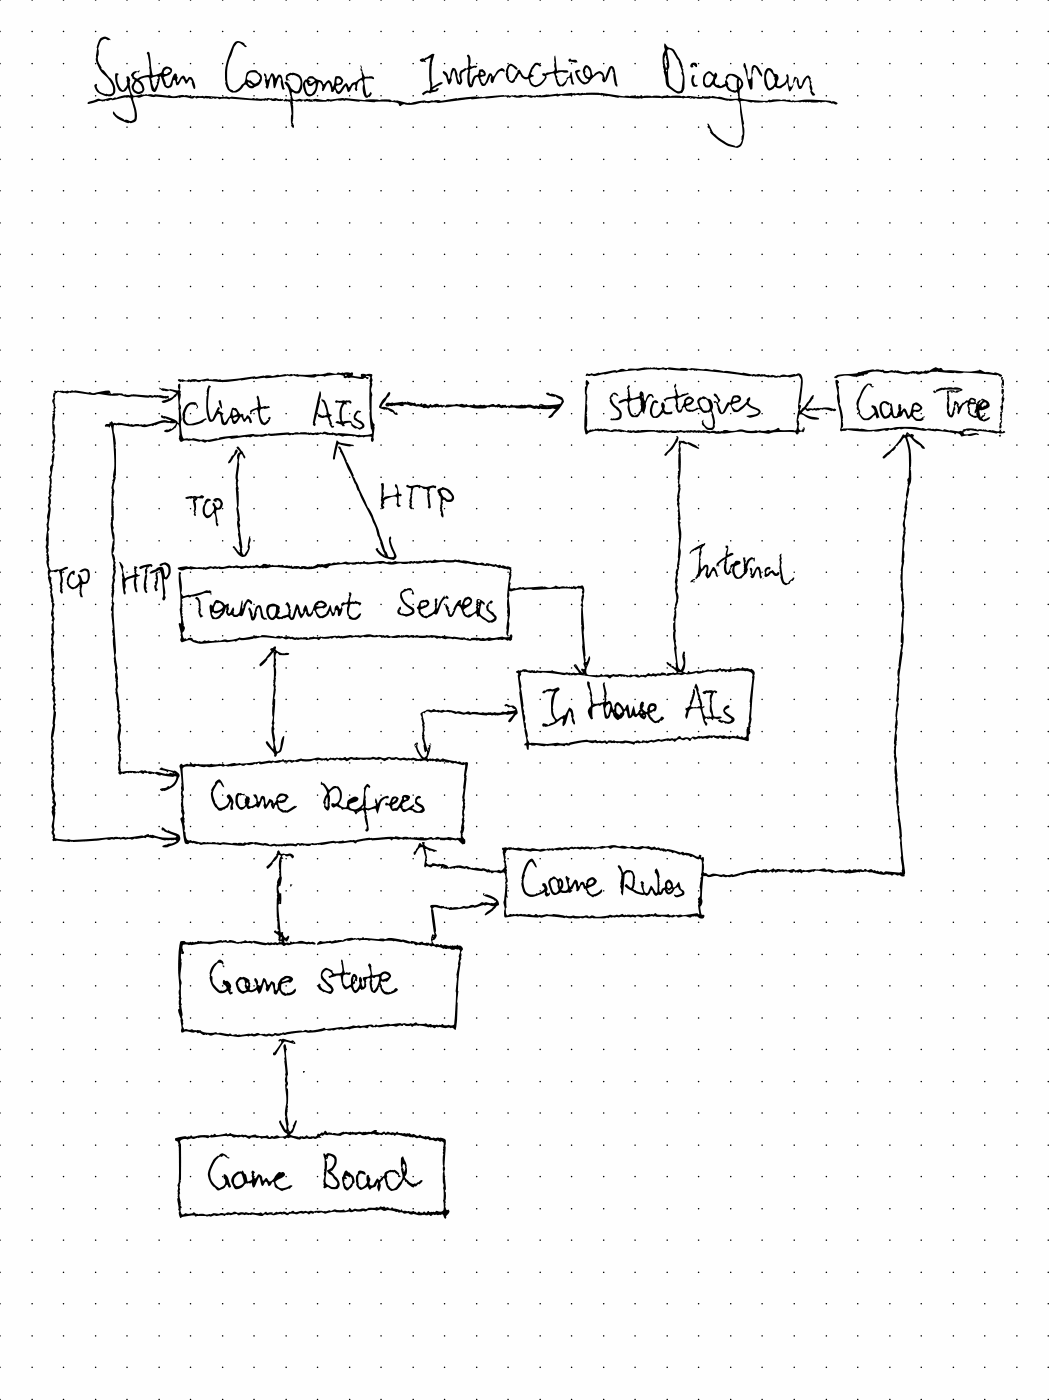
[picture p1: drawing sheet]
<svg xmlns="http://www.w3.org/2000/svg" width="157mm" height="210mm" viewBox="0 0 157 210" stroke-linecap="round" stroke-linejoin="round" font-family="sans-serif">
<path d="M0 0h157v209.6h-157z" fill="#fefefe"/>
<g fill="#000">
<path d="M-.1 -.1h.2v.2h-.2zM-.1 4.6h.2v.2h-.2zM-.1 9.4h.2v.2h-.2zM-.1 14.3h.2v.1h-.2zM-.1 19h.2v.1h-.2zM4.7 -.1h.2v.2h-.2zM9.4 -.1h.2v.2h-.2zM14.2 -.1h.2v.2h-.2zM18.9 -.1h.2v.2h-.2zM23.7 -.1h.2v.2h-.2zM28.4 -.1h.2v.2h-.2zM33.2 -.1h.2v.2h-.2z"/>
<path d="M37.9 -.1h.2v.2h-.2zM42.7 -.1h.2v.2h-.2zM47.4 -.1h.2v.2h-.2zM52.3 -.1h.1v.2h-.1zM56.9 -.1h.2v.2h-.2zM61.8 -.1h.1v.2h-.1zM66.5 -.1h.1v.2h-.1zM71.3 -.1h.1v.2h-.1zM76 -.1h.1v.2h-.1zM80.8 -.1h.1v.2h-.1zM85.5 -.1h.1v.2h-.1zM90.3 -.1h.1v.2h-.1z"/>
<path d="M95 -.1h.1v.2h-.1zM99.8 -.1h.1v.2h-.1zM104.5 -.1h.1v.2h-.1zM109.3 -.1h.1v.2h-.1zM114 -.1h.1v.2h-.1zM118.8 -.1h.1v.2h-.1zM123.6 -.1h.1v.2h-.1zM128.3 -.1h.1v.2h-.1zM133.1 -.1h.2v.2h-.2zM137.8 -.1h.1v.2h-.1zM142.6 -.1h.2v.2h-.2zM147.3 -.1h.2v.2h-.2z"/>
<path d="M152.1 -.1h.2v.2h-.2zM156.8 -.1h.2v.2h-.2zM-.1 23.8h.2v.1h-.2zM-.1 28.5h.2v.1h-.2zM-.1 33.3h.2v.1h-.2zM-.1 38h.2v.1h-.2zM-.1 42.8h.2v.2h-.2zM-.1 47.5h.2v.2h-.2zM-.1 52.3h.2v.2h-.2zM-.1 57h.2v.2h-.2zM-.1 61.8h.2v.2h-.2zM-.1 66.5h.2v.2h-.2z"/>
<path d="M-.1 71.4h.2v.1h-.2zM-.1 76.1h.2v.1h-.2zM-.1 80.9h.2v.1h-.2zM-.1 85.6h.2v.1h-.2zM-.1 90.4h.2v.1h-.2zM-.1 95.1h.2v.1h-.2zM-.1 99.9h.2v.2h-.2zM-.1 104.6h.2v.2h-.2zM-.1 109.4h.2v.2h-.2zM-.1 114.1h.2v.2h-.2zM-.1 118.9h.2v.2h-.2zM-.1 123.6h.2v.2h-.2z"/>
<path d="M-.1 128.4h.2v.2h-.2zM-.1 133.3h.2v.1h-.2zM-.1 138h.2v.1h-.2zM-.1 142.8h.2v.1h-.2zM-.1 147.5h.2v.1h-.2zM-.1 152.3h.2v.2h-.2zM-.1 157h.2v.2h-.2zM-.1 161.8h.2v.2h-.2zM-.1 166.5h.2v.2h-.2zM-.1 171.3h.2v.2h-.2zM-.1 176h.2v.2h-.2zM-.1 180.8h.2v.2h-.2z"/>
<path d="M-.1 185.5h.2v.2h-.2zM-.1 190.4h.2v.1h-.2zM-.1 195.1h.2v.1h-.2zM-.1 199.9h.2v.1h-.2zM-.1 204.6h.2v.1h-.2zM-.1 209.4h.2v.2h-.2z"/>
<path d="M26.2 170.4l.1 .3a.63 .63 0 0 1 .4 .8l.1 3.8a4 4 0 0 1-.3 2.2l.1 .2v.5v1a1.23 1.23 0 0 0 0 1l.1 .6a.28 .28 0 0 0 .1 .5 .95 .95 0 0 0 .2 1l.4-.2 1.2-.2h.4l.3 .2 .2-.1h1.2l.2 .1 .4-.1a.44 .44 0 0 0 .6 0h.7a1.12 1.12 0 0 1 1 0l.3-.2 .6 .1 .3-.1a.71 .71 0 0 1 1 .1l.5-.1 .2 .1 .4-.1h.5a2.22 2.22 0 0 1 1.5 .2 .58 .58 0 0 0 .7-.2l.4 .1 .6-.1 .3 .1 1-.2 .8 .1a.44 .44 0 0 0 .7-.1l1 .1 .5-.2h.6a.58 .58 0 0 1 .7 .2l.3-.2 .4 .1 .2-.2 .5 .1 .5-.1 .7 .2a3.6 3.6 0 0 1 2.2-.2l1.2-.2 .4 .1 .6-.2 .3 .1h1.3a2.1 2.1 0 0 1 1.6-.1l.6-.2a.92 .92 0 0 0 1 .1l1.1 .2 .2 .1a.28 .28 0 0 1 .4 .1h.5a.72 .72 0 0 0 .9 .1l.3 .2 .5-.1a2.23 2.23 0 0 0 1.5 .1l.6 .1 .2-.1 .3 .2a.5 .5 0 0 1 .6-.2h.7a.43 .43 0 0 1 .5 0 .43 .43 0 0 1 .2 .5l.2 .1 .1-.2-.1-.1 .6-.8-.2-.3-.3 .1-.2-.6 .1-1.8-.1-.4 .1-.4a34 34 0 0 1 0-6.9v-.2a.91 .91 0 0 0-1-.5l-.5 .1-.3-.1-.3 .1-.1-.1a.54 .54 0 0 0-.7-.2l-.1-.1a.77 .77 0 0 1-.8-.2l-.4 .2-.7-.3-.3 .1a.35 .35 0 0 0-.5-.2h-1a.43 .43 0 0 1-.5-.2 .53 .53 0 0 1-.8 .1l-.2 .1-.2-.1a.38 .38 0 0 0-.6 .1l-.2-.2-.5 .2-.2-.1-.5-.1 .1-.2-.3-.1-.6 .4-1-.1-.4 .1-.3-.1-.3 .1-1.1-.1-.2 .1-.8-.1a2.01 2.01 0 0 1-1.5 .2l-.1 .1-.3-.2h-.2l-.3 .1-.4-.3-.2 .3-.2-.1-.4 .3-.2-.1-.1 .1a.46 .46 0 0 1-.7 .3h-.1a.67 .67 0 0 1-.8-.2l-.3 .2h-.7l-.2 .1-.3-.1a.89 .89 0 0 1-.9-.4l.4-.3 .5-1.7h-.2l-.4 .8a.89 .89 0 0 1-.4 .9l-.2-.5v-.9a3.3 3.3 0 0 1-.2-1.8l.1-3.2a.71 .71 0 0 1 0-.9l-.1-.7a3.1 3.1 0 0 0 0-1.8l-.2-2v-.9l-.1-.4h-.1a1.88 1.88 0 0 0 0 1.6l-.1 .9 .3 2.3-.2 .4 .2 .6-.1 .3a11.5 11.5 0 0 1-.1 4.3l.3 2-.1 .4-.2-.2-.6-1.2-.2 .3 .7 1.4 .4 .3 .1 .1-.5 .3a1.08 1.08 0 0 1-1-.2l-.6 .2h-.3l-.2 .1h-.2a.33 .33 0 0 0-.5-.2h-1.2l-.3-.2-1 .2-.5-.2-1.1 .1-1.1-.3-.4 .2-.2-.2-1.5 .3-.3-.2-.3 .2-.2-.1-.2 .2h-.1a5.3 5.3 0 0 0-2.4 .1l-.3-.2-.2 .2h-.5a2.87 2.87 0 0 0-1.7 .3zM27 170.8a.9 .9 0 0 1 1-.2l.6-.2 .5 .1 .5-.2h.1l.8-.1 .6 .2 .3-.2 .2 .1 .5-.1a4.1 4.1 0 0 1 2-.1 .74 .74 0 0 1 .9 .2l1.1-.2 .3 .2a.46 .46 0 0 1 .7 .1h.3a1.06 1.06 0 0 1 1 0l.6-.1a.23 .23 0 0 0 .3 .1l1.7 .1 1.3-.2 .3 .2 .3-.2h.1a1.95 1.95 0 0 1 1.5 .2l.3 .1 .4-.2 .2 .1 .6-.1 .4 .1 .4-.1 .4 .1 .5-.2 .4 .1-.2-.3a.25 .25 0 0 1 .4-.1l.3-.2 .4 .1a1.02 1.02 0 0 1 .9 0l1.1 .1 .3-.2a1.15 1.15 0 0 1 1.1 .1l1.6-.1a1.93 1.93 0 0 0 1.5-.1l.1 .1a.79 .79 0 0 1 .9 .1l.3-.1a.48 .48 0 0 0 .7-.1 .27 .27 0 0 0 .4 .1l.7 .1 .2-.1 .3 .2 .3-.2 1.3 .3h.4l.3 .1h.6l.3 .2 .6-.1 .8 .3 .4-.1 .2 .2 .4-.1a.74 .74 0 0 0 .8 .1l.4 .2a.35 .35 0 0 1 .4 0 .35 .35 0 0 1 .1 .5l-.1 .4 .1 1-.1 .9 .1 .9-.1 1.6 .1 2.6-.1 .9 .1 1.1a.67 .67 0 0 1-1.1 .4l-.2 .2h-.2h-.5l-.3-.1-.3 .2-.4-.1a.45 .45 0 0 1-.7-.1l-.3 .2-.5-.3-.3 .1-1-.1-.3 .1-.2-.3-.2 .2-1-.3-.2-.2-.3 .2-.4-.2-.3 .1-.2-.2-.2 .1-.4-.1-.2 .2-.3-.1-.3 .1h-1l-.2 .2-.6-.1-.7 .1-.5-.1-.4 .2-.3-.2-.7 .3-.3-.2-1 .1a.93 .93 0 0 0-.9 .1l-.2-.1-.5 .2-.8-.1-1 .1-.5-.1-.4 .1-.9-.1-1 .2h-.2a.44 .44 0 0 0-.6 0l-.4 .1-.5-.2-.9 .2-.2-.1-.6 .3v-.2h-.4a.35 .35 0 0 1-.6-.1l-.5 .3-.1-.1a.27 .27 0 0 0-.4 0h-.4a1.53 1.53 0 0 0-1.2 0l-.3-.1h-.4h-.2h-.8a.59 .59 0 0 0-.8 .1l-.8-.1a.66 .66 0 0 1-.8 .1 1.44 1.44 0 0 1-1.1 0l-.5 .2-1.4-.1-.4 .1-.4-.1-.2-.2-.4 .2h-.7a.31 .31 0 0 0-.5 0h-.3l-.2-.5v-.3l.2-.2-.2-.3 .1-.4-.2-.8 .1-.6-.1-.9 .2-.9v-1.9a15.4 15.4 0 0 0-.1-4zM53.6 175.3v.2a2.27 2.27 0 0 0 0 2.3l.4 .3 1-.5 .4 .5 .4-.3a.59 .59 0 0 0 .6-.6l.2-.2a1.25 1.25 0 0 0 .1 1.3 1.68 1.68 0 0 0 .2-1.3l.5-.6a.43 .43 0 0 1 .3 .5l.1 .5a1.03 1.03 0 0 0 1.6 .7l.6-.8a.86 .86 0 0 1 .6-.7l.1 .3h.1a1.5 1.5 0 0 0 1.1 .8l.2-.2 .1 .1 .5-.4a.67 .67 0 0 0 .5-.5h-.2l-.4 .3-.4 .2a.96 .96 0 0 1-1.2-.6l-.4-.5a1.51 1.51 0 0 0 .2-1.5v-.5l-.4-1h-.1l-.2 .1a2.35 2.35 0 0 0 0 1.6l-.1 .2a1.78 1.78 0 0 1-.1 1.9l-.1 .1a1.43 1.43 0 0 1-1.1 .9l-.7-.6 .1-.1a1.11 1.11 0 0 1-.1-1.1 .5 .5 0 0 1 .5-.6l.5-.1 .6 .5v.3h.3l-.2-.5a.88 .88 0 0 0-.8-.6h-.1a1.05 1.05 0 0 0-1.3 .9l-.4 .2a.44 .44 0 0 1-.4 .4l-.3-.2-.5 .9a.4 .4 0 0 1-.6 0 .4 .4 0 0 1 .1-.6v-.3l-.2-.3a.17 .17 0 0 0 0-.2 .17 .17 0 0 0-.2 0 .85 .85 0 0 0-.1 1v.2a.8 .8 0 0 1-1.1 .6l-.2-.4 .1-.2a1.49 1.49 0 0 1 .2-1.4l.1-.1 .7 .2a.73 .73 0 0 0-1.1-.5zM51.7 175.3l-.1 .1a2.04 2.04 0 0 0-.2 2 .72 .72 0 0 0 .7 .8l.1-.1a.93 .93 0 0 0 .6-.8 .7 .7 0 0 0 .1-1l-.6-.8h-.2l-.2-.3zM35.1 175.7a1.44 1.44 0 0 0 .2 2.3 1.74 1.74 0 0 0 1.4-.8l.5-.1 .2 .1 .2-.2 .2 .7h.2l.8-1.5 .4 1.3 .6-.6 .4 .6a.63 .63 0 0 0 .5-.5l.2-.1 .2 .3a1.05 1.05 0 0 0 .8 .9l.4 .2 .8-.4a.62 .62 0 0 0 .6-.5h-.2a2.38 2.38 0 0 1-1.7 .4l-.2-.2a.92 .92 0 0 1-.3-.8l1-.6a.42 .42 0 0 0 .3-.6 .42 .42 0 0 0-.6-.1l-.1-.1a1.63 1.63 0 0 0-.9 1 .48 .48 0 0 1-.5 .4 .48 .48 0 0 1-.4-.3l-.3-.2-.3 .4h-.1l-.1-.2a.53 .53 0 0 0-.2-.5 .53 .53 0 0 0-.5-.1l-.3 .4a.31 .31 0 0 1-.3-.4l.1-.3a.27 .27 0 0 0-.3-.4 .38 .38 0 0 0-.1 .6l-.1 .2 .1 .1a.43 .43 0 0 1-.4 .7h-.3a2.49 2.49 0 0 0-.7-1.6l-.2 .2-.4-.1zM48.4 172.7a8.4 8.4 0 0 1 .1 3.1l.1 .2-.1 .3a.64 .64 0 0 0 0 .7l-.1 .3v.5l.2 .1 .4-.2a1.7 1.7 0 0 0 1.4 .3 .92 .92 0 0 0 .2-1.5l-1.1-1.1v-.2l.2 .1a1.83 1.83 0 0 0 .5-2.3l-.6-.3a.59 .59 0 0 0-.9 .2l-.2-.3zM32.1 173.4l-.4 .6a2.86 2.86 0 0 0-.4 2.6l.4 .7 .6 .6a.55 .55 0 0 0 .9 .1l.4-.2 .4-.5 .2 .4h.3l-.1-.5a2.04 2.04 0 0 0-.8-1.4h-.1v.6a.83 .83 0 0 1 .2 .8 .83 .83 0 0 1-.7 .6h-.1a2.24 2.24 0 0 1-1-3.4 1.79 1.79 0 0 1 1.4-1.3l.2-.2 .2 .2a.48 .48 0 0 0 .6 .2l-.1-.1a1.08 1.08 0 0 0-1.2-.5zM49.1 173.1a.76 .76 0 0 1 .9 .2 .76 .76 0 0 1-.1 .9 1.9 1.9 0 0 1-1 1l.3 .5a1.45 1.45 0 0 1 .8 .8 .63 .63 0 0 1 .4 .9 .63 .63 0 0 1-1 .1l-.5-.3a.83 .83 0 0 1-.2-.8l.2-2.3v-.3l-.2-.1 .4-.4zM35.4 175.9l.4-.2h.3l.3 .6a.8 .8 0 0 1-.2 1 .8 .8 0 0 1-1 .1 1.03 1.03 0 0 1 .2-1.5zM51.8 176l.6 .1a.66 .66 0 0 1 .3 .9l-.3 .4a.36 .36 0 0 1-.5 .3 .36 .36 0 0 1-.2-.4l-.2-.4 .1-.4h.2l.1-.1-.2-.3zM60.3 174.3l.1-.1 .1 .1 .2 .4-.2 .7-.1-.2v-.1l-.2-.4zM48.8 173.2l.1 .2zM43 169.4h.2zM45.4 160.3v.2l.1 .1 .1-.2zM41.8 155.6l-.1 .3 .3-.1 .1 .3-1.1 1.5-.1-.1a.26 .26 0 0 0 0 .3 .26 .26 0 0 0 .3 .1l1.3-2h.3l1.3 .4a.42 .42 0 0 0-.1-.5 .42 .42 0 0 0-.5 0l-.3-.1a1.65 1.65 0 0 0-1.4-.1zM43.9 156v.1zM27.1 140.9a4.7 4.7 0 0 0-.4 2v2.5a10.9 10.9 0 0 1 0 3.2l.1 .4v1l.1 .9a.54 .54 0 0 0-.1 .8l.3 .8-.1 .1a3.1 3.1 0 0 1 .1 1.8l.2 .2 .5-.2 1.1 .2 .4-.1 .3 .2 .3-.1 .5 .3 .7-.1 .4 .2h.3a4.2 4.2 0 0 1 2.4 .1h.2a6 6 0 0 0 2.6 0h.2l.5-.1a.87 .87 0 0 0 .9 0h.6a1.38 1.38 0 0 0 1.2 0 .74 .74 0 0 0 .8-.1 1.08 1.08 0 0 0 1.2-.1l.2 .1 .3-.1a11.3 11.3 0 0 1 3.7-.2l1.5-.2 .8-.2 .3 .1 .4-.1a.53 .53 0 0 0 .7-.1l.7-.1 .4 .1 .7-.1 .2 .1a2.78 2.78 0 0 1 1.7-.2l.4-.1 .6 .1 .3-.3 .5 .2 .7-.1 .2 .1 1.2-.2h1a.78 .78 0 0 0 .9-.1l.4 .1 .2-.2 .4 .2 .6-.1 .3 .2 .3-.2h.7l1.4 .3 .5-.1 .4 .2h.1a.23 .23 0 0 1 .4-.1 .79 .79 0 0 1 .9 0h1.3l.4 .3h.1a17.4 17.4 0 0 0 .2-4.2l.2-1.5-.1-.1 .2-2.2 .2-2v-.2l.2-.4-.1-.3 .1-.4a.68 .68 0 0 1 .2-.7l-.2-.4-.6-.3-.3 .2-.5-.1-.5 .1-.6-.2-.4 .1-.2-.2-.2 .2-.3-.2h-.2a.39 .39 0 0 1-.5-.1 .39 .39 0 0 1 0-.5 .72 .72 0 0 0 .4-1.2l.1-.2-.2-1.1-.3-2-.1-.1 .1-.2 .3-.1 1 .2 .2-.1 .7 .2 .1-.1 .1 .2 2.1-.2a2.1 2.1 0 0 0 1.5-.2 2.85 2.85 0 0 0 1.6-.3l.2 .1 .6-.1 .7 .1-.3 .4-.9 .7-.2 .2 .1 .1 1.2-.7 .7-.7a.41 .41 0 0 0 0-.7 2.47 2.47 0 0 0-2-1h-.1v-.2l-.1 .1a1.74 1.74 0 0 0 1.2 .7l.6 .4 .1-.1v.2a.67 .67 0 0 1-.7 .2l-.8-.2-.3 .1a.37 .37 0 0 0-.6 .2 1.72 1.72 0 0 1-1.3 .2 .9 .9 0 0 1-1 .1 1.77 1.77 0 0 1-1.5 .2l-1 .1-.2-.2-.2 .1-.3-.2h-.3a2.61 2.61 0 0 0-1.6-.1v.2l.2 .4-.1 .1 .1 1.1 .4 2.6h-.3l-.2 .7v.6h-.2l-.2-.1h-.7l-.2-.2-.7 .2-1-.3-.1 .2-.8-.3h-.4a4.4 4.4 0 0 0-2.7-.2h-.6l-.2 .1-2-.2-.1 .1-.3-.2-.3 .2-1-.1a2.42 2.42 0 0 0-1.7 .4l-.6-.1-.3 .1a.6 .6 0 0 0-.8 .1l-.2-.1-1 .1a.55 .55 0 0 0-.6 0 .55 .55 0 0 0-.3 .6l1.5-.3h.6l1.7-.2 .6-.3 .3 .1 1-.2 .1 .1a.28 .28 0 0 1 .5 .1l.5-.1 .9 .1h.6a4.7 4.7 0 0 0 2.4 0l.7 .1a.45 .45 0 0 1 .7 0l.4 .1h.3l1 .2h.5l.2 .1a.49 .49 0 0 0 .6 .1l.3 .1a.73 .73 0 0 1 .8 0l.3 .1 .2-.1 .3 .2 .3-.1 .5 .2h.5a1.82 1.82 0 0 0 1.4 .2 .91 .91 0 0 0 1 .1h.4l.2 .2-.2 .9 .1 .2-.3 1.8a.97 .97 0 0 0 0 .9l-.1 .1a1.09 1.09 0 0 1 0 1l-.3 6.1a.89 .89 0 0 1-.9 .1 .7 .7 0 0 1-.9-.1 .29 .29 0 0 1-.4 .1h-1a.48 .48 0 0 0-.7 0l-.5-.2a1.58 1.58 0 0 1-1.4-.2 .81 .81 0 0 1-.9 .2l-.3 .1-.5-.2-.3 .1a1.26 1.26 0 0 0-1.1 0l-1.8 .2a1.17 1.17 0 0 1-1.1 0l-.2 .2a1.3 1.3 0 0 0-1.4-.1l-.6 .1-.3-.1-.4 .1a2.45 2.45 0 0 0-1.5 .1l-.4 .1-.2-.1-2.3 .3-.4-.2a4.9 4.9 0 0 1-2.1 .4l-.3 .1a.59 .59 0 0 0-.8 0h-.5l-2.1 .3-.3-.1-.3 .2h-.6a.39 .39 0 0 0-.6 .1h-.2a.93 .93 0 0 0-.9 0h-.5a.67 .67 0 0 1-.7-.2l-.6 .2-.2-.1-.3 .1a1.64 1.64 0 0 0-1.2 .1h-.7a.83 .83 0 0 0-.8 0l-.4-.2-.2 .1-1.3-.2-.3 .1a1.53 1.53 0 0 0-1.1-.1 2.36 2.36 0 0 1-1.6-.4h-.9l-.3-.2-.2 .1-.7-.1-.2 .1-.1-.2a.6 .6 0 0 1-.1-.7v-.2a.84 .84 0 0 0-.2-.8l.1-.5-.2-1.2 .1-1-.1-.9a5.8 5.8 0 0 0-.1-2.4l.2-2.1-.1-.8v-.6a.25 .25 0 0 0 .4 0 .25 .25 0 0 0-.2-.4l.1-.1a.54 .54 0 0 1 0-.7 .54 .54 0 0 1 .8-.1h.7a5 5 0 0 1 2.4 0l1.8-.3h.2l.5-.1 .3 .2 .4-.1 1.2 .2 .2-.1 .2 .1 .3-.1h1a.26 .26 0 0 0 .5-.1 1.02 1.02 0 0 0 .9 .2l.9 .2 .3-.1 .5 .1 .3-.1 .7 .1a.79 .79 0 0 1 1 .1l.4-.2 .3 .1a6.1 6.1 0 0 1 2.9-.2h1.1v-.2l-.3-.1h-.4l-.3-.1a.69 .69 0 0 1-.8 0h-.6a.69 .69 0 0 1-.9 .1h-.1l-.4-.1-.1 .2h-.3h-.3l-.1-.1v-.3l.2 .2h.2l.3-.7-.2-.2-.3 .4a.65 .65 0 0 1-.4-.8l-.4-.1-.3-3.3v-.7l.1-.2h.3v-.4v-1.2l-.2 .1-.2-.9 .1-.3h.1a3.2 3.2 0 0 0 .2-1.9v-1.6l.1-.2-.1-.2 .2-.2 .1 .1a.34 .34 0 0 1 0-.6h.2l.4 .2 .3-.1 .4 .4 .2-.1a.39 .39 0 0 0 0-.4 .39 .39 0 0 0-.4-.2h-1.4l-.1-.1a.39 .39 0 0 0-.4-.4l-.3 .6 .1 .1-.8 1.1-.7 .6v.3a.35 .35 0 0 0 .5-.3l.4-.5v-.1l.7-.6a.46 .46 0 0 1 .4-.5l.1 .2a3 3 0 0 0-.2 2.1v1a4.7 4.7 0 0 0-.3 2.6l-.1 2.5 .1 1.1-.1 .2 .1 .3v1l.2 .2-.2 .2-.2-.1-.3 .1 .7 .6v.7l.1 .2-.2 .2-1.5-.1a4.4 4.4 0 0 1-2.1-.2l-.9 .1-.5-.1a1.88 1.88 0 0 1-1.8 0l-.4-.1-.3 .2-.3-.2-.5 .1-.2-.1-.3 .1a7.8 7.8 0 0 1-3.2 0 1.32 1.32 0 0 1-1.1 .2 .77 .77 0 0 1-.9-.2zM35.7 146.4a1.26 1.26 0 0 0-.1 1.8 .85 .85 0 0 0 1.3 .3l.2-.1a1.24 1.24 0 0 0 1.3-.3l.4 .7a3.7 3.7 0 0 0 .7-1.8 .96 .96 0 0 1 .3 1l.1 .3h.3l.5-1 .3 1a.33 .33 0 0 0 .1 .5 .33 .33 0 0 0 .4-.1l.2-.4 .2 .1a1 1 0 0 0 1.4 .6 .98 .98 0 0 0 1-1h-.1a1.03 1.03 0 0 1-1.2 .6l-.2 .1h-.1a.91 .91 0 0 1-.5-1.4 1.38 1.38 0 0 1 1.3-.2 .5 .5 0 0 0 .3-.6 .5 .5 0 0 0-.5-.4 1.48 1.48 0 0 0-1.5 .8l-.3 .5 .1 .1a.72 .72 0 0 1-.3 .7l-.1-.5a.63 .63 0 0 0-.6-.8l-.3 .4-.1 .1-.2-.1-.3-.8-.3-.1-.1 .3a.9 .9 0 0 1-.4 .8l-.4-.2a.62 .62 0 0 0-.4-.9v.4a.76 .76 0 0 1 .2 1 .76 .76 0 0 1-.9 .4l.1-.9a1.15 1.15 0 0 0-.8-1l-.7-.1zM48.3 145.1a1.34 1.34 0 0 0 .5 2.1l.7 .8 .1 .2-.2 .2a1.5 1.5 0 0 1-1.4-1l-.1-.1h-.2a.73 .73 0 0 0 .5 1l.2 .2h.1l.5 .2a.61 .61 0 0 0 .8-.2 .61 .61 0 0 0-.1-.8l-.9-1a1.31 1.31 0 0 1-.5-.9 .69 .69 0 0 1 .7-.6 .69 .69 0 0 1 .6 .7l-.4 .3v.1l.1 .1 1.1-.4 .4 .1 .1-.1 .3 1.3a.6 .6 0 0 0 .3 .6 .6 .6 0 0 0 .8-.1h.2l.3 .5 .4 .4 .3-.2 .4-.5 .3 .2a.66 .66 0 0 0 .6-.9v-.5a.36 .36 0 0 1 .2-.4 .36 .36 0 0 1 .4 .2 2.26 2.26 0 0 0 .2 1.8 .61 .61 0 0 0 .7 .1 .61 .61 0 0 0 .3-.6l.2-.2 .2 .3a1.12 1.12 0 0 0 1.7 .7l.7-.4 .1-.3-.3-.1-.5 .4a.99 .99 0 0 1-1.6-.7l-.1-.7h.8a.81 .81 0 0 0 .6-1.2 .94 .94 0 0 0-1.5 .1l-1.1 .2-.2-.9v-.4l-.1-.3-.2-.2-.2 .3 .2 .5a.72 .72 0 0 1-.4 1.2l-.5 .1a.63 .63 0 0 0 .1 .7v.6l-.2 .1a1.17 1.17 0 0 1-.1-1.1l-.2-.4a.57 .57 0 0 0-.2 .9v.4l-.3 .4-.2 .3h-.2a.65 .65 0 0 1 .1-1.1l-.1-.2 .1-.1 .1 .1 .1-.1v-.2a.56 .56 0 0 0-.5-.8 1.49 1.49 0 0 0-.4 1.3 .57 .57 0 0 1-.5 .5 .57 .57 0 0 1-.6-.5l-.1-.5a.57 .57 0 0 1 .2-.6 .57 .57 0 0 1 .7-.1l.2-.1 .1-.2-.6-.1-.3 .1-.4-2a.37 .37 0 0 0-.1 .6l.1 .5a.64 .64 0 0 1 0 .8 .64 .64 0 0 1-.7 .2h-.5l-.3-.3v-.1l-.8-.4zM32.2 144.2a2.76 2.76 0 0 0 .8 4.5l.6-.1 .4-.3 .2 .2a.34 .34 0 0 0 .3 .4l.3-.2v-.3l-.3 .1v-.5a.81 .81 0 0 0-.8-1.2l-.2-.1a.48 .48 0 0 0-.2 .5 .48 .48 0 0 0 .4 .3 .4 .4 0 0 1 .2 .5 .4 .4 0 0 1-.4 .3 .99 .99 0 0 1-1.1-.5 1.6 1.6 0 0 1-.6-1.6l-.2-.2a2.95 2.95 0 0 1 1.1-1.9h.4l.2 .3a.44 .44 0 0 0-.1-.7 .44 .44 0 0 0-.7 .3zM35.9 146.7h.1a.57 .57 0 0 1 .6 .2 .57 .57 0 0 1 0 .6l.3 .6a.58 .58 0 0 1-.7 .2 .58 .58 0 0 1-.4-.6l-.2-.1 .1-.1a.54 .54 0 0 1 .2-.8zM55.7 146.4h.3a.48 .48 0 0 1 .8 0v.1a2.21 2.21 0 0 1-.9 1.8l-.3-.7 .1-.8zM36.9 147.1h.1l.1 .2v.2l-.1 .1zM52.9 146.3h.2l.1 .1-.3 .6zM42.3 146.8a.92 .92 0 0 1 1-.2l-1 .4zM57.2 146a.53 .53 0 0 1 .6-.2 .53 .53 0 0 1 .3 .5l-.8 .3-.2-.3zM33.3 144.5l.2 .3 .1-.2zM27.1 142.4l.1 .2zM41.9 140.9h.2l.1 .1h-.3zM64.8 140.4l-.1 .2zM42 140.3h.2l-.2 .4zM64.9 140.1l-.1 .1zM62.8 126.2l-.6 1.1a.37 .37 0 0 0-.3 .3 .37 .37 0 0 0 .1 .4l.2-.2a1.04 1.04 0 0 1 1-1l.4 1.2a.77 .77 0 0 1 0 .9l-.1 .7 .1 .2a.73 .73 0 0 1 .9 0 .84 .84 0 0 1 1-.1l.5-.1v.5l.2-.2 .2 .2 1.4-.1 .2 .1a.36 .36 0 0 1 .5-.2l1.1 .2 .2-.1 .2 .2 .2-.1 1.9 .3a.56 .56 0 0 1 .8 .2l.5-.1 .2 .2 .4-.2 .9 .2 .4-.1a1 1 0 0 1 .3 .9v1.3l-.3 2.3 .2 1a1.44 1.44 0 0 0 .1 1.2 3.6 3.6 0 0 1 1.9-.1l1.9 .1a2.07 2.07 0 0 0 1.4 0h.3l.9-.2 3.3 .4 .4-.1 .5 .1 .7-.1 .4 .1 .3-.2 .6 .2 .4-.1 .2 .1h1.6l.4-.1a.33 .33 0 0 0 .5-.1h.7l.3-.1 .3 .1 .4-.1 .4 .1 .5-.1 .5 .1 .2-.1 .5 .1 .2-.2 .3 .1a.76 .76 0 0 0 .9 0h.4l1.1-.1 .6 .1 .4-.1 1.2 .2h.6a.43 .43 0 0 1 .7 0 2.35 2.35 0 0 1 1.8 0l.3-.2 .2 .1a1.34 1.34 0 0 1 1.1 .3 .35 .35 0 0 0 .4-.1 .35 .35 0 0 0 0-.5h-.3l-.2-1.2a1.1 1.1 0 0 0 .2-1.2l.3-3.3 .3-.1 .5 .2 1.3-.2a.62 .62 0 0 0 .8 .1l.4 .1 .8-.1a2.29 2.29 0 0 0 1.5-.3l.3 .1a2.1 2.1 0 0 1 1.4-.3h.4l.3-.2 1.3 .1 .2-.1a.3 .3 0 0 0 .5-.1l.3 .2 .3-.2 .1 .2 .6-.2 .6 .1 .4-.1h.3a.59 .59 0 0 0 .9 0l.2 .2 .7-.1 .2 .2a.99 .99 0 0 1 1.2-.1l.5-.2 .1 .1 .4-.2 1.5 .2 .3-.1 .6 .3a.35 .35 0 0 1 .6-.1l.2-.1 .6 .1 .2-.1 .4 .2h.4a.89 .89 0 0 0 .9-.1 .87 .87 0 0 1 .9 0l.1-.2 .3 .1 .6-.1 .4 .2h.5a4.7 4.7 0 0 0 2.3 .3l.6 .2 .3-.2 .6 .2 .2-.1 .5 .2 .3-.1v-.5l-.4-3.6v-2.2l-.4-3.1-.1-1-.1-.2 .1-1.3-.2-.9a.46 .46 0 0 0 0-.7l-.1-.5 .1-.2-.1-.5 .1-.3-.2-1.9 .1-.8a4.5 4.5 0 0 1 0-2l-.1-.4 .1-.8-.1-.4 .2-1.3a9.8 9.8 0 0 1 .2-3.2l-.1-.4 .1-.3v-.2l.1-2.7v-.3l.5-3.7-.1-.2 .1-.7a4.8 4.8 0 0 0 0-2.2l.2-3.2-.1-.2 .1-.2-.1-1.3a25.5 25.5 0 0 1 .1-6.1v-1a1.05 1.05 0 0 1 0-1.1l.1-.7a.46 .46 0 0 1 0-.7l.1-.9a4.8 4.8 0 0 1 .1-2.3v-.4a.81 .81 0 0 0 .1-.8l.1-.4-.1-.7a3 3 0 0 0 .3-1.7 5.1 5.1 0 0 0 .3-2.9 9.4 9.4 0 0 0-.5-4.5 .39 .39 0 0 1 .6 .2l.8 .7 .5 .3 .4 .4h.3l-.6-.7-1-.8-.1-.2 .1-.3-.4-.2-.2 .1-.5-.3-.2 .4-.4-.1-1.1 1.6-1.9 1.8v.2a.45 .45 0 0 0 .6-.3l.8-.8a.69 .69 0 0 0 .5-.7h.2l1.2-1.3 .3 .6a11.7 11.7 0 0 1 .3 4.7v.6a.48 .48 0 0 0-.1 .7l-.2 1.2a1.12 1.12 0 0 0 0 1.1l-.2 .8a1.03 1.03 0 0 0-.1 1l-.2 1 .1 .3a2.06 2.06 0 0 0-.1 1.7l-.1 .4 .1 .3-.2 .7 .1 .3-.2 3.2 .1 .1-.2 2.1 .1 .7-.1 .5 .1 .7-.1 .1 .2 .4-.1 .8 .1 1-.1 1.6 .2 .4-.3 3v.6l.2 .2-.2 .4 .1 .2-.4 2.8a2.76 2.76 0 0 0-.1 1.7v.8a.45 .45 0 0 0-.1 .6l-.2 2 .2 .4-.2 1.2a1.08 1.08 0 0 0 0 1l-.3 3.8 .1 .3-.1 1.1 .1 1.2a.83 .83 0 0 1 0 .9v1.1l.1 .2a1.19 1.19 0 0 0 0 1l.1 .8-.1 .4 .2 1.5-.1 .2 .5 4.8v.6l.2 .5-.1 .3 .2 2-.1 .6a3.2 3.2 0 0 1 .1 1.7l.1 .2h-.4l-2-.2-.3 .2-.4-.2-.3 .1a.28 .28 0 0 0-.5-.1l-.2-.2-.2 .1a.44 .44 0 0 0-.7-.1l-.2 .1-.3-.2-.3 .2-.4-.2-.6 .1-.4-.1-.3 .2-.4-.2-.2 .2-1-.1-1 .1a1.39 1.39 0 0 0-1.3-.1 .48 .48 0 0 0-.7-.1l-.7 .1a.98 .98 0 0 0-1 0 .97 .97 0 0 1-.9 0 .27 .27 0 0 1-.5-.1l-.7 .2-.3-.2-1 .2-.1-.2h-1.3a.4 .4 0 0 1-.7-.1l-.4 .2a.42 .42 0 0 1-.6-.1l-.9 .2-.4-.2-3.6 .9-.4-.1a1.66 1.66 0 0 1-1.2 0 .8 .8 0 0 1-.8-.1 1.6 1.6 0 0 0-1.3 .2l-.5-.3h-.1l-.2-.3v-.5l-.1-.8 .1-.8h-.4a.2 .2 0 0 0 0-.3 .2 .2 0 0 0-.3 .1l-.1 .2a3.5 3.5 0 0 0-2-.6 .52 .52 0 0 0-.7-.1l-.4-.2a3 3 0 0 0-1.7-.3l-.5-.1h-.3l-.3-.2-.4 .1-.3-.2a.79 .79 0 0 1-.9-.1l-1.3 .1a1.38 1.38 0 0 1-1.2-.1l-.3 .2-.8-.2-.7 .1-.9-.2-1.2 .2-.3-.1a6.1 6.1 0 0 1-2.6 .1l-.2 .1-.5-.1-.8 .1-.6-.1-.6 .2-.4-.1-.5 .1-.3-.1-1 .2h-.9l-.2 .1-.3-.1a2.65 2.65 0 0 1-1.8 0h-1.1l-1-.2-.3 .1-.8-.1-.4 .1-.7-.1-.2 .3 .2 .3-.1 .3 .2 1v.2l.1 .3a.99 .99 0 0 1-.4 1.1l-.5-.1a1.64 1.64 0 0 1-1.4-.1l-.3 .1-.4-.2h-.7a.87 .87 0 0 0-.9 0l-.2-.1h-.1l-.7-.3-.3 .1a4 4 0 0 0-2.5 .1 1.23 1.23 0 0 0-1.2-.5l-.4 .1-.7-.2a.5 .5 0 0 1-.6 .2 .5 .5 0 0 1-.4-.5l.1-.6-.2-1.2h.2l.4 .3 .3-.1 .4 .2a.25 .25 0 0 0 .3-.2 4.2 4.2 0 0 1-1.7-.8l-.1-.4h-.3v.4l-.3-.3zM75.9 127.2h.8l1.3 .2 .4-.1 1 .2 .8-.1 .7 .1 .9-.2 .3 .1 .5-.1a.26 .26 0 0 0 .4-.1l1 .1 .8-.1a.39 .39 0 0 0 .6-.1h.4h.7l.3 .1 .3-.1 .4 .1 .4-.2 .5 .2 .3-.2a.58 .58 0 0 0 .7 0h.5l1-.2 .4 .3 .2-.1a3.6 3.6 0 0 1 2 0h.4l2.1 .1a1.66 1.66 0 0 1 1.4 .2l1.1-.1 .8 .3 .7-.1 .4 .1 .2 .2 .3-.1 .4 .1a.5 .5 0 0 0 .6 .2 .63 .63 0 0 0 .7 .1l.5 .1 .2 .2 .3-.1 .3 .1a.53 .53 0 0 0 .7 .2l.3 .2a6.3 6.3 0 0 1 0 2.3l-.1 .5 .1 .1-.2 1.3a1.62 1.62 0 0 1-.2 1.6v.8v.2l.1 1.3-.3-.1a7.5 7.5 0 0 1-2.7 .2l-.5 .1-.3-.1a.57 .57 0 0 1-.8-.1l-.9 .1a1.17 1.17 0 0 1-1.1-.2l-.2 .2-.6-.1-1.1 .2-.2-.1-.7 .1-.6-.1-.2 .1-.2-.1-.7 .1a.54 .54 0 0 0-.9 0l-.3-.1-.4 .1h-.7a3.9 3.9 0 0 1-2.6 0 .52 .52 0 0 1-.8 0h-.2a3.4 3.4 0 0 1-1.8 0l-.5 .1h-.9a3.8 3.8 0 0 0-2.2-.2l-.3-.1-.3 .1a.73 .73 0 0 1-.8 0l-.3 .1-.3-.2-.3 .2-.8-.2-.2 .1-.9-.1-1.4 .1a.4 .4 0 0 0-.6 .1 .62 .62 0 0 1-.3-.8v-.2l.1-.2v-1.5l.2 .1-.1-.8 .1-1.1-.2-.2 .2-.4-.2-1 .1-.7-.1-.2 .1-.1-.2-.8 .1-.1-.2-.3 .1-.4-.1-.5zM92.5 129.6v.2a1.54 1.54 0 0 1 .5 1.1v.5l-.2 1.2a.94 .94 0 0 1 .1 1l.2 .4h.1l.3-3.1a.57 .57 0 0 1 .7-.3h.1a.81 .81 0 0 1 .4 1.1v.5a.54 .54 0 0 1-.4 .7l-.1-.2a.45 .45 0 0 0-.6-.3l-.1 .3 1 .6a3.2 3.2 0 0 0 2.1 .7l.2 .1 .1-.1 .6-.8 .3 .6 .4 .3a.38 .38 0 0 1 .6-.1 .64 .64 0 0 0 .5-.6l.1-.2 .1 .1a.64 .64 0 0 0 .6 .6 .64 .64 0 0 0 .7-.5l.3-.5v.1l.2-.2a.27 .27 0 0 1 .3 .3l.5 .5a.89 .89 0 0 1-1.2 .3v.2a.71 .71 0 0 0 1 0 .53 .53 0 0 0 .5-.5 .53 .53 0 0 0-.4-.5l-.4-1.1-.2 .3a.55 .55 0 0 1-.7 .5 .94 .94 0 0 0-.7-1.1 .9 .9 0 0 0-.5 1.1l-.1 .1a.52 .52 0 0 0-.5 .5l-.1 .1-.1-.1-.1-.7 .1-.2-.1-.5a2.66 2.66 0 0 0-.4-2 .52 .52 0 0 0 0 .8 5.7 5.7 0 0 1 .1 2.8h-.1l-.8-1-.4 1-.2 .1a1.02 1.02 0 0 1-.5-1.2 .31 .31 0 0 0 0-.4 .31 .31 0 0 0-.4-.1l-.1 .1 .2 .2v.6a.65 .65 0 0 1 .2 .7 1.8 1.8 0 0 1-1.4-.6l.1-.4a3.1 3.1 0 0 0-.2-2.1l-.4-.3a.94 .94 0 0 0-1 .4l-.5-.9-.1-.2zM82.4 131.4a1.21 1.21 0 0 0-.1 1.6 .87 .87 0 0 0 .9 1l.5-.3a.29 .29 0 0 1 .4 0l.9-.1h.3a.31 .31 0 0 0 .1-.4l.2-.1 .5-.9 .2 .9-.1 .2 .2 .1 .7-1 .1 .1 .2 .6 .2-.1 .3 .4-.1 .2 .1 .2 .8 .5 .2-.1a1.82 1.82 0 0 0 1.2-.8v-.2a.32 .32 0 0 0-.4 .3 .97 .97 0 0 1-.9 .4 .97 .97 0 0 1-.8-.7l-.1-.2 .3-.2a1.1 1.1 0 0 0 1.1-1 .77 .77 0 0 0-.8-.5 .77 .77 0 0 0-.7 .7 .27 .27 0 0 0-.1 .5l-.1 .1-.1-.1a.39 .39 0 0 0-.3-.5 .39 .39 0 0 0-.4 .4l-.2 .2-.1-.2a.6 .6 0 0 0-.5-.7l-.6 1a.61 .61 0 0 1-.3-.7l.1-.6-.4-.3-.2 .3a2.29 2.29 0 0 1 .2 1.8l-.4 .1-.4-.2a1.08 1.08 0 0 0-.2-1.7l-.1 .1a.49 .49 0 0 1-.7-.3h-.2zM79.1 128.8a5.2 5.2 0 0 0-.9 4.3 1.53 1.53 0 0 0 2.4 .9l.8-.4h.2a.37 .37 0 0 0 .3 .6 .42 .42 0 0 0 .4-.6l-.2 .1-.3-.1a1.15 1.15 0 0 0-.2-1.4h-.2a.3 .3 0 0 0-.2 .3 .3 .3 0 0 0 .2 .3l.1 .1a1.22 1.22 0 0 1-1.2 .8 1.19 1.19 0 0 1-1.3 .1 1.19 1.19 0 0 1-.6-1.2 2.93 2.93 0 0 1 .1-1.6l.1-.5a2.53 2.53 0 0 1 .9-1.5l.6 .8h.2a1.78 1.78 0 0 0-.8-1.3zM82.4 131.9a.47 .47 0 0 1 .5-.3 .47 .47 0 0 1 .4 .2l.2 .7-.1 .1a.6 .6 0 0 1 .2 .6 .6 .6 0 0 1-.5 .4 1.85 1.85 0 0 1-.7-1.5zM99.8 133.1l.3 .2 .5-.3a.4 .4 0 0 1-.4 .5 .4 .4 0 0 1-.4-.4zM83.8 131.9a.49 .49 0 0 1 0 .8zM99.9 132.2a.4 .4 0 0 1 .5 .2 .4 .4 0 0 1-.1 .5l-.2 .1a.57 .57 0 0 1-.2-.8zM43.5 132.3v.4l.2-.3zM88.1 132a.41 .41 0 0 1 .4-.4 .41 .41 0 0 1 .4 .3 .7 .7 0 0 1-.9 .5zM27 114.4l-.1 .3 .1 .8a7.6 7.6 0 0 1 .1 2.7l.1 1.3-.1 .2 .1 .2-.1 .6 .1 .7-.1 .1 .2 .6a.6 .6 0 0 1-.3 .7 8.1 8.1 0 0 1 .5 2.6l.2 1a.44 .44 0 0 0 .7 0h.5l.6 .2 .2-.1 .3 .2 1.2-.1 1.6 .1a4.6 4.6 0 0 1 2.1 0l1.5 .1 .6-.2 .1 .1a1.53 1.53 0 0 1 1.2-.1l2.3 .3 .4-.1 .4 .1 1.9-.1 1 .1 .3-.3 .3 .2 .7-.1a1.01 1.01 0 0 0 1.1-.1h1.2a.92 .92 0 0 0 .9 0l1.1-.2 .9 .1 1.2-.2a1.29 1.29 0 0 1 1.2 .1 3.5 3.5 0 0 1 2.1-.5l.4 .1 1.9-.2a.96 .96 0 0 1 1 .2 .88 .88 0 0 1 1-.1l.3-.1 .5 .1 .8-.1a8 8 0 0 0 3.3 0l.3 .1 .8-.1a1.74 1.74 0 0 0 1.4 .1l.4 .1 .3-.1 .5 .1 .3-.1 .7 .7 .2-.1a.67 .67 0 0 0-.1-1l-.1-.5 .3-.9-.1-.5 .1-.5-.1-.3 .1-1.3a.71 .71 0 0 0 0-.8l.1-.2-.1-1 .3-2.8-.1-.5 .4-1.8-.2-.1-.3 .1-.3-.1a.36 .36 0 0 1-.5-.1 .48 .48 0 0 1-.6-.1l-1.9-.4-.4 .2-.5-.2-.3 .1-.7-.1a.23 .23 0 0 1-.3 .1 .23 .23 0 0 1-.1-.2l.3-1.1 .1-.7-.2-.1v.4h-.2v.1l.1 .3h-.1l-.1-.3a4.2 4.2 0 0 1-.3-1.9l-.1-.4 .1-1.4-.3-.9v-.7l.3 .1v-.1a.64 .64 0 0 1 .9 0l.7-.1 .9 .1a1.67 1.67 0 0 1 1.2 0l.1-.1 .8 .3 .2-.1 1.1 .2 .4-.1 .6 .1a4.2 4.2 0 0 1 2 .1l.8-.1 .3 .1 .3-.1 .5 .1 1.2-.2 .4 .1 .8-.2-.8 1.1 .3 .2 .8-1a.67 .67 0 0 0 .2-1.1l-.6-.4-.3 .1-.7-.3-.2 .1 .1 .2h.2l.3 .2 .4-.1 .6 .4-.4 .2h-.6a.69 .69 0 0 1-.8 .1 1.75 1.75 0 0 1-1.4 .1h-.7l-.5 .1-.4-.1-.5 .1-1.1-.1a.37 .37 0 0 1-.6-.1l-.6 .2-.7-.2h-.5l-.2-.1a2.19 2.19 0 0 0-1.6-.1l-.2-.1-.4 .1-.4-.1a.44 .44 0 0 1-.6-.1l-.5 .2a1.69 1.69 0 0 0-1.4 .4v.3a8 8 0 0 1 .1 3.1l.4 1.3-.1 .2 .2 .9v.1l.3-.2v.2a.74 .74 0 0 1-.5 .8 2.21 2.21 0 0 1-.9-2.2 .45 .45 0 0 0-.5 .3 .45 .45 0 0 0 .3 .5l.1 .5 .7 1.1h-.1a1.35 1.35 0 0 1-1.2-.2l-.4 .1-.8-.1a2.36 2.36 0 0 1-1.4-.1l-.6 .1-.3-.1a1.59 1.59 0 0 1-1.6 0 .89 .89 0 0 1-.9 0l-.4 .1h-1.8l-.3-.1-.2 .1a1.54 1.54 0 0 0-1.2 .1l-.2-.2-.5 .2-.3-.1-.8 .1-.6-.1-.4 .2-.2-.2-.6 .1-.9-.1a4.2 4.2 0 0 1-2.3 .1l-1 .3-.7-.1-.8 .1-.2-.2a4 4 0 0 1-2.2 .2l-1.1 .3-.5-.1a9.9 9.9 0 0 1-3.5 .2l-1.4 .3a.4 .4 0 0 0-.6-.1l-.2-.1-.5 .1-.8-.1-.2 .1h-1.5l-.2-.1-.2 .1-.3-.1-.3 .1-.3-.2-.3 .2-.3-.1-.6 .2-.3-.2zM8.1 58.5l.1 .3h-.2v.8l-.2 .4 .2 .6v.7l.1 .1-.2 .2 .1 .2-.1 .3-.1 .7 .1 1.6-.1 .2 .2 1.1-.2 .3 .1 1.4-.2 .3 .2 .2-.2 .5 .1 .8a1.56 1.56 0 0 0-.2 1.4v.3l-.3 .5a.37 .37 0 0 1 .1 .5 1.13 1.13 0 0 1 0 1.1l-.1 .8a.49 .49 0 0 1-.1 .7l.1 .8-.1 .4a2.78 2.78 0 0 1-.2 1.6l.1 .7-.2 .5 .1 .3a2.85 2.85 0 0 1-.1 1.7v.8l-.1 .6 .1 .5v.2l.1 .2-.1 .3 .1 .6a1.89 1.89 0 0 0 .3 1.5 4.4 4.4 0 0 0 .3 2.5l-.2 .2a.47 .47 0 0 1 .1 .7l.2 1.2-.1 .1 .2 .5-.2 1.6 .2 .5-.1 .4 .2 .2-.1 .2a1.99 1.99 0 0 0 0 1.4 .47 .47 0 0 0-.1 .6l-.1 .4 .1 .5-.1 1 .2 2.7-.2 .3 .2 .4v2a.63 .63 0 0 1 0 .9l.1 .5v.6l.1 .7-.1 .5a3.8 3.8 0 0 1 0 2.1v.8a4.5 4.5 0 0 0-.2 2.5l-.1 1.1 .1 .5-.1 .5 .1 .4-.1 .5 .2 .4-.1 .4 .1 .7a7 7 0 0 0 .1 3.3l-.1 1.1 .2 .3v.1a.4 .4 0 0 0-.2 .7l-.1 .2a3.5 3.5 0 0 1 0 2.4 .8 .8 0 0 1 0 .8l.2 .5v.2v.2a.23 .23 0 0 0 0 .3 .23 .23 0 0 0 .3 0l2.4 .2a27 27 0 0 0 5.3-.4l.4 .1 .4-.1 .4 .1 .2-.1 .8 .1 .4-.1 .2 .1 .7-.1 .4 .1 .4-.2 .1 .1 1.2-.2 .3 .1 .2-.2h.3a.77 .77 0 0 0 .8 .1l1.6 .4 1.4-.1 .3 .2a2.06 2.06 0 0 1-1.3 .5l-.7 .2-.1 .2h.6l.4-.1a1.78 1.78 0 0 0 1.7-1.2v-.2a.64 .64 0 0 0-.6-.5l-1.2-.5h-.2l-.7-.5a.26 .26 0 0 0-.1 .3 .26 .26 0 0 0 .3 .2l.2 .2 1.6 .6 .1 .1-.2 .2a9.6 9.6 0 0 1-3.6-.5l-.2 .1-.2-.2-.8 .3h-.2l-2 .3-.7-.1-.4 .1-.8-.1h-.9a38.4 38.4 0 0 1-6.3 .3l-1.7-.1-.2-.2v-.4a.84 .84 0 0 1 0-.8 6.4 6.4 0 0 1 .1-2.5l-.1-.2 .1-.6a.76 .76 0 0 0-.1-.9l.1-1-.2-.5a.88 .88 0 0 1 0-.9l-.1-.5v-.2l-.1-.3 .2-.2-.1-.7 .2-.5-.1-.1 .1-.4a1.13 1.13 0 0 1-.1-1l-.2-.4 .2-.5-.1-.4 .1-.3-.2-.7a.74 .74 0 0 0 0-.9l.1-.1 .2-1.5 .2-2.2-.2-.2 .1-.3-.1-.4 .2-.3-.2-.2 .1-1.2-.1-.3a1.1 1.1 0 0 0-.1-1.2 .49 .49 0 0 0-.1-.6v-.6a.99 .99 0 0 0 .1-.9l.1-.7a.53 .53 0 0 1-.1-.7l-.1-.4 .1-.5-.2-1.2 .2-.8-.1-.5 .2-1.1-.2-.9 .2-1-.2-.5v-.1a2.7 2.7 0 0 1 .2-1.6l-.2-.2v-.5a3 3 0 0 1-.2-1.7l-.1-.1a.53 .53 0 0 0 0-.6v-.5a.31 .31 0 0 0-.2-.5 .41 .41 0 0 1-.1-.5 .41 .41 0 0 1 .5-.2 .9 .9 0 0 0 .9-.1 3 3 0 0 1 .2 2.1v.7a.34 .34 0 0 0 0 .3 .34 .34 0 0 0 .3 .2l.1-.1-.1-1.2 .1-.7-.1-1.3 .9-.4v-.2a1.46 1.46 0 0 0-1.2 .3l-1.1 .2a.52 .52 0 0 1-.6-.6v-.6l.1-.8-.2-.7 .1-.5-.1-.3a5.5 5.5 0 0 0 0-2.3l.2-.3a3.9 3.9 0 0 1 .1-2.2 2.33 2.33 0 0 0 0-1.4l.1-.4-.1-.8 .2-.4-.2-.2 .2-.5v-.7a7 7 0 0 1 .3-3v-.1l.2-1.6-.2-.2 .2-.5-.1-.9a.62 .62 0 0 0 .1-.7l.1-.5-.1-1a.68 .68 0 0 0-.2-.8l.2-.7 .1-1.2a.35 .35 0 0 1 .1-.5l-.2-.2v-.6l.1-.5a.78 .78 0 0 1 .4-1l.9 .2h.6l.2-.2 .2 .1a7.2 7.2 0 0 1 2.6 .2l1.1 .1a2.43 2.43 0 0 1 1.7 .1h.7a4.5 4.5 0 0 1 2.4 .2 9.9 9.9 0 0 1 3.1 .1l.2-.1 .9 .1a.73 .73 0 0 1 .9 .1l.6 .1 .2-.1 .2 .1-1 .4 .1 .2a2.82 2.82 0 0 0 2.3-1.3l.1 1.9v2.4a3.1 3.1 0 0 0-2.2-1l-.3-.2-.1 .3 .4 .2h.3l.8 .4h-.2a2.95 2.95 0 0 0-2.4 .3l-.5 .2a.72 .72 0 0 1-.8 0l-.8 .1-.5-.1-.4 .1-.4-.1a.28 .28 0 0 1-.4-.1l-.2 .1a2.64 2.64 0 0 0-1.7-.2h-.3l-.3-.2-.2 .1h-.1v.1l-.1 .2h-.4l-.2 .2 .1 .2 .4-.1 .2 .2 .2-.3a21.6 21.6 0 0 1 .1 9.3l.1 .3-.1 .4 .1 .8-.1 .2v2.4a.33 .33 0 0 1-.1 .5v.5a5.6 5.6 0 0 0 .3 2.7h.1a5.4 5.4 0 0 0 0 3.5l-.1 .9a.97 .97 0 0 1 0 1v.6l-.2 .9 .1 .5-.1 .9 .1 .5-.1 1.2a.8 .8 0 0 0 0 .9 4.1 4.1 0 0 0 .2 1.9l-.1 1.5 .2 .1-.1 1 .2 2.6a.46 .46 0 0 0 0 .6l.2 1 .1 .2-.2 .4 .2 1.3a9.9 9.9 0 0 0 .2 3.3l-.1 .6a1.36 1.36 0 0 1 .1 1.1l.1 .6a.43 .43 0 0 0 0 .5l.1 .7a6.1 6.1 0 0 0-.1 2.6l.1 2-.1 1.4 .1 .8h.2l.3-.1h.2l.6-.1h.2l.5-.1 .3 .1 .8-.1 .2 .1a.3 .3 0 0 0 .6 0h.2h.2a.62 .62 0 0 0 .7 .1h.3l.7 .3 .3-.1 .3 .1a3.4 3.4 0 0 0 2 .1 1.6 1.6 0 0 1-1.1 1.5h-.2l-.5 .2a.61 .61 0 0 0-.6 .3 .43 .43 0 0 0 .5 .2 2.69 2.69 0 0 0 2.3-2.5l-.7-.6-.1 .1-.8-.2-1-.3-.3 .2 1 .3 .1 .2 .1-.1a.78 .78 0 0 1 .8 .2h-.4l-.3 .1h-.4l-1.2-.3-.4 .1-.9-.2-.2 .1-.4-.2h-.2a.95 .95 0 0 0-.8 .2l-1.2-.1-1.2 .1-.2-.1-.1-1.1 .1-.8-.1-.4 .1-.1-.2-.3 .2-.3-.2-.3a.25 .25 0 0 0 .1-.4 .71 .71 0 0 0 0-.9l.1-1.9a.76 .76 0 0 0-.2-.8l.1-1-.2-.4 .2-.2a.38 .38 0 0 1-.1-.6l-.3-2.6 .1-.7-.2-2.4 .1-.3a5.9 5.9 0 0 1-.2-2.6l-.3-3.7a10.2 10.2 0 0 1 0-3.2l-.2-.5 .2-1.5v-.6a1.03 1.03 0 0 1 .1-1l-.1-.3 .1-.5a.64 .64 0 0 0 .1-.8v-.3l-.1-.4 .1-.3-.2-.3a.77 .77 0 0 0-.3-1 1.35 1.35 0 0 0 .3-1.2 6.1 6.1 0 0 0-.1-2.5l-.1-.9a8 8 0 0 0 0-2.9l.1-.2-.1-.4a3.3 3.3 0 0 0 .1-2l.3-1a21 21 0 0 0 0-4.9v-.8l-.3-1.8a.56 .56 0 0 1 .2-.7l.2 .1 .5-.1a9.5 9.5 0 0 0 3.2 .2 1.94 1.94 0 0 0 1.6-.1 .28 .28 0 0 0 .4-.1l.1 .1a4.3 4.3 0 0 1 2.5-.3l.6-.1v.2l-.6 .7-.2-.1-.4 .2h-.3l-.3 .2 .1 .1a1.68 1.68 0 0 0 1.6-.5l.4-.6a1.05 1.05 0 0 1 .3 1.1l-.1 .8a.52 .52 0 0 0 .4 .7 1.35 1.35 0 0 1 1.1-.1l.6-.1 .9 .2 .3-.1 .6 .3 .4-.2h.3l2.7-.5 .5 .1 2.1-.3 .2 .1 .7-.1a.35 .35 0 0 1 .5 0l.7-.1 .5 .1 .8-.2 .5 .1a8.4 8.4 0 0 1 2.8-.1l.2-.1h.2l1.1-.1 1.4 .1 .2-.1 .3 .1 .4-.1a.54 .54 0 0 0 .7 0l.6-.1 .6 .2h.8l.4 .1h.6a.53 .53 0 0 0 .6 .1h1.4h.2l.6 .2 1.6-.2 .3 .1-.1 .3a.34 .34 0 0 0 .3 .4l.2-.3-.1-.3 .2-1.9a2.22 2.22 0 0 1-.5-1.8l.1-2.9a1.61 1.61 0 0 1 0-1.4l-.1-.2 .1-.5-.1-.3 .1-.4a1.24 1.24 0 0 0-1-.1h-.7v.4l-1.2-.2v-.3l-.1-.2-.3 .1-.6-.1-.8 .2-.3-.2-.4 .3-1.3-.2-.2 .1-1.1 .2-.5-.1-1.3 .1-3.2-.1-.9 .2-.3-.1-.7 .2-.6-.1-.6 .1a.46 .46 0 0 0-.6 0l-.7 .1-.2-.1a25.6 25.6 0 0 1-5.5 .5h-1h-.2l-.3-.1a2.43 2.43 0 0 1-1.7 .1l-.9 .1-.2-.1-.4 .2-1.1-.2-.2 .1 .4 .3 2.4-.1a.69 .69 0 0 0 .8-.1h1.2a15.1 15.1 0 0 0 4.6-.1l1.8-.2h.4l1.4-.2 .2 .1 1-.1 2.2-.3 .4 .1a1.27 1.27 0 0 1 1.2 .1 1.33 1.33 0 0 1 1.1 0l1.3 .1 .5-.2h1.2a5.3 5.3 0 0 1 2.8 0l-.1 .1a.39 .39 0 0 0 .6 .1l1.5 .2a1.19 1.19 0 0 0 1.2-.2l.3 .3 .1-.2 .1-.1-.4-.2h.1a.4 .4 0 0 1 .5 .1 .4 .4 0 0 1-.1 .5l.1 .7-.1 .2v2.9l.1 .8a3.1 3.1 0 0 0 0 1.8l.3 1.5a2.17 2.17 0 0 1-1.7 .3l-3.3-.3a.54 .54 0 0 1-.7 0l-1-.1a.62 .62 0 0 0-.8 .1l-.7-.1-1.2 .1-.6-.1-.9 .1-.5-.1a1.41 1.41 0 0 1-1.2 0l-2.4 .2-.5-.1-.2 .2-.2-.1-1.4 .1a7 7 0 0 0-2.7 .2 8.8 8.8 0 0 0-2.9 .4l-.2 .1-.2-.1-.4 .1a3.1 3.1 0 0 1-1.7 .1h-.4l-1-.2-.3 .1-.6-.1-.4 .1a1.65 1.65 0 0 1-.5-1.5v-.6a4.3 4.3 0 0 0-.1-2.3l.1-.5-.2-.5 .2-1.7-.2-.2 .1-.4-.1-.6a.57 .57 0 0 0-.2 .9l-.2 .1-1-.2-.2 .1-.9-.2-.3 .1-.2-.2v.2a1.58 1.58 0 0 0 1.5 .3l1 .3-.5 .6-.5 .2h-.2l.1-.2-.2-.2-.4 .1-.8-.2-.6 .1-.1-.1-.3 .1-.5-.1-.2 .1-2.4-.2a2.43 2.43 0 0 1-1.6-.1h-1.2a.29 .29 0 0 1-.5-.1v-.1l-.2-.2-1.6 .2a1.52 1.52 0 0 1-1.4 0l-1.3-.2a1 1 0 0 0-1 0l-.2-.1-.4 .1h-.3l-.3 .1-.5-.1zM27.4 115a2.08 2.08 0 0 1 1.7-.2l.3-.2 1.9 .2a5.1 5.1 0 0 1 2.1-.1l.3-.1 .4 .1h.8a2.66 2.66 0 0 1 1.7-.1 1.17 1.17 0 0 1 1-.1l.6-.2 .3 .1 .2-.2 .3 .2 .7-.1a.83 .83 0 0 1 .9 0 .36 .36 0 0 1 .5-.1l.8-.1a.41 .41 0 0 1 .7 .1l.2-.1h.2l.3-.1 .4 .2 .5-.2 .4 .1 .5-.2a3.8 3.8 0 0 0 2.1-.1h.2l.3-.1 .5 .1h.5l.3 .2a.96 .96 0 0 1 1.2-.2l.2-.2 .6 .2 .6-.1 .3 .2 .6-.3 .7 .1 .8-.1 1.2 .1a1.88 1.88 0 0 1 1.3 0h.2a.45 .45 0 0 1 .7 .1l.2 .1 .7-.4a.7 .7 0 0 0 1 0l.6 .3 .4-.1 .7 .1 .9-.1 .4 .2h.4l.3 .1 .5-.2 .3 .1 .2 .2 .2-.2 .6 .1a.37 .37 0 0 1 .5 0h1.2l.3 .2h.2a.63 .63 0 0 1 .8 .1 2.34 2.34 0 0 1 1.4 .2l.4-.1v.2l-.2 1.5 .1 .4-.2 1.4v.5a1.61 1.61 0 0 0-.1 1.3v.1a1.29 1.29 0 0 1 0 1l.1 .3-.1 1 .1 .2-.2 .3 .1 .4-.2 1v.1l-.1 .4v.9h-.3a1.28 1.28 0 0 1-1.2-.1l-1.3 .1a1.27 1.27 0 0 0-1.2 .1l-.4-.2-.6 .2-.1-.1a.28 .28 0 0 1-.5-.1l-1.7 .1-1-.2-.4 .2-1-.2-.2 .1h-1l-2.3 .2-.5-.1-2 .4-.3-.1-.2 .1a.46 .46 0 0 0-.6 0l-1.6 .1a5.2 5.2 0 0 0-2.5 .2 1.88 1.88 0 0 1-1.3 .1l-.4 .1-1.1-.1-.3 .1a.63 .63 0 0 0-.7 .1l-.6-.1-2.1 .1-.5-.1-.6 .2-.7-.3h-.6a1.46 1.46 0 0 0-1.2-.1l-.6-.1-.4 .2-.2-.1a.51 .51 0 0 1-.8 0l-1.1 .1a3.9 3.9 0 0 0-2.1-.1l-2.3-.1a2.41 2.41 0 0 1-1.5-.2l-.1 .1-.3-.2-.2 .1a1.11 1.11 0 0 1-.6-1.2l-.1-.2 .1-.6-.2-.5 .1-.3-.1-1a.63 .63 0 0 0 0-.8v-2.2a.61 .61 0 0 1 0-.8zM48.1 117l-.1 .3 .1 .2a1.51 1.51 0 0 1 .8 1.3l-.1 .2a1.53 1.53 0 0 0-.3 1.3v.3a.67 .67 0 0 0 .6 .7 .82 .82 0 0 0 .2-.9v-.2a1.97 1.97 0 0 0 0-1.4 1.22 1.22 0 0 1 1.1-.8 1.43 1.43 0 0 1-.3 2.3l-.3-.1a.34 .34 0 0 0-.2 .5 .34 .34 0 0 0 .6 .1l.2-.1 .5 .2 .3 .3a1.39 1.39 0 0 1 1.3 .1 .79 .79 0 0 1 .8 .6l.2-.3 .7-.4a.87 .87 0 0 1 .3 1l.4 1.4-.1 .4-.2 .2 .3 .3 .2-.1a4.1 4.1 0 0 0-.2-2.1v-.2l-.1-.2v-.7l.3 .1 1-.3 .4 .8 .1-.1a3.6 3.6 0 0 1 .7-2l.4-.2h.2a.21 .21 0 0 0 .3-.2 .21 .21 0 0 0-.3-.2 1.81 1.81 0 0 0-1.4 1.2l-.3-.8-.1 .1v.5l.2 .2v.2a2.01 2.01 0 0 1-1.5 .4l-.1-.1v-.4l-.1-.8 .1-.2a1.64 1.64 0 0 1 .3-1.6l.3 .1a.38 .38 0 0 0-.1-.4 .38 .38 0 0 0-.4-.1l-.4 .6v1.1l-.2 1.4a1.26 1.26 0 0 1-1.8 .4l-.1-.3v-.3l.9-.3a.4 .4 0 0 0 .4-.4 .4 .4 0 0 0-.5-.4l-.6 .3a.85 .85 0 0 0-.6 1.1 .51 .51 0 0 1-.9 .1l-.3-.3a2.05 2.05 0 0 0-.2-2.7 .94 .94 0 0 0-1.2 .5h-.1l-.6-.9-.2-.1-.1 .1zM57.7 120.2v.3l.5 .1 .3 .5 .4 .3a.84 .84 0 0 0 .9-.5h.1a.7 .7 0 0 0 .8 .6 .88 .88 0 0 1 1.1-.1l.5 .3h.8a.56 .56 0 0 0 .5-.4 .56 .56 0 0 0-.3-.6l-.6-.5a.38 .38 0 0 1-.3-.3 .38 .38 0 0 1 .3-.4l.3-.2a.54 .54 0 0 0-.7 0 .54 .54 0 0 0-.2 .6 .79 .79 0 0 0 .6 .8l.4 .2v.2a.68 .68 0 0 1-1.1 .1l-.3-.2 .3-.3v-.3l-.6 .3a.86 .86 0 0 1-1.1 .3l-.1-.1a.71 .71 0 0 1 .7-1 .46 .46 0 0 0 .5-.5 .46 .46 0 0 0-.6-.4 .44 .44 0 0 0-.5 0 .44 .44 0 0 0-.1 .5l-.1 .2a2.1 2.1 0 0 1-.9 1.3h-.5v-.4l.1-.1a1.06 1.06 0 0 0 .8-1.1 .66 .66 0 0 0-.7-.1 .66 .66 0 0 0-.5 .6l-.2 .4zM35.5 118.7a1.63 1.63 0 0 0 .7 2.5l.7-.5v.1a.39 .39 0 0 0 .4 .3 .39 .39 0 0 0 .4-.2l.1 .1 .4-.3 .5 .2 .6-1.3 .2 .6a.8 .8 0 0 0 .2 .9l.7-.9 .2-.1a.84 .84 0 0 0 .4 1l.2-.6h.1l.2 .1 .1 .6 .1-.1a1.19 1.19 0 0 0 1 .6l.2-.1a.83 .83 0 0 0 .8-.3l.5-.4 .2-.2h-.1l-.2-.1-.3 .2a1.5 1.5 0 0 1-1.4 .5 .94 .94 0 0 1-.7-1.1 1.16 1.16 0 0 0 1.4-.7l.1-.1a.94 .94 0 0 0-1.1-.6 .94 .94 0 0 0-.7 1l-.1 .1a.28 .28 0 0 1-.4 .3 .59 .59 0 0 0-.6-.6l-.4 .8a.83 .83 0 0 1-.2-.8l-.1-.3-.3-.2-.3 .2-.1 .6-.2 .1-.1-.2-.2-.7-.1-.2-.2 .1a.75 .75 0 0 0 .3 .7v.5a.88 .88 0 0 1-1.2 .4l.1-.7a.46 .46 0 0 0-.4-.7l-.1-.2a.59 .59 0 0 1-.2 .7v.4a.51 .51 0 0 1-.3 .7 .51 .51 0 0 1-.6-.5l-.1-.7a.48 .48 0 0 1 .3-.6l.6 .1 .1-.1v-.2l-.3 .1-.3-.2zM32.3 117l-.2 .4a1.16 1.16 0 0 0-.5 1.1 2.93 2.93 0 0 0 1.3 2.8h.3l.2-.2 .1 .1a2.27 2.27 0 0 0 1.1-1.2l-.1 1.2 .4-.1-.1-.3a1.51 1.51 0 0 0-.6-1.9h-.1a.39 .39 0 0 0-.1 .4 .39 .39 0 0 0 .2 .3 1.23 1.23 0 0 1-1.5 1.3 2.29 2.29 0 0 1-.7-1.4l-.1-.3a2.5 2.5 0 0 1 .8-2.1h.2l.4 .6 .3 .1a1.64 1.64 0 0 0-.9-1.1zM48.9 119.4l.1 .1v1.3a.44 .44 0 0 1-.2-.7l-.1-.2zM58.9 119.6l.3-.1h.1a.61 .61 0 0 1-.6 .5zM41.6 119.5a.67 .67 0 0 1 1.1-.1 .96 .96 0 0 1-.8 .5h-.1a.29 .29 0 0 1-.2-.4zM53.5 121.4l-.1 .1zM60.5 119.3l.3 .2v.1l-.3 .1zM26 115.8h.2zM66.3 129.8h.1zM54.3 120.6h.1a.24 .24 0 0 1-.1 .4h-.2zM40.4 97.1l.2 .4-.8 1-.9 .9v.3a1.97 1.97 0 0 0 1.1-1l.9-1.1 .1 1.7-.1 .4 .1 1.3-.1 .9 .1 .4-.1 .2a1.89 1.89 0 0 1 0 1.5l-.2 1.3 .1 .3-.1 1.5a1.32 1.32 0 0 1 0 1.2v.2l-.1 1.2a5.1 5.1 0 0 1 .3 2.1v.2h-.1l-.8-1.1-.2 .1a3.1 3.1 0 0 0 1.1 1.6l.2 .4a.17 .17 0 0 0-.1 .2 .17 .17 0 0 0 .3 .1l.1-.2a.45 .45 0 0 1 .4-.5l.4-.4 .3-1.8v-.2a2.29 2.29 0 0 0-.6 1.7 .56 .56 0 0 1-.4 .6 3.8 3.8 0 0 1-.3-2 2.3 2.3 0 0 1-.2-1.5v-.5l.1-.3-.1-.2 .2-3.3-.2-.2 .3-1.3-.1-1.1 .1-.5-.1-.2a2.7 2.7 0 0 0 0-1.6l.1-.5-.1-.9a.51 .51 0 0 1 .4-.6l.2 .2 .7 .1a.54 .54 0 0 0 .8-.3l-.1-.1a2.03 2.03 0 0 1-2-.5l.1-.5h-.3l-.2 .3zM40.9 120.4v.1zM26.6 85v.2l.7 .2 .6-.2 .7 .1 .6-.1a7 7 0 0 0 2.5-.1l.3 .1 .7-.1a1.71 1.71 0 0 0 1.4-.1h1.7l.3 .2 .3-.1a.61 .61 0 0 1 .7 0l1.5-.1a4.6 4.6 0 0 0 2.2-.1l3 .3 .8-.1 .3 .1 .6-.1a4.5 4.5 0 0 0 2.3-.2h.6a.54 .54 0 0 0 .9-.2l.8-.1a3.8 3.8 0 0 1 2.1-.1l.3-.1 .5 .1 1.3-.1a4.2 4.2 0 0 0 2.3-.1l.4 .1a.86 .86 0 0 1 .9 0l.7 .1 .7-.1a1.54 1.54 0 0 1 1.1 0l1.6-.1a2.74 2.74 0 0 0 1.6-.1l.3 .1 .4-.1a1.42 1.42 0 0 0 1.2 0l.8-.1 .8 .1a6.5 6.5 0 0 1 2.7 .2l.1-.1 .8 .2a1.04 1.04 0 0 0 1 0l1 .2 .6-.1 .5 .2h.4l.5 .3 .2-.1 .7 .2 .1-.1 .6 .3-.2 .6 .2 .2-.4 2.7 .1 .7-.1 1.1 .1 .5-.1 .4a6.5 6.5 0 0 1-.1 2.4v.4a.57 .57 0 0 0 .2 .7l.2-1.6-.1-.4a11.1 11.1 0 0 0 .1-3.8v-.4l-.1-.3 .1-.1h.3l1.5-.3 .5 .1 .8-.1 .5 .1 4.5-.2 1.3 .1 .2-.1a.43 .43 0 0 0 .6-.1l.2 .1a.36 .36 0 0 1 .6 .3l-.1 .3 .1 .2-.2 .5v.5a.48 .48 0 0 1-.1 .7 .27 .27 0 0 1 .1 .5v2.3l.1 .2-.1 .3 .2 2.5-.1 .4a6.9 6.9 0 0 1 .2 2.5l.2 .7-.1 .2-.4-.1 .2 .6-1.1-1.3-.2 .1v.2l.5 .7 .2 .3h-.7h-.4l-.7-.1-.2 .1-1.8-.3-.1-.1-1.1 .1-1.2-.1-.2 .2-.2-.2-.9 .1a1.02 1.02 0 0 0-1.1 0l-.4-.1-.4 .3 .4 .3-.1 .2 .3 2.4-.1 .1 1.1 7.1v.4l-.3 .4 .1 .1 .1-.1 .2 .7h.2l.1-.7 1.6 .1a.79 .79 0 0 0 .9 0l.3 .1 .7-.1 .4 .1 1-.1a.34 .34 0 0 0 .6-.1l.5 .1a6 6 0 0 1 3.6-.4l1.3 .1 .4-.1 .3 .2a.64 .64 0 0 1 .8-.2h.5l.3 .1 .2-.1 .4 .1a2.67 2.67 0 0 1 1.9 .2l.2-.3 .5 .1 .9-.1a.93 .93 0 0 0 .9-.2l.4 .2 .2-.1a1.02 1.02 0 0 1 1-.1l.8-.2 .4 .1 .4-.1 .4 .2a.96 .96 0 0 1 1.3-.2l.5-.2 .5 .3 .2-.3a.28 .28 0 0 1 .4 .1l.7-.2 .6 .1 .3-.1 .3 .1 .5-.2 .3 .1 .2-.2 .7 .3 .2-.2 .4 .2 .8-.1 .3 .2 .1-.1a.92 .92 0 0 1 .9-.1l1.7 .4h.1l.1-.3a.67 .67 0 0 1 .2-.8l-.1-.8 .2-.3-.1-.2 .2-.9-.1-.3 .5-6.1a.78 .78 0 0 0-.5-1.1l-.2 .1-.4-.2h-.5l-.2-.1a.47 .47 0 0 1-.7 .1 1.62 1.62 0 0 1-1.2 .1l-.5 .1-.4-.1a.37 .37 0 0 1-.6-.1 2.22 2.22 0 0 1-1.4 .2h-.3l-.6 .2a.28 .28 0 0 0-.5 .1l-.5-.1-.6 .1a.52 .52 0 0 1-.8-.1 .45 .45 0 0 1-.4 .3 .45 .45 0 0 1-.4-.2 3.6 3.6 0 0 0 .2-2.5l.1-.3-.2-.2-.2 .5v.5a1.62 1.62 0 0 1-.3 1.8 .92 .92 0 0 1-.4-.9l-.3-4.3 .1-.7-.1-.2v-1.5l.1-.8-.1-.7 .2-.2-.1-.2 .3-.9-.1-.1a1.55 1.55 0 0 0-.1-1.3l.1-.6-.1-.4 .1-.6-.1-.4 .3-1.5v-.3l.1-.2v-.5a3.5 3.5 0 0 0 .1-2 9.4 9.4 0 0 0 0-3.6v-.2l-.1-.2 .1-.4-.1-1.2a1.17 1.17 0 0 1 0-1l-.1-.4 .1-1.3a.8 .8 0 0 0 .1-.8v-.3l-.1-.2 .2-2v-2.5l-.1-.2 .1-.5a.76 .76 0 0 1 .1-.9 1.02 1.02 0 0 0 1 .1l1.4 .7h.2l-.1-.2h-.1l-.2-.2-.9-.5h-.3h-.2l-.5-.2-.6-.1a.4 .4 0 0 0-.1 .6l-.1 2.8 .1 1.1-.2 .2 .1 .4-.1 .5 .1 1.8a5.4 5.4 0 0 0 0 2.9l-.1 .3 .1 .8-.1 .3a30.9 30.9 0 0 1-.1 7.2l.1 .3h-.1l-.2 .7 .1 .1-.2 1.2 .1 .5-.1 .4a4.3 4.3 0 0 1 0 2.7l-.1 .4 .1 .3-.1 .2 .1 .1-.2 1.1 .1 .3v.1a1.76 1.76 0 0 0-.1 1.2 4.4 4.4 0 0 0 .2 2.4l-.1 .2 .3 2.1-.1 .2 .1 .5-.2 .1-.3-.3-.2 .1v-.1l-.2-.3-.1 .1-.3-.3h-.1l.1 .3 .2 .2a2.58 2.58 0 0 1 1.1 1l-.2 .1-.3-.1-.8 .2-.2 .2a.54 .54 0 0 0-.8-.2l-.7 .1-.5-.1-.2 .1h-.1l-.3-.2-.3 .2a.32 .32 0 0 1-.5 .1l-.2 .1-.2-.1-.2 .2a.99 .99 0 0 0-.9-.2h-.4l-.3 .1a2.72 2.72 0 0 0-2-.1l-.2-.1a1.31 1.31 0 0 1-1.1 .1l-.5 .1-.3-.2a.65 .65 0 0 1-.8 .1h-1.2a1.15 1.15 0 0 1 0-1.5l.3-1-.1-.3-.4 .9-.2-.1 .1-.2-.2-.5 .1-.2-.3-3.6 .1-.5-.2-3.2a3.2 3.2 0 0 1 .2-1.6l-.1-.3a1.08 1.08 0 0 0-.2-1.3l-.3 .1h-.2l-.3 .2-.3-.1-.1-.1-.2 .1-.3 .1-1.1-.1a1.26 1.26 0 0 1-1.2-.1 1.58 1.58 0 0 1-1.7 .1h-.3a8.6 8.6 0 0 1-2.8 .1h-.7a.55 .55 0 0 1-.6 .1l-.4 .1-.2-.1v-.7l-.1-.2 .2-1.1v-.5a.49 .49 0 0 0-.4-.7h-.3l-.5-.2-.2 .1a.36 .36 0 0 0-.6-.1l-.3-.2-.3 .1-.6-.1a.51 .51 0 0 0-.7 .1l-.1-.1a.71 .71 0 0 0-.9-.1l-1.7-.4a.49 .49 0 0 0-.7 0h-.2a.37 .37 0 0 0-.5-.1l-.4-.1-.9 .2-.8-.1-.8 .1-.5-.2-.4 .2h-.5l-.3 .1a.63 .63 0 0 0-.8 0h-.2l-1.1 .1-.3-.1-.3 .1h-1.1l-.9-.1-.6 .2-.3-.1-.4 .1-.6-.2-1.3 .1a1.17 1.17 0 0 1-1.1 0l-.1 .1-.3-.2a.35 .35 0 0 1-.5 .1l-1.6 .1a1.5 1.5 0 0 0-1.4 .1l-1-.1-.5 .2-.3-.1-.8 .2-.9-.1a1.53 1.53 0 0 1-1.1 .4l-1-.1-.5 .2-.1-.1a1.08 1.08 0 0 0-1 .1l-.2-.3-.2 .1-.6-.1a.36 .36 0 0 1-.5-.1l-1.7 .1-.3-.2-.4 .1a.62 .62 0 0 0-.8 .1l-.3 .1-.3-.2-.5 .2-1.2-.1a2.31 2.31 0 0 1-1.5 0l-.5 .1-.5-.1-1 .3-.4-.1h-1.1h-.3l-.8 .1h-.9h-.3l-1-.1h-.1a2.64 2.64 0 0 0-1.8 .2zM62.2 111.5l.1 .2h-.2zM62.3 111.3v.2zM78 100.6l.3-.1 .6 .1a.63 .63 0 0 0 .7 .1h.3h.5h.5h.3h.5l2.8 .4 .4-.1 .3 .1 1.3-.1a17.2 17.2 0 0 0 4.3 .3l.5 .2 .5-.3 .5 .1 .4-.1 .3 .1 .6-.1 .3 .2 .6-.1a1.24 1.24 0 0 1 1.1 .1l.4-.1 .6 .1a.76 .76 0 0 1 .9-.2h.4l.2 .1 .3-.2 .4 .1 .8-.1a.83 .83 0 0 0 .8-.1h1.3a.54 .54 0 0 0 .7-.1h1l.8-.2 .3 .1 .7-.1a2.22 2.22 0 0 1 1.5-.1h.6l.4-.3 .3 .2 .3-.1 .3 .2 .3-.2 .2 .2a6 6 0 0 1 3.2 0 .48 .48 0 0 1 .2 .8l.1 .2-.4 3.5 .1 .7-.2 1.7v.4l-.1 .5v.3l-.3 .2v1.3l-.4 .2-.3-.2a.4 .4 0 0 1-.6-.1 .33 .33 0 0 1-.5 0l-.5 .1h-.2a.8 .8 0 0 1-.9-.1h-1a5.2 5.2 0 0 0-2.2 .1h-.6l-.3 .2-.6-.1-.2 .2h-.2a1.56 1.56 0 0 0-1.2 0l-.2-.3a.68 .68 0 0 0-.7 .4l-.5-.1-.4 .1-.2-.1-1.2 .2a.52 .52 0 0 0-.7 0l-.3 .1-.2-.1-.7 .2-.5-.1a.34 .34 0 0 0-.4 .2 1.2 1.2 0 0 0-1.3 0l-1.2-.2-.3 .1a1.74 1.74 0 0 1-1.3-.1l-.3 .1-.5-.1-.3 .2-.2-.2-1.1 .1-.3-.2-.5 .1-.9-.1a8.4 8.4 0 0 0-2.7 .6l-.3-.1-1 .1-.4-.1a10.7 10.7 0 0 1-3.4 0h-.7a.85 .85 0 0 1-.3-1l-.3-1.5a.51 .51 0 0 0-.2-.6 1.7 1.7 0 0 0-.1-1.4l-.4-3.5a2.45 2.45 0 0 0-.2-1.5v-.5a.31 .31 0 0 0 .1-.5zM64.3 111.3l.2 .2-.1-.2zM104.1 102.4l-.2 .6 .2 .1 .3 .9 .4 1.6v.1h-.2a.37 .37 0 0 1-.5 .1h-.4l-.3-.2a4.8 4.8 0 0 0 .6-2.3l-.3-.2v.7l-.1 .2v.2l-.1 .3v.1l-.3 .7a.54 .54 0 0 1-.5 .7l-.1-.1v.3l.1 .2v.3a.64 .64 0 0 0 .1 .9l.1-.4a1.06 1.06 0 0 1 1.1-1.2l.8 .1 .5 2 .3 .6 .2-.1a.44 .44 0 0 0-.3-.7v-.2l.2-.2 .3 .2 .4-.1 .3 .2a.35 .35 0 0 1 .2-.3 .35 .35 0 0 1 .4 .2l.7-.2-.1-.2h-.3a.63 .63 0 0 1-.7-.1 .63 .63 0 0 1-.2-.6 3.9 3.9 0 0 1 .2-3l.2 .2 .2-.1a.35 .35 0 0 0-.6-.3l-.3-.1-.4 .1a.75 .75 0 0 0-.9 .2 .32 .32 0 0 0 .3 .3 .32 .32 0 0 0 .4-.2h.1a.3 .3 0 0 1 .5 .1 1.19 1.19 0 0 0-.1 1.4v.2a2.16 2.16 0 0 0 .2 1.6l-.1 .3-.2-.1a.63 .63 0 0 1-1-.5l-.1-.6 .3-.3-.1-.1-.3 .2 .1-.4-.3-1.4-.3-.5a1.23 1.23 0 0 0-.4-1.2zM81.3 103.4l-.1 .2a.23 .23 0 0 0 .2 .2 .23 .23 0 0 0 .2-.1l.4-.2h.9a5.2 5.2 0 0 0-.2 3.8l.3 .4a.46 .46 0 0 1-.5 .5l-.4 .3-.8-.2a.23 .23 0 0 0-.2 .2 .23 .23 0 0 0 .3 .2 1.83 1.83 0 0 0 1.4-.3l1.2-.8h.2l.1 .1-.1 .8 .1 .2a4.9 4.9 0 0 0 .8-2.2l.3 .1 .2 .8a1.13 1.13 0 0 0 .3 1l.2-.1-.3-.8a1.77 1.77 0 0 0-.4-1.5l-.2-.1-.7 1.2-.2-.1-.8 .7a1.31 1.31 0 0 1-.7-1.5 1.04 1.04 0 0 1 0-1l.1-.4a1.57 1.57 0 0 1 .8-1.5v-.3l-.1-.1-.4 .1a.73 .73 0 0 1-.9 .1l-.7 .2 .1 .1-.3-.1zM108.5 105.8a.83 .83 0 0 0-.2 .8 .83 .83 0 0 0 .6 .6l.5 .4a.45 .45 0 0 1-.2 .4 .45 .45 0 0 1-.5 0l-.6-.2-.1 .1-.3-.2-.2 .1 .3 .4h.3l.1-.1 .5 .2a1.01 1.01 0 0 0 1.2-.7 .8 .8 0 0 0-.6-.5l-.5-.4a.31 .31 0 0 1-.3-.3 .31 .31 0 0 1 .3-.3l.3-.2v-.3h-.2zM87.9 102a2.17 2.17 0 0 0 .4 1.5 .54 .54 0 0 0 .1 .7v.5l-.1 .2a.94 .94 0 0 1-.2 1.2 1.48 1.48 0 0 0 .5 1.6l.1-.2-.1-1.1a.73 .73 0 0 1 1-.8l.2 .1 .4-.3 .2 1.2a1.17 1.17 0 0 0 .3 1 .67 .67 0 0 0 .7-.9l.1-.1 .2 .1 .2 .6 .5 .4h.2a1.08 1.08 0 0 0 .8-1l.2-.3a.86 .86 0 0 1 .3 .8l.1 .3h.3l.5-.5a.35 .35 0 0 0 .3 .3 .35 .35 0 0 0 .4-.2l.1-.1a1.11 1.11 0 0 0 .8 .7l.3-.4-.1-.3 .2-.1a1.95 1.95 0 0 0 1.4 1.3h.4l.2-.3 .3-.1 .3-.3a.33 .33 0 0 0-.4-.2 .33 .33 0 0 0-.3 .3 .62 .62 0 0 1-.6 .3 .62 .62 0 0 1-.5-.5l-.3-.2 .1-.1-.2-.2v-.2h.3a.43 .43 0 0 1 .6-.3 .7 .7 0 0 0-.1-1.1 .7 .7 0 0 0-1.1 .6l-.1 .3a.22 .22 0 0 1 .1 .2 .22 .22 0 0 1-.2 .1l-.2-.1a.44 .44 0 0 1-.4-.3 .44 .44 0 0 1 .3-.5h-.1a.3 .3 0 0 0 0-.4 .3 .3 0 0 0-.4-.1l-.2 .6 .1 .6h-.1l-.2 .4-.3 .2-.4-1.2-.4 1.4-.4-1.6h-.2l-.4 .6-.4-.6a.54 .54 0 0 0-.7-.4l-.3 .4-.1 .7h-.1l-.2-.5a.64 .64 0 0 0-.5-.8l-.3 .2-.1-.2v-.7a1.96 1.96 0 0 0-.2-1.5v-.4l-.1-.2-.2 .4 .2 1.2v.5a.63 .63 0 0 1 .1 .7 .63 .63 0 0 1-.7 .3l-.6 .1h-.5l-.1-1v-.1l-.4-1.8 .1-.1-.3-.3zM96.3 107l.2 .1-.1 .1h-.1zM90.8 105.6l.3-.2 .2 .2-.3 1.4-.1 .2-.2-.5a1.09 1.09 0 0 1 .1-1.1zM92.3 105.6a.82 .82 0 0 1 .8 .8v.3a.35 .35 0 0 0-.4 .3l-.2-.2a.99 .99 0 0 1-.2-1.2zM91.9 106.6l.1 .2zM95.9 106.5h.2v.2l-.2 .1zM97.4 105.8a.29 .29 0 0 1 .3-.1 .29 .29 0 0 1 .2 .3l-.5 .3-.1-.2zM88.7 105.4v.1zM87.3 101l.2 .1zM85.3 100.9h.2zM101.5 100.7h.6h-.5zM87.7 99.5v.2zM86.1 99.7h.2zM26.8 85.7v1.3l.2 2.4v1.6a.97 .97 0 0 0 0 .9 1.53 1.53 0 0 1 0 1.4h-.2l-.1 .1 .4 1.9a.54 .54 0 0 0 .2 .8l.5-.2a1.33 1.33 0 0 1 1.3 .3l.8 .2 2.6-.3a2.43 2.43 0 0 1 1.5 0l1.1-.2 .2 .1a1.1 1.1 0 0 1 1.1-.2l.8-.1a.87 .87 0 0 0 .8-.2l.1 .1a6.7 6.7 0 0 1 3.3-.1h.9l.5 .2 .8-.1 .6 .2 .8-.1 .8 .1 1.6-.2 .3 .2 .4-.3 .5 .1 1.2-.1a.47 .47 0 0 1 .7 0l3.1-.1a.63 .63 0 0 0 .7-.1l.3 .1 .9-.1 .6 .1 .7-.1 .3 .2 .7-.1 .4 .1 .3-.1 .4 .1 1.8-.1 .5 .1 .3-.1 .3 .1 .7-.1 .8 .1 1.7-.1 .3 .2 .7-.1 .7 .2 .6-.1 1.9 .2 .2-.1a1.89 1.89 0 0 0 1.5 .1l1.5 .1 .5-.1 .2 .1 1.3-.2 .8 .1 .3-.1 .4 .2h.3a.31 .31 0 0 0 .4-.4 .28 .28 0 0 0 .1-.3 .28 .28 0 0 0-.3-.2l-.1 .3a1.44 1.44 0 0 1-1.1 0 3.3 3.3 0 0 1-1.9 .1l-.7 .2-.2-.1-.4 .1-1.4-.1-.3 .2-.8-.3-.5 .1-1.1-.2-.1 .1-1.6-.2-.2 .1-1.5-.2-1.1 .1-1-.2-.3 .2-.5-.2-.3 .1-.4-.1-.4 .1h-.4l-.2 .1a2.26 2.26 0 0 0-1.4 0l-.6-.1-.3 .1-.2-.1h-1.2a3.8 3.8 0 0 0-2.3 0h-.3h-.5a3.5 3.5 0 0 0-1.9 .1l-.5-.1-.3 .1a1.03 1.03 0 0 0-.9 0l-1.1 .2-.4-.1-.4 .1-.7-.1-.2 .1a.46 .46 0 0 0-.5 .2 1.08 1.08 0 0 0-1-.2h-.8l-.2 .1-.5-.2-.2 .1-.4-.2-.7 .2-.1-.1a1.45 1.45 0 0 0-1.2 .1 4.6 4.6 0 0 0-2-.3l-.2 .1h-.7l-1.7 .3-.6-.1a3.9 3.9 0 0 1-2.4 .3l-.6 .2-.6-.1-.5 .1-.6-.1-.4 .1a.36 .36 0 0 0-.5 .1h-.6l-.8-.3a.54 .54 0 0 0-.9 0l-.2-.2-.3 .1a.99 .99 0 0 1 .1-1.4 .48 .48 0 0 0-.1-.6l-.2-1.1 .1-.2-.2-.1 .1-1.7-.1-.8a1.37 1.37 0 0 1 1.3-.3l.2-.2 .1 .1 .7-.1a3.7 3.7 0 0 1 1.9-.4l.1 .1v.2l.2-.2v-.3l-.3-.2h-.2a1.25 1.25 0 0 0-1.1 .3l-2.3 .4a.47 .47 0 0 1-.5-.1 .47 .47 0 0 1-.1-.5v-1l-.2-1.5 .1-.2-.1-.2zM66.7 90.5v.4l.3 .8a.5 .5 0 0 0 .4 .6 .5 .5 0 0 0 .6-.5l.3-.7a.35 .35 0 0 1 .3-.4 .35 .35 0 0 1 .4 .3l.1 .3a1.05 1.05 0 0 0 1.3 1l.3-.2a.39 .39 0 0 1 .6-.2l.1 .4a.61 .61 0 0 1 .8 .3l.5 .3a1.02 1.02 0 0 0 1.4 0 .61 .61 0 0 0-.1-1l-.2-.2a.71 .71 0 0 1-.6-1.1l-.1-.2 .2-.1a.33 .33 0 0 0 .3 0 .33 .33 0 0 0 .1-.3l-.1-.1a1.11 1.11 0 0 0-.8 1.3v.1l1.2 1.1a.79 .79 0 0 1-.7 .5 .79 .79 0 0 1-.8-.4 .95 .95 0 0 1-.6-1.3l.2-.9 .4 .2a.52 .52 0 0 0-.4-.6l-.2-.1a.39 .39 0 0 0-.5 0 .39 .39 0 0 0-.1 .5l.1 .2-.2 .4 .1 .2a.97 .97 0 0 1-1.1 .8 .35 .35 0 0 1-.3 .2 .35 .35 0 0 1-.3-.4l-.1-.1a.31 .31 0 0 1-.1-.3 .31 .31 0 0 1 .2-.2 1.29 1.29 0 0 0 1-1.4 .72 .72 0 0 0-.8-.3 .72 .72 0 0 0-.5 .6l-.2 .5a.42 .42 0 0 1-.1-.6l-.1-.1a1.89 1.89 0 0 0-1 1.5v.1l-.1 .1a.47 .47 0 0 1-.4 .5l-.1-.6-.2-.1a.46 .46 0 0 0-.2-.7l-.1-.1zM37.2 91v.3l.2 .8a.79 .79 0 0 0 .4 .8 1.01 1.01 0 0 0 .5-1.2l.2-.6 .3-.2 .3 1.4a.64 .64 0 0 0 .7 .4l.1 .1v-.3l-.4-.1-.4-1.6a.45 .45 0 0 0-.5-.2 .45 .45 0 0 0-.3 .4l-.4 1.3-.3-1-.2-.4zM40.1 90.6a1.6 1.6 0 0 0 .5 2.2 .75 .75 0 0 0 .8-.3l.4 .2 .2-.1 .3 .1 .2-.2 .1 .1a.49 .49 0 0 1 .5-.2 .49 .49 0 0 1 .4 .4l.4-.1a1 1 0 0 0 .3-.8l.3-.7 .1 .2v.1l.2 .6 .3 .5 .7-1.1v.2a.45 .45 0 0 0 .2 .5 .45 .45 0 0 0 .6-.1l.3-.4-.1-.2 .2-.1 .6 1a.33 .33 0 0 0 .5 .1 1.21 1.21 0 0 0 1.2-1h.1l.1 .2 .2 .4 .1 .1 .3-.2 .1-.6 .2-.1 .1 .1 .1 .8h.2l.3-.4 .1-.8a.49 .49 0 0 1 .3-.5 .49 .49 0 0 1 .6 .1 1.93 1.93 0 0 0 .1 1.8v.2a1.1 1.1 0 0 0 1.8-.8h-.2a.96 .96 0 0 1-1.2 .6l-.2-.3a1.77 1.77 0 0 1 0-1.6l1.1-.1 .3 .2 .1-.1 .1-.3-.8-.3a.27 .27 0 0 1-.4 .1l-.4 .1v-.5l.2-.7-.1-.2h-.3l.1 .2a.28 .28 0 0 0 .1 .5h-.1l-.2 .4a.43 .43 0 0 1-.7 .3l-.3 .3v.3l-.2 .4-.4-.5h-.1l-.2 .1-.2 1h-.1l-.2-.2-.3-.9-.3 .8a1.15 1.15 0 0 1-1.1 .8l-.5-.4a.41 .41 0 0 1 .1-.7l.5-.1a.55 .55 0 0 0 .8-.3 .55 .55 0 0 0-.5-.7l-.5-.1a1.07 1.07 0 0 0-1 1l-.2 .6-.3 .4-.2-.1-.3-1-.2-.2-.3 .8a.32 .32 0 0 1-.2 .5 1.12 1.12 0 0 1-.4-.9l-.2-.5h-.3l-.5 1.7-.2 .2-.1-.3v-.8l-.1-.3a.9 .9 0 0 0-.4-.9l-.2 .2 .2 .2-.1 .1a1.38 1.38 0 0 1 .3 1.2v.1l-1.1 .4h-.5a.6 .6 0 0 1 .3-.7l-.1-.3 .1-.3a1.13 1.13 0 0 0-1.5-.6zM31.4 90.6l-.1 .2a2.55 2.55 0 0 0 .5 1.9h.6a1.82 1.82 0 0 0 1.1-.9l.3-.9 .1 .4a.52 .52 0 0 0 0 .6 .52 .52 0 0 0 .5 .3l.2-.2a.71 .71 0 0 0 1.2 .1l.4 .1 .3-.6a1.93 1.93 0 0 1 .7-1.5l.4 .3a.45 .45 0 0 0-.1-.7 .45 .45 0 0 0-.7 .3 1.18 1.18 0 0 0-.4 1l-.1 .1v-1.2h-.1l-.2 .9a1.25 1.25 0 0 1-.4 1.1 .33 .33 0 0 1-.5 .1 .33 .33 0 0 1-.1-.4l-.1-.1a.42 .42 0 0 0 0-.6l-.5 .9-.2-.1v-1.2v-.1h-.1a.31 .31 0 0 1-.4 .1 .31 .31 0 0 1-.2-.2l-.6-.4a.53 .53 0 0 0-.6-.1 .53 .53 0 0 0-.3 .5l-.2 .4-.3-.2zM63 89.9l-.6 1.1 .3 .3-.1 .2a.97 .97 0 0 0 .6 .9l.7 .2 1-.7 .3 .1a1.77 1.77 0 0 0 .7-1.3l.2-.4a.85 .85 0 0 1 1-.7l-.1-.4h-.2l-.2 .2-.1-.1 .1-.1h-.1l-.6 .8-.5 1.1v-1.5a.25 .25 0 0 0-.3 .1 .25 .25 0 0 0 0 .3v.7a.93 .93 0 0 1-.8 1.2 .64 .64 0 0 1-1 0 .41 .41 0 0 1-.4-.4 .41 .41 0 0 1 .3-.4 .9 .9 0 0 0 1-1.1 .49 .49 0 0 0-.7-.2zM40.4 90.9l.9-.1a1.74 1.74 0 0 1-.5 1.6 .8 .8 0 0 1-.6-.9zM31.7 91.7l.2-.1a.93 .93 0 0 0 1.3-.1l-.1 .2a1.12 1.12 0 0 1-1 .7l-.3-.4zM60.1 88.5a1.41 1.41 0 0 0 .3 1.9l1 .7a.32 .32 0 0 1 .3 .4 .32 .32 0 0 1-.4 .3l-.4 .1h-.8a.39 .39 0 0 1-.1-.7l-.1-.4a.7 .7 0 0 0-.4 .9 .7 .7 0 0 0 .9 .5 .78 .78 0 0 0 .9-.1 .68 .68 0 0 0 .7-.5 .68 .68 0 0 0-.4-.8l-.3-.1a2.27 2.27 0 0 1-1.1-1.3 .53 .53 0 0 1 0-.6 .53 .53 0 0 1 .4-.3l.6-.2 .3 .1a.26 .26 0 0 1 .2 .2 .26 .26 0 0 1-.1 .3l.4 .1a1.11 1.11 0 0 0-.7-1h-.2l-.3 .2a.48 .48 0 0 0-.6 .2zM41 97.6h.2zM29.3 89.4l-.1 .2a1.02 1.02 0 0 1 .5 1.1v.5a1.46 1.46 0 0 0 .4 1.2l.3-.2a.6 .6 0 0 1-.3-.9l-.1-.5a1.18 1.18 0 0 0-.6-1.5zM56.7 147.5h.2zM34.1 147.4h.1zM32.4 90.3h.1a.62 .62 0 0 1 .8 .6 1.22 1.22 0 0 1-1.3 .5v-.5zM59.7 91.1v.2zM71.6 90.7l.1 .1-.1 .2zM63.1 90.2h.2a.43 .43 0 0 1 .6 .2l-.3 .2h-.1l-.4 .2h-.1l-.1-.4zM47.4 90.5a.66 .66 0 0 1 1.1 0 1.24 1.24 0 0 1-1.1 .2zM69.7 89.9l.4-.2 .2 .1a.38 .38 0 0 1-.2 .6l-.3 .1h-.3v-.3zM71.5 90.4l.2 .1h-.1zM68.8 90.2v.2zM71.6 89.8h.1l.1 .1-.1 .4-.2-.4zM42.2 181.6h.2zM22.4 85.6v.2h.3l1.1-.5a.81 .81 0 0 1 .4 .8l.1 1.6a4.7 4.7 0 0 1 0 2l.2 .2 .1-.1 .2-.4-.2-.3 .1-.3-.2-1.7 .1-.4a.3 .3 0 0 0 .5-.2 1.65 1.65 0 0 0 .1-2.1 .89 .89 0 0 0-1.3 .2l.2 .1a.71 .71 0 0 1 .9 0 .71 .71 0 0 1 .2 .8l-.1 .5-.3 .4-.2-.7a.67 .67 0 0 0-.5-.9l-.5 .2-.2 .2zM10.5 85.7a1.82 1.82 0 0 0-.5 1.4 .93 .93 0 0 0 .6 1 .93 .93 0 0 0 1.1-.2l.2-.3 .1 .3a1.9 1.9 0 0 0 .1 1.5h.3a2.58 2.58 0 0 1-.1-1.7l-.1-.2 .3-.1a.89 .89 0 0 0 .9-.9 1.11 1.11 0 0 0-.5-1.4 1.01 1.01 0 0 0-1 .5 .82 .82 0 0 0 .8-.2h.1a1.15 1.15 0 0 1 .1 1.6 .41 .41 0 0 1-.4 .1 .41 .41 0 0 1-.3-.5l-.3-.6h-.2v.3a.9 .9 0 0 1-.4 1.4 .71 .71 0 0 1-.8 0 .71 .71 0 0 1-.2-.9l.4-.9 .3 .2 .1-.1a.34 .34 0 0 0-.1-.6zM17.9 84.1l.1 .3a3.1 3.1 0 0 1 .3 1.9l.1 .2a1.19 1.19 0 0 0-.1 1l.2 1.2 .1 .3a.39 .39 0 0 0 .1-.6l.1-.8a.69 .69 0 0 1 .6-1l.7-.1a2.77 2.77 0 0 0 .3 2.2l.2-.1-.2-.9 .1-.1-.1-.6 .1-.4-.1-.2 .5-.3a.48 .48 0 0 1-.5-.7v-.3l.2-.2-.5-.1v1.2l-1.3 .5a2.79 2.79 0 0 1-.3-1.7l-.4-.6zM23.3 85.7l.1 .7-.1 .2 .2 .2a.42 .42 0 0 0-.2 .7 .74 .74 0 0 0 .1 1l.2-.2v-.2a.56 .56 0 0 1-.1-.8l.1-1.6zM21 84.8l-.2 .2 .2 .2 .8-.3 .1 .1a1.32 1.32 0 0 0-.1 1.1 3.6 3.6 0 0 0 0 2.6l.1 .1 .1-.2-.1-.3v-.3l-.1-.8 .3-1.6a.57 .57 0 0 1 .1-.6 .57 .57 0 0 1 .5-.2l.1-.2-.2-.2zM116.8 83l-.2 .2 .1 1-.1 .7 .2 1a1.91 1.91 0 0 0 .5 1.6l.3 .1 .5-.2 .3-.5a.33 .33 0 0 0 .4-.5l-.8 .7a.46 .46 0 0 1-.5 .1 .46 .46 0 0 1-.3-.5v-.2a6.3 6.3 0 0 1-.2-2.5v-1.1zM103.4 86.9v.3l.2-.1 .3 .1 .1-.2-.2 .1-.1-.1 .4-.2-.2-.1zM114.1 86.6v.1l.2-.1zM108.6 81.6v.3l.3 .2-.3 .9a.46 .46 0 0 1-.5 .6l-.8 .7v.5l.1-.2 .2 .1-.1 .1 .1-.1v-.2a1.46 1.46 0 0 1 .9-.7l-.1 .4v.1a1.25 1.25 0 0 0 .6 1.8l.4-.4-.1-.5h.2l-.1-.2 .3-.2a1.54 1.54 0 0 0 .5 1.8h.3a.98 .98 0 0 0 .8-.5 1.13 1.13 0 0 0 .5-1.3 .95 .95 0 0 1 1-1.1l.1 .3v-.6l-.2 .1a.78 .78 0 0 0-1 .6l-.1 .2v-.5l-.1-.1 .1-.2-.2-.1h-.2l.2 1.1-.1 .9a.7 .7 0 0 1-.5 .8l-.3 .2a1.23 1.23 0 0 1-.5-1.7l.8-.4a.45 .45 0 0 0-.4-.4 .45 .45 0 0 0-.5 .3l-.1 .1a.55 .55 0 0 0-.5 .7l-.3 .7a.34 .34 0 0 1-.3-.5l.1-1.4-.1-.2 1.1-.7a.51 .51 0 0 0-.8 .1l-.2-.1 .2-.8a.32 .32 0 0 0-.4-.5zM103.5 82.4l-.3 .3 .1 .2 .2-.3 .5-.3 .1 .1 .5-.3h.2l-.2 .9v1.2a4.7 4.7 0 0 1-.5 2.4h.1a2.08 2.08 0 0 0 .9-1.1l.5-.6h.1l-.1 1.2 .3 .5 .1-.1a1.09 1.09 0 0 0 .6-.9l.2-.2 .1 .1 .2 .7 .3 .2a2.24 2.24 0 0 0-.6-1.5 .68 .68 0 0 0-.5 .6l-.3 .6-.1-.1 .1-.2-.1-.2a1.21 1.21 0 0 0 0-1l-.1-.1a.69 .69 0 0 0-.7 .6l-.1 .1a1.65 1.65 0 0 1-.1-1.5l-.1-.3 .2-.7a.88 .88 0 0 1 .5-1.1v-.2v-.1zM112.2 85.1a.71 .71 0 0 1 .1 .8l.2 .2-.2 .2 .1 .1 .2 .1a1.66 1.66 0 0 0 .6-1.1l.1-.2a.79 .79 0 0 1 .3 .9l.1 .3 .2 .2 .1-.2-.1-.4v-.1l-.1-.6-.1-.4-.3-.1a1.32 1.32 0 0 0-.6 .9l-.2 .2v-.4a.34 .34 0 0 0-.3-.5zM114.6 85.1l-.2 .2v1l.2 .1 .4-.2a.46 .46 0 0 1 .6-.3 .51 .51 0 0 0 .6 .3 .51 .51 0 0 0 .4-.5l-.2-.1-.3 .2-.5-.5-.4 .2a.39 .39 0 0 1-.5 .4 .38 .38 0 0 1 0-.5 .38 .38 0 0 1 .4-.2l.2-.1-.1-.2h-.3zM107.5 86.1h.2zM41.8 134.9v.2zM22 84.9h.1zM105.9 107.4h.2zM50.6 66.8v.2l.3 .4-.1 .2 .6 1 2.5 5.6a37.7 37.7 0 0 1 2.9 6.8l.6 1.6a.19 .19 0 0 1 .1 .3 .19 .19 0 0 1-.2 .1l-.4-.4a.49 .49 0 0 1-.3-.5h-.3a2.74 2.74 0 0 0 2.7 1.7l.1-.1a.7 .7 0 0 0 0-1.1l-.1-.3a2.78 2.78 0 0 1-.5-1.9l-.1-.1a1.47 1.47 0 0 0 0 1.6l.5 1a.36 .36 0 0 1 0 .4 .36 .36 0 0 1-.5 .1l-.3-.1-.4-.9-.8-2.3a19.3 19.3 0 0 0-2.1-4.7l-1.2-2.9-.7-1.2a4.7 4.7 0 0 0-1-2.1l-.9-2.3zM35.4 66.9v.1l.5 .6a.82 .82 0 0 0-.3 1.2l-.1 .5a6.2 6.2 0 0 0-.2 2.5l.1 1-.1 .2a10.8 10.8 0 0 1 .1 3.2l.2 1.7a2.29 2.29 0 0 0 0 1.5v.5l.2 1.1-.1 .2 .2 .8-.1 .3 .1 .3v.1l-.2-.2-.7-.8-.2 .2 .5 .6a1.17 1.17 0 0 0 1.4 .8 1.96 1.96 0 0 0 .6-1.7 1.56 1.56 0 0 0 .1-1.2l.1-.1h-.1l-.2 .8a1.03 1.03 0 0 0-.1 1l-.5 .9a.68 .68 0 0 1-.4-.8l.1-.3a14.6 14.6 0 0 1-.4-3.9v-.5a5.9 5.9 0 0 1-.2-2.6l-.1-1.5 .1-.2a1.72 1.72 0 0 1 0-1.3 3.5 3.5 0 0 1 .1-2v-.4a1.74 1.74 0 0 1 .3-1.5l.4 .6h.2v-.3l-.4-.7-.3-.3a.49 .49 0 0 0-.5-.5zM57.6 83v.3zM104.8 81.7v.2zM30.9 74.7l-.3 .6v.1a1.5 1.5 0 0 0 .3 2.2l.6-.2 .4-.6a.99 .99 0 0 1 .4 1 .99 .99 0 0 0 .2 1 .33 .33 0 0 0 .2-.3 .33 .33 0 0 0-.2-.3l.1-.2-.1-.4a1.33 1.33 0 0 1 0-1.3 .85 .85 0 0 0 .8-1.2 .85 .85 0 0 0-1.4-.3l.1 .2 .3 .1h.1v-.2a.55 .55 0 0 1 .6 .5 .55 .55 0 0 1-.5 .6l-.2-.2-.3-.6a.31 .31 0 0 0-.2 .3 .31 .31 0 0 0 .2 .3 1.1 1.1 0 0 1-1.1 1.3 1.44 1.44 0 0 1 .4-2.1l.3-.1-.1-.1-.3-.2zM65.5 73.3v.4l.2 .2-.1 .1a1.49 1.49 0 0 1 .2 1.7v.7a.38 .38 0 0 1 .2 .6l.2 .4h.2v-.3a1.56 1.56 0 0 1-.2-1.3l.1-.5-.1-.2 .2-.3a1.11 1.11 0 0 0 1.3 .2 .94 .94 0 0 0-.2-1.4l-.3-.3-1-.4zM27.8 74.4v.2h.6l.1 .1a.22 .22 0 0 1 .4-.1 .22 .22 0 0 1 0 .3v.2a2.3 2.3 0 0 1 .1 1.5v.1a.3 .3 0 0 0 0 .3 .3 .3 0 0 0 .3 .2l-.1-.6a2.66 2.66 0 0 0 0-1.6l.3-.2a.28 .28 0 0 1 .2-.3 .28 .28 0 0 1 .3 .1 .37 .37 0 0 0 .5-.3 .44 .44 0 0 0-.7 0l-1.1-.1zM60.8 72.6l.1 .3 .6 .2-.1 1.4a.55 .55 0 0 0-.1 .7v.2v.1a.42 .42 0 0 0 0 .5 .42 .42 0 0 0 .4 .2l.1-.1a.44 .44 0 0 1-.2-.7l.1-1-.1-.2 .1-.4a.7 .7 0 0 1 .8-.9l.3 .2 .2-.2 .4 .3a.42 .42 0 0 1 .5 .1 .42 .42 0 0 1 0 .5l.2 1.9a.22 .22 0 0 0 .1 .4 .22 .22 0 0 0 .3-.3l-.2-1.4v-.4l-.1-.2 .1-.4a.48 .48 0 0 1 .2-.4 .48 .48 0 0 1 .6 .1l.2-.1a.3 .3 0 0 0-.1-.3 .3 .3 0 0 0-.3-.1 2.42 2.42 0 0 1-2.2 0h-.5a1.64 1.64 0 0 1-1.3 0zM57 72.4l.1 .3a3.5 3.5 0 0 1-.1 1.8l.1 .7a.75 .75 0 0 0 .2 1l.2-.3-.2-.4h.2l-.1-.4 .3-.3a2.68 2.68 0 0 1 1.5-.4 1.19 1.19 0 0 1 .1 1.1l.2 .4 .5-.2-.3-.2v-1.3a.22 .22 0 0 0 .3 .1 .22 .22 0 0 0 .1-.3l-.2-.1-.1 .1-.3-1.3-.3-.2-.1 .1v.2a.79 .79 0 0 1 .3 1 .79 .79 0 0 1-.9 .4 1.3 1.3 0 0 0-1.1 .3v-.6l-.1-.4 .1-.2a1.07 1.07 0 0 0-.1-1zM66 73.4a1.1 1.1 0 0 1 1.3 .5 .52 .52 0 0 1 .1 .9 1.32 1.32 0 0 1-1.4-1v-.3zM29.2 74.5l-.1 .1zM35.2 67.4l-.1 .2a.99 .99 0 0 1-.5 .8l-.4 .7v.3a1.01 1.01 0 0 0 .6-.8 2.25 2.25 0 0 0 .7-1.2l-.1-.1zM50.4 65.9l-.6 2.7 .1 .2 .2-.1 .5-2.1 .3-.1 .4 .2a1.74 1.74 0 0 0 1.3 .1 .18 .18 0 0 0 .2 0 .18 .18 0 0 0 .1-.2l-1.8-.3zM101.2 65.3l.1 .2-.1 .2a6.8 6.8 0 0 1-1.8 2.3l.2 .2 .3-.2a6.2 6.2 0 0 0 1.6-2.5v-.2zM101.8 66.1v.1zM125.1 56.9l-.1 .3a5 5 0 0 1 .3 2.3l.1 .7a9.3 9.3 0 0 1 .4 4.3l.1 .1 .7-.1 .2-.2 1.9 .3h1.8l.2-.1a2.3 2.3 0 0 0 1.7-.1l.1 .1a.42 .42 0 0 0 .6-.2l.2 .1 .4-.1a.54 .54 0 0 0 .7-.1h.2l.2 .1a11.4 11.4 0 0 1 3.5 .2l.5-.1 1.2 .2a7.8 7.8 0 0 1 2.8 .3l.1 .1a.51 .51 0 0 1 .5-.1 .51 .51 0 0 1 .4 .4l1-.1a1.54 1.54 0 0 0 1.3-.2l.3 .1 .1-.1-.5-.2-1.6 .2-.2-.2a.5 .5 0 0 1 .6-.3h.2a.74 .74 0 0 1 .8 0 .74 .74 0 0 0 .8 0l2.6 .4 .3-.1a.51 .51 0 0 0 .7 0l.2-.1v-.1l-.2-.1-.2 .1-.2-.2v-.1h-.2v.1a.58 .58 0 0 1-.8 0h-.8a.45 .45 0 0 1-.6-.1h-.9a.33 .33 0 0 1-.5-.1l-1.1-.1-.4 .1a.36 .36 0 0 0-.5 .4l-1.8-.2-.1 .1-.8-.3-.2 .2a2.05 2.05 0 0 0-1.3-.2h-1.1a14.9 14.9 0 0 0-5.6-.1l-.1-.1a13.8 13.8 0 0 1-3.5 .3l-1.5-.2-2.1 .1a1.12 1.12 0 0 0 .2-1.2v-1l-.5-1.6 .1-.3-.2-1.8a.46 .46 0 0 0-.1-.6v-.2l.1-.1a.31 .31 0 0 0-.1-.4 .31 .31 0 0 0-.3-.1zM135.8 65.1h.2zM87.7 56v.3l.2-.1 .3 .1 .3-.1 .4 .1 1.5-.3h.4a2.61 2.61 0 0 1 1.6-.2l2.6-.4 .4 .1 .8-.1a5.7 5.7 0 0 1 2.4 0l.6-.1 .5 .1 .2-.2 .6 .2a5.4 5.4 0 0 0 2.7 0l.5-.1 .2 .2 .1-.1 .2 .1a7.9 7.9 0 0 1 2.7 .2l5.1 .6 .4-.1 .2 .2 .2-.1 1.2 .1 .2-.1 .8 .2h.5l.2-.1 .4 .1 1.8-.1a2.79 2.79 0 0 0 1.6-.2l.1 .1a1.3 1.3 0 0 1 .2 1.2l-.4 3.1 .1 .7a3.8 3.8 0 0 0-.2 2.5l-.2 .6h-2.4l-.2-.4-.1 .1a1.7 1.7 0 0 1-1.5 .3l-.6 .1-1.3-.1a4.3 4.3 0 0 1-2.1-.1 4.5 4.5 0 0 1-2.5 .1l-.3 .2-.6-.1-.2 .1a1 1 0 0 0-1 0l-1-.2-.4 .1-1-.1-.2 .1-.3-.1-1.1 .1-.5-.1-.2 .1-1.1-.1-.4 .1-.9-.1-.3 .1-2.2-.1-.9 .1-.3-.1-.4 .1-1.1-.1-.3 .2a3.9 3.9 0 0 0-2.4-.1 1.39 1.39 0 0 0-1.1-.3l-.7-.1-.2 .1h-.2l-.2 .1h-.5a.3 .3 0 0 1-.5 0l-.1-.3a4.8 4.8 0 0 0 0-2.2l.1-.6-.1-.8 .1-1.4a2.26 2.26 0 0 1 .3-1.6l-.2-.4-.3-.1-.1 .4 .1 .4a1.26 1.26 0 0 0-.1 1.5v1.3a14.5 14.5 0 0 0 0 4.5h.1a2.83 2.83 0 0 1 2.1-.5l.4 .1 .2-.1 1.2 .2 .5-.1 .9 .1 .4-.1 1 .2 .4-.1a1.89 1.89 0 0 0 1.4 0 7.4 7.4 0 0 1 2.8 .1l.2-.1 .7 .1 .3-.1 .9 .1 .7-.1 .6 .1 1.1-.1 1.4 .1 .6-.1 .7 .2 .5-.1 .8 .1 1.8-.1a5.5 5.5 0 0 1 2.9 0h.7a5 5 0 0 1 2.1 .1l.4-.1a10.7 10.7 0 0 1 3.6 0l.2 .2h.3a.48 .48 0 0 1 .7-.3l.2-.5-.1-.2-.4 .5a.74 .74 0 0 1-.3-1.1l-.1-.4-.1-.2 .2-.7a.84 .84 0 0 1 1.1 .3 2.5 2.5 0 0 0 1.9 .3l-.1-.1a4.2 4.2 0 0 1-2.5-.9l.4-.4a.64 .64 0 0 0 1 .1h1.1a.37 .37 0 0 1 .6-.1 1.83 1.83 0 0 1 1.3 .2h.1a.44 .44 0 0 0 .6-.1l-.2-.3-.1 .1a2.96 2.96 0 0 0-1.9-.1h-2a.16 .16 0 0 1-.2 .1 .16 .16 0 0 1 0-.3l1.1-1.3-.1-.5-.3 .3-1 1.5-.6 .5h-.1l.2-.7-.3-.2a1.86 1.86 0 0 0 .3-1.3l.1-.8a3 3 0 0 0-.2-2.4l-.3-.1-.4 .2-.2-.1a2.92 2.92 0 0 1-1.7 .1l-.6 .2-.2-.1-.2 .1-.6-.2-.4 .1-.2-.1-.2 .1-.5-.2-.5 .1-.3-.1-.4 .1-.3-.1a.8 .8 0 0 1-.9-.1l-3-.4-.6 .1-1.3-.3-.4 .1-1-.2-.3 .1a5.1 5.1 0 0 0-2.2-.1l-.5-.1-.9 .1-1.6-.2-.3 .1a1.26 1.26 0 0 0-1.1 0l-2.2-.1-1.1 .2h-1.3l-.3 .2-.2-.1a1.69 1.69 0 0 0-1.4 .2l-.4-.1-2.1 .4h-.1a1.14 1.14 0 0 1-1.1 .1l-.3 .1-.4-.1zM101.1 57.4l-.2 .5 .2 .4-.1 .1 .1 .7a1.41 1.41 0 0 1-1.1 .4h-.3l-.4 .4 .3 .2v-.2l.7-.2a.51 .51 0 0 1 .6-.1 .51 .51 0 0 1 .2 .5l.1 .3a1.18 1.18 0 0 0 .4 1.4 .46 .46 0 0 0 .5-.6l.2-.3 .2 .1a.82 .82 0 0 0 1 .6l1-.4 .3 .1a.91 .91 0 0 0 1.2 .4l.3-.1 .2 .3a.6 .6 0 0 0 .1 .7l.1 .8a.46 .46 0 0 1-.4 .6 1.04 1.04 0 0 1-1-1.2l-.2 .1a.66 .66 0 0 0 .2 .9 .89 .89 0 0 0 .9 .6 .89 .89 0 0 0 .8-.5l-.1-.4 .1-.3-.2-1.1a1.24 1.24 0 0 1-.1-1.2 1.02 1.02 0 0 0-.7-1.2v.1a.68 .68 0 0 0-1.1-.3 .68 .68 0 0 0-.4 1.1l.1 .3a.22 .22 0 0 1-.1 .2 .22 .22 0 0 1-.2-.1 .96 .96 0 0 1-1.1 .3h-.2l-.3-.3a.55 .55 0 0 1 .6-.4 .63 .63 0 0 0 .4-1 .7 .7 0 0 0-.7-.3 .7 .7 0 0 0-.5 .5l-.2 .7-.3 .4 .1 .2a.4 .4 0 0 1-.5 .3l-.2-.2 .1-.7a.65 .65 0 0 1-.1-.7 .65 .65 0 0 1 .5-.4l1.2-.4-.2-.2-.2 .1-.6 .1a.41 .41 0 0 1-.6 .2l-.4-1.3a.31 .31 0 0 0 0-.5zM50.2 60v.2l.1 .1 .7-.1 .2 .2a3.4 3.4 0 0 0-.3 2.7h-.1a.42 .42 0 0 0-.6 .1l.4 .2a.68 .68 0 0 1 .7 .4h.3l-.1-.3 .3-.1a.6 .6 0 0 1 .8 .1l-.1 .1 .2 .2a.51 .51 0 0 0 .7 .3h.1a.62 .62 0 0 0 .6 .1 .62 .62 0 0 0 .4-.5l-.3-.6-.6-.2a.53 .53 0 0 1-.4-.5 .53 .53 0 0 1 .3-.5l.2-.2 .2 .1 .1-.3a.66 .66 0 0 0-.9 .4 .71 .71 0 0 0 .4 1.2l.7 .5v.2l-.4 .2a1.65 1.65 0 0 1-1.3-1l-1.2 .1-.1-.1a3.3 3.3 0 0 1 .4-2.5h.3l-.1-.2 .3-.1 .4 .2a.31 .31 0 0 0 0-.4 .31 .31 0 0 0-.3-.1l-.5 .1-.3-.1-.5 .1-.5-.1zM120.3 64.1l-.1 .1zM48.2 59.7a.33 .33 0 0 0 .2 .5l.5 1.5v.3l-.4 .2a.66 .66 0 0 1-.8-.2l-.1 .2a.72 .72 0 0 0 .9 .3h.5l.3 .6a.85 .85 0 0 0 .5 .9l.2-.1-.3-.2v-.3l-.3-.8a.43 .43 0 0 1 .3-.5 .73 .73 0 0 1-.6-.9 1.83 1.83 0 0 0-.7-1.4zM47.8 58.6l-1 4.7v.3l.3 .2a.45 .45 0 0 0 0-.6l.8-3.2a2.13 2.13 0 0 0 0-1.4zM38.5 59.3l-.1 .1 .2 .8-.1 .3 .1 .4-.7 .3a.54 .54 0 0 0-.5 .4v.4h.2l.1-.2a.85 .85 0 0 1 .8-.5l.3 1.5a.95 .95 0 0 0 .8 .9 1.4 1.4 0 0 0 .9-1.3h-.1l-.2 .1-.1 .1 .2 .3-.2-.1-.1 .2a.36 .36 0 0 1-.3 .2 .36 .36 0 0 1-.4-.1 1.84 1.84 0 0 1-.2-1.9l1.3-.2a.34 .34 0 0 0-.5-.2l-.8 .1-.2-.7a1.11 1.11 0 0 0-.3-1zM31.2 57.7l-.3 .9 .1 .1a9.8 9.8 0 0 0 .3 4.3 .54 .54 0 0 0 .9-.3l.1-.2a.46 .46 0 0 1 .6-.5l.3 1.5 .4 .2 .4-.2 .4-.9h.1l.2 .1a.65 .65 0 0 0 .3 .8 1.26 1.26 0 0 0 .9-.9l.2-.2 .5 .8 .5-.5 .3 .6h.3a1.21 1.21 0 0 0-.7-1.1l-.4 .5-.1-.1v-.5l-.3-.2-.3 .1-.3-.5a.79 .79 0 0 0-.7-.5l-.2 .1a3.6 3.6 0 0 1-1.1 2.1l-.3-1v-.3l-.2-.2-.4-.2 .2-.3-.2-.3a1.42 1.42 0 0 0-.5 1l-.4 .8-.2 .1a6.6 6.6 0 0 1-.1-4.8l.1-.1-.1-.1zM28 60.6a1.96 1.96 0 0 0-.6 1.9 1.06 1.06 0 0 0 .6 1.2h1a2.8 2.8 0 0 0 1.8-.9l.1 .1-.1-.3-.9 .5a3.5 3.5 0 0 1-1.8 .3 .85 .85 0 0 1-.4-1v-.2a1.8 1.8 0 0 1 .9-1.6h.6h.2v.1l.1 .2-.1 .3 .1-.1a.75 .75 0 0 0-.2-.8 .75 .75 0 0 0-.8-.1zM149.5 65.2v.1h.3l-.1-.2zM149.9 58.3v.3a.4 .4 0 0 0 .2 .5 1.24 1.24 0 0 0-.2 1v.2a.43 .43 0 0 1-.2 .6l.1 .5 .2 .2h-.2l-.1 .1 .1 .8-.1 .2 .2 .3-.3 .5v.6l.3-.1-.1-.5 .2-.4-.1-.8 .1-.2a.26 .26 0 0 1 .1-.5l-.1-.2 .1-.6-.1-.4a.89 .89 0 0 0 .2-1l-.1-.5a.4 .4 0 0 0 .2-.4 .4 .4 0 0 0-.3-.3zM8 63v.2zM139.7 58.5l-.1 .2h.1l.2 .2a2.8 2.8 0 0 1 1.5-.6l2.3 .1h-.5l-.2 .2a1.27 1.27 0 0 0-1.2-.1h-.1v.2l.1 .3-.1 .6 .1 .3a2.7 2.7 0 0 0 0 1.6 .71 .71 0 0 0 .7 .9l.3-.5v-.4a.5 .5 0 0 0 .1-.7l.3-.3h.1l-.1 .2 .2 .5-.1 .1a.45 .45 0 0 0 .2 .7 3.1 3.1 0 0 1 1-1.7l.2-.1 .1 .2a.63 .63 0 0 0 .1 .7v.3a.7 .7 0 0 0 .6 1 .7 .7 0 0 0 .8 .1l.4 .4a1.1 1.1 0 0 0 1.5-.4h-.3l-.8 .4 .1-.1-.2-.2 .4-.4v-.1h-.4l-.2 .4-.3-1 .1-.1a1.99 1.99 0 0 0 1.5-.6 1.05 1.05 0 0 0-1-1.1h-.1l-.2 .2a.47 .47 0 0 0-.6 .5l-.2-.2v-.3a.63 .63 0 0 0-.6-.3 .63 .63 0 0 0-.5 .4l-.2-.1-.5 .4h-.1l-.5 .6-.2-.2a.51 .51 0 0 0-.5-.7l-.2 .3 .1 .4-.5 1.4a1.45 1.45 0 0 1-.2-1.4l-.1-.4 .1-.5-.1-1 .2-.2 .2 .2 .2-.1a1.27 1.27 0 0 0 1.2-.2l.2-.1a1.56 1.56 0 0 0-1.4-.4h-1.3a1.85 1.85 0 0 0-1.2 .4v.2l-.3-.2zM131.8 60.3a1.89 1.89 0 0 0 .6 2.4h.2a.88 .88 0 0 0 .8-.6l.1 .1a.69 .69 0 0 0 1.1 .2 1.09 1.09 0 0 0 .7-.8l.5 1.1a.32 .32 0 0 0 .5-.3 .57 .57 0 0 1 .6 .4 1.13 1.13 0 0 0 1.3 0v-.3l.2-.1h-.2a.83 .83 0 0 1-1 .3 .83 .83 0 0 1-.5-.9l.3-.2a.74 .74 0 0 0 1-.7 .92 .92 0 0 0-1.4-.4l-.4 1.4-.2 .3-.2-.4a.68 .68 0 0 0-.5-.7l-.4 .5-.1-.1 .1-.8-.3-.2a.72 .72 0 0 0-.1 .9l-.3 .7a.25 .25 0 0 1-.2 .2 .25 .25 0 0 1-.3-.1l-.3-1.8a.48 .48 0 0 1-.6-.3 .82 .82 0 0 0-1 .2zM34.9 62.6l.6-.2v.3a.33 .33 0 0 1-.5 .2zM129.5 57.7l-.6 .8-.3 .7a1.9 1.9 0 0 0-.4 1.8v.2l.3 .3v.1a1.76 1.76 0 0 0 .8 1.3 1.18 1.18 0 0 0 1.3-.4l.4-.4 .2 .5 .4-.1-.5-1.6-.5-.2h-.1l-.1 .3a.68 .68 0 0 1 .5 .6 .68 .68 0 0 1-.5 .6l-.2 .2a.88 .88 0 0 1-1 .1 .88 .88 0 0 1-.5-.8v-.1a2.23 2.23 0 0 1 .2-2.3 4 4 0 0 1 1.1-1.7l.2 .1a.33 .33 0 0 0 .5 .2v-.1h-.3a.28 .28 0 0 0 0-.3 .28 .28 0 0 0-.3-.1 .44 .44 0 0 0-.6 .3zM91.5 59a.72 .72 0 0 0-.2 .9 1.86 1.86 0 0 0 .9 1.4 .73 .73 0 0 1 .5 .8 .73 .73 0 0 1-.7 .6h-.3a.22 .22 0 0 0-.2-.1 .22 .22 0 0 0-.1 .3h1a.93 .93 0 0 0 .7-.7 .93 .93 0 0 0-.4-1l-.2-.2a1.69 1.69 0 0 1-1-1.6l.3-.1-.1-.3h.4l.4 .3a.54 .54 0 0 0-.4-.5 .54 .54 0 0 0-.6 .2zM149.8 62.6v.2zM106.9 58.9l-.1 .2a1.21 1.21 0 0 1 .6 1.1l-.3-.2-.3 .1 .2 .2h.2l.2 .6a.99 .99 0 0 0 .7 1.1l.4-.3 .6-1.1h.2l.2 .4a.76 .76 0 0 0 .5 .7 .76 .76 0 0 0 .9-.3l.8-.8a3.7 3.7 0 0 0 1.7 .9l.1 .2-.3 .3-1.5 .3a.9 .9 0 0 0 1.2 .1 .83 .83 0 0 0 .9-.9l-.3-.3a2.33 2.33 0 0 1-1.5-.9l.3-.5v-.3a.4 .4 0 0 0-.5 .6l-1 .9a.68 .68 0 0 1-.8 .3 .68 .68 0 0 1-.5-.7l.2-.1 .5-.2a.6 .6 0 0 0 .7-.6 .6 .6 0 0 0-.9-.5 .6 .6 0 0 0-.5 .6l-.2 .5-.4-.1-.8 1.6-.6-1.3v-.2a.37 .37 0 0 0 .3-.4 .37 .37 0 0 0-.3-.3l-.1-.4a.39 .39 0 0 0-.5-.3zM97.7 60.1a1.93 1.93 0 0 0 0 2.4l.1 .1a1.49 1.49 0 0 0 1.5-.9 .76 .76 0 0 0 .9 .3l.4-.1v-.3a.69 .69 0 0 1-.7 .1 .69 .69 0 0 1-.5-.6 .59 .59 0 0 0-.3-.9 .7 .7 0 0 0 0 1l-.4 .6a.79 .79 0 0 1-.9 .4 2 2 0 0 1 .2-2l.5 .1a.41 .41 0 0 0-.3-.4 .41 .41 0 0 0-.5 .2zM94 57.7l-.1 .2a.27 .27 0 0 0 .1 .4l-.1 .9a.36 .36 0 0 1-.2 .5l-.6 .2a.53 .53 0 0 0-.5 .4v.1l1-.4 .2 .1a.88 .88 0 0 1 .1 .9 1.67 1.67 0 0 0 .7 1.4l.8 .1 .2-.3a.71 .71 0 0 1 .6-.6l.1 .3 .2-.1a5.3 5.3 0 0 1 .6-2.4l.2-.1a.29 .29 0 0 1 .4 .2 .48 .48 0 0 0-.4-.6 .48 .48 0 0 0-.5 .5l-.2 .5-.1 .1-.2-.6a.64 .64 0 0 0-.4-.8l-.2 .2 .1 .4a2.45 2.45 0 0 1-1.5 .4l-.1-.7a.8 .8 0 0 0-.1-.7l.2-.4-.1-.1zM57.8 60.3l-.1 .3a.41 .41 0 0 0 .6 .1l.2 .1 1-.1 .8 .1 .1-.1v-.1h.6l.5 .2 .2-.1 .7 .2 .4-.1 .6 .3 .4-.1 .3 .1 .3-.2 .2 .1 1.3-.1 .3 .1 .3-.2 .2 .2 1.6-.2 1 .2 .7-.1a5.2 5.2 0 0 0 3.1 0h.8l.5 .1 .2-.1 .4 .2 .6-.1 .2 .1 .2-.2 .2 .2 .3-.1a8.6 8.6 0 0 0 2.9 0l.6 .2 .9-.1 1.2 .1 .6-.1 .3 .1 .1 .1-1 1.1v.1l.1 .1 .5-.2 1.3-1.7a.87 .87 0 0 0 .3-.9 .87 .87 0 0 0-.8-.6l-.9-.3-.2 .1a.4 .4 0 0 0-.7-.1 1.59 1.59 0 0 0 1.3 .5l.1-.1 .9 .6-.1 .5a5.2 5.2 0 0 1-3 0l-.3 .4-.4-.1h-.4a1.1 1.1 0 0 0-1.1 0l-.6-.1-.4 .1h-.8a.63 .63 0 0 0-.8 0l-.3 .1-.2-.2h-.3a.54 .54 0 0 1-.6-.1h-.2a.41 .41 0 0 1-.7 0l-.9 .2-1-.1a.86 .86 0 0 1-1-.1l-.2 .1h-.2a.59 .59 0 0 1-.8-.1l-.2 .1-.5-.2-.3 .2-.4-.1-.3 .1h-1.2l-.2 .2-.2-.2h-.6l-.4-.2-.8 .3-.2-.2-.2 .2h-.2a.63 .63 0 0 0-.8-.2l-.1-.2-.4 .2h-.1h-.3l-.2-.3a.96 .96 0 0 1-1.1-.2l-.1 .2-.6-.1-1.4 .2-1-.1zM132.1 60.5a.56 .56 0 0 1 .8 .2l.2-.1-.1-.1h.1l.2 .4-.1 .4 .1 .2a.96 .96 0 0 1-.9 .8 1.8 1.8 0 0 1-.3-1.8zM145.2 60.6l.1-.1h.8v.6l-.2 .7 .3-.1-.1 .5h-.4l-.2-.2-.1 .1-.2-.3-.1 .1 .1-.8-.2-.3zM94.3 60.1l.2-.2 1.1-.2 .3 .3-.1 .3a1.52 1.52 0 0 1-.2 1.6l-.6 .3-.2-.1a1.78 1.78 0 0 1-.6-1.6zM34.9 61.4a.53 .53 0 0 1 .5 .6l-.6 .2zM58.2 58.7l-.4 .6a2.79 2.79 0 0 0-1 1.7l.8 .3h.4l.9 .5a.56 .56 0 0 0 .6 .3l-.1-.3h-.2a2.6 2.6 0 0 0-2.1-.8l.2-.5 .7-1a.52 .52 0 0 0 .2-.8zM32.4 61.8h.2zM100.8 61.5h.1zM99.1 61.4v.1zM104.7 59.9a1.14 1.14 0 0 1 1-.2 1.7 1.7 0 0 1 .4 1.6 .71 .71 0 0 1-1.2-.4l-.2-.6zM136.9 60.6l.6 .2 .2 .3a.78 .78 0 0 1-1 .1zM32.8 60v.3l.3 .9 .1-.2-.2-1-.1-.1zM147.1 60.3a.26 .26 0 0 1 .5 0 .26 .26 0 0 1-.2 .4l-.4 .3a.39 .39 0 0 1 .1-.7zM80.9 60.6h.1v.2zM146.8 60l.2-.1a.74 .74 0 0 1-.6 .6zM102.7 60l.1-.1a.35 .35 0 0 1 .4-.2 .35 .35 0 0 1 .3 .3l-.7 .4h-.1zM145.3 59.8a.37 .37 0 0 1 .5 .4h-.6v-.2zM109.9 59.6a.42 .42 0 0 1 .6 .2l-.7 .3-.1-.2zM96.1 59.4h.1l-.1 .1zM16.3 58.9h.1zM142.4 58.6h.2zM149.8 56.5v.3a.73 .73 0 0 1 .1 .8v.4l.3 .1-.2-.3v-.2l.2 .2v-1h-.2l.1-.3zM124.9 56.4l.1 .2h.1a3.7 3.7 0 0 1 3.1-.1l.8-.3 .2 .1 .2-.3 .2 .1 .3-.3a4.3 4.3 0 0 1 2.7 .1 9.4 9.4 0 0 1 3.1 .1l.6-.1h.8a.69 .69 0 0 0 .8 0l.6 .1a3.9 3.9 0 0 1 2.6-.3l1.6 .2a31.2 31.2 0 0 1 6.5 .2l.5 .3 .3-.2a1.33 1.33 0 0 0-1.3-.4l-.9-.1h-.3l-.9-.4a.9 .9 0 0 1-.9 .3h-.7l-3.2-.2a1.05 1.05 0 0 1-1-.3l-.3 .1-.5-.2-.9 .5-.6-.1-.4 .2h-1a1.59 1.59 0 0 0-1.3 .1h-.6l-.8-.3-.6 .1a.85 .85 0 0 0-.9 0h-.6a.23 .23 0 0 0-.4-.1h-.2a6.3 6.3 0 0 0-3.1 .3l-.4 .2-1.9 .1a1.7 1.7 0 0 0-1.4 .4zM51.6 56.1h.3v.1l-.1 .1zM140.2 55.6h.1zM17.3 11a3.2 3.2 0 0 0 .7 2.7 .77 .77 0 0 0 1.1-.6l.4 1.2-.8-.1-1.3 .4h-.2l-.3 .2-.3-.1h-.5a2.27 2.27 0 0 1-1.5 .1l-1.2 .4-.3 .3h.3l1.3-.4 .9 .1 .2-.2 .3 .1a.84 .84 0 0 1 .9-.1l1.7-.4h.8l.3 1a3.9 3.9 0 0 1 .3 2.3l-.6 .2-.5-.2-.4 .1-.1-.2a2.99 2.99 0 0 1-1.5-1.1l-.1 .1a2.35 2.35 0 0 0 1.8 1.5l.5 .1h.1a.94 .94 0 0 0 1.2-1.2l-.1-.9-.5-1.3 .1-.4a3.2 3.2 0 0 0 1.8-.3l1.2 .2h.3a21.9 21.9 0 0 0 4.5 .1l.5 .1a.67 .67 0 0 0 .9-.1 .81 .81 0 0 0 .8 .1l2.3 .1a.36 .36 0 0 1 .6 .1l.5-.1h.7a6 6 0 0 1 2.5 .1l2.5 .2 .7-.1a.27 .27 0 0 0 .4-.1 1.55 1.55 0 0 0 1.3 .2h.6a.33 .33 0 0 1 .5 .1l.4-.1 .4 .2a6.1 6.1 0 0 1 .1 2.6l.1 .9 .2 .3h.1l.1-.4-.3-.4a6 6 0 0 0 .1-2.7v-.4l.1-.1 1.2 .1 .3-.2a.36 .36 0 0 0 .6 .1l.5 .1 .5-.1 1 .1 1.3-.1 .2 .1 1-.2 1.1 .1 .2-.1 1.8 .2 .3-.1a10.1 10.1 0 0 0 3.1 .1l1.4 .1a1.27 1.27 0 0 1 1.5 .6l.6-.3a4.4 4.4 0 0 0 2.7-.2l.9 .1 .4-.2a11.4 11.4 0 0 0 3.9-.2l2.1-.3 .1 .1 2-.2 .1 .1 3-.3 .3 .1h.1h.2l.3-.2 1 .2a4.1 4.1 0 0 1 2 0h.5l.2-.1 1.2 .1 1.7-.3 .3 .1 .5-.2 .8 .1 1-.1 1.1 .1 .2-.1a18.4 18.4 0 0 1 5 .4h.4h.2a36.1 36.1 0 0 0 5.7 .1l.7 .1 1.9-.2 5.1 .2a4.5 4.5 0 0 1 2.5 .2l.9 .1a.76 .76 0 0 1 .8-.1 .76 .76 0 0 1 .4 .7l.4 4.3-.2 .9a.88 .88 0 0 1-.9 1 7.5 7.5 0 0 1-3.4-2.2l-.6-1.2h-.2l.2 .3-.1 .1a.36 .36 0 0 0 .3 .4l.1 .5 .2 .3 1 .9 .8 .5a3.4 3.4 0 0 0 2.2 .6 1.63 1.63 0 0 0 .8-1.6l.1-1.1-.1-.7 .1-.2-.6-3.3a2.54 2.54 0 0 1 1.6 .1l.3-.1 .5 .1 1.1-.1 .9 .1a9.7 9.7 0 0 1 3.7 0l1.2-.1 .5 .1 .2-.1 1.9 .1a2.85 2.85 0 0 1 1.9 .2h.2a.32 .32 0 0 0 .5 0 .82 .82 0 0 0-.9-.3l-.1-.1-1.2-.1a19 19 0 0 0-4.3 .1h-.4l-.2-.2-.4 .1-.5-.1-.4 .1-.5-.1h-1.2a7.3 7.3 0 0 1-3 0l-1.4-.2-.1-.7a1.48 1.48 0 0 1 .5-1.1v-.2a1.76 1.76 0 0 0-2.4-1.5 .4 .4 0 0 0-.1 .6l-.2 .5v.2l-.5 .4h-.3a.27 .27 0 0 0-.4-.2 .74 .74 0 0 1-.1-1.1l.1-.5-.2-.2-.2 .2a.32 .32 0 0 1-.4-.3 .6 .6 0 0 0-1 .3 1.6 1.6 0 0 0 .1 2 .87 .87 0 0 0 1.1-.5 1.29 1.29 0 0 0 1.9 .3 1.5 1.5 0 0 0 1.7 .9l.2 .4v.5a5.5 5.5 0 0 1-2.9-.2h-.2l-.8-.2-.9 .1h-.5l-.3 .1-2-.2-.2 .1-.4-.1-.3 .1-1.4-.1-.2 .1-.8-.1-.6 .1-.6-.1-.8 .1-1.2-.1a.27 .27 0 0 1-.4-.1 .37 .37 0 0 1-.6 .1l-1.2 .1-.3-.1a4.3 4.3 0 0 1-2.2-.1 14.3 14.3 0 0 0-4.3-.3h-.3l-.3 .1-.2-.1-.5 .1-.5-.1-4 .3a.73 .73 0 0 1-.8 0l-1 .1-1.2-.1-1.2 .1-.3-.1-1 .1-.8-.1-3.2 .3-1.1-.1-2.5 .4-.2-.1-2.3 .4-.7-.1-1.4 .1-.4-.1-2.1 .4-2-.4-.7 .1-.4-.2h-1.3l-.2 .1-1.6-.1a10.7 10.7 0 0 1-3.5-.2l-.2 .1a1.12 1.12 0 0 0-1 0l-1 .1-.5-.1-.3 .2-.7-.1a1.42 1.42 0 0 0-1.2 0l-.8-.1-.6 .1-.6-.1-.3 .1a.51 .51 0 0 1-.8-.5l-.1-.4 .1-.2a.86 .86 0 0 0 1 .2 .86 .86 0 0 0 .5-.8 1.68 1.68 0 0 0-.8-2.2 .74 .74 0 0 0-.8-.1 .69 .69 0 0 0-.7 .4 .69 .69 0 0 0 0 .8h.5a.4 .4 0 0 1-.4-.4 .4 .4 0 0 1 .4-.4 1.47 1.47 0 0 1 1.3 .3 1.7 1.7 0 0 1-.2 2.1 1.47 1.47 0 0 1-1.3-1.1l-.4-.4-.2 .2a4 4 0 0 1 .9 2.1v.4l-.7-.1-.3 .2-.2-.2-.5 .1-.5-.2-.5 .1-.7-.1-.2 .1-.2-.1-.8 .1-.4-.1-.3 .1-.3-.1-.2 .1-3.1-.3-.3 .1-.4-.2-.6 .1-2.6-.2-.1 .1-.3-.1-.2 .1h-1.7a.71 .71 0 0 0-.8-.1l-.5-.1a2.62 2.62 0 0 1-1.9 .1l-1.3-.1a1 1 0 0 0-.9 0l-.5-.1-.4 .1-.9-.1-.6 .2a.7 .7 0 0 1-1-.7l-.2-1.2a.73 .73 0 0 0-.3-1l-.2 .1 .1 .3-.1 .3a.86 .86 0 0 1-.3 1.2l-.2 .2a2.19 2.19 0 0 1-.7-2.5zM43.5 15v.2zM46.7 15.1h.2zM103.2 14.6h.2zM45.7 11.9a1.76 1.76 0 0 0 .5 2.5 1.46 1.46 0 0 0 1.4-1.6l.1-.5a.78 .78 0 0 1 .5 1v.3h.2l.5-1 .2-.2a1.78 1.78 0 0 1 .4 1.3l.3 .1 .3-.4 .1 .1a.49 .49 0 0 0 .4 .6 .49 .49 0 0 0 .6-.4l.5-.8 .4 .9h.1l.5-.8 .4-.3 .1 .2-.1 .5 .2 .2 .1-.1a1.88 1.88 0 0 1 .5-1.5 .44 .44 0 0 1 .4 .2 .44 .44 0 0 1 0 .5 2.06 2.06 0 0 0 .5 1.9l.3-.1a.54 .54 0 0 0 .5-.7h-.1l-.2 .2a.31 .31 0 0 1-.5 .2v-.1a4.3 4.3 0 0 1-.2-2.3l.7-.1 .6 .1h.1a.66 .66 0 0 0-.9-.3h-.5l-.4-.9 .1-.1-.2-.2a.37 .37 0 0 0-.1-.5v.3a.58 .58 0 0 0 .1 .7v.2a.59 .59 0 0 1-.3 .8l-.7 .5a.73 .73 0 0 0-.7 .6l-.2 .2v-.1l-.4-.6a2.3 2.3 0 0 0-.9 1.2h-.3l-.3-.4v-.2l.2-.2a.72 .72 0 0 0 .9-.7 .72 .72 0 0 0-.9-.7l-.3 .1-.4 1.5-.1-.3a.5 .5 0 0 0-.3-.6 .5 .5 0 0 0-.6 .2l-.4 .3a1.08 1.08 0 0 0-1.1-.8 .85 .85 0 0 0-.8-.4 .85 .85 0 0 0-.7 .5zM31.6 14.6h.1zM15 5.8l-.2 .3a6.5 6.5 0 0 0-.3 3.3 4.6 4.6 0 0 0 1.7 2.3 2.12 2.12 0 0 1 .6 2.2 1.86 1.86 0 0 1-2.3-.8v-.2a.22 .22 0 0 0-.1-.3l-.2 .1a1.35 1.35 0 0 0 1 1.4l.8 .3a.99 .99 0 0 0 1.1-.3 .99 .99 0 0 0 .1-1.1 3.2 3.2 0 0 0-1.1-1.7l-.5-.7-.4-.3a.44 .44 0 0 0-.2-.6 1.81 1.81 0 0 1-.2-1.7 2.36 2.36 0 0 1 .3-1.9l.3-.2 .4-.1a.49 .49 0 0 0 .7 .2 .96 .96 0 0 0-1.5-.2zM114.7 10.3a2.78 2.78 0 0 0 .3 3.2l.6-.1 .4-.4a.98 .98 0 0 0 1.4-.2l.4-.5 .4 1.4a1.54 1.54 0 0 0 .5-1.3l.4-.6h.2a1.98 1.98 0 0 0 .3 1.5h.2l.2-.2 .8-1.4a.63 .63 0 0 1 .4 .7v.3a.54 .54 0 0 0 .1 .7 .9 .9 0 0 0 .4 .9l.3-.1-.5-.6 .1-.3-.2-.8v-.2l-.2-.4a.41 .41 0 0 0-.2-.5 .41 .41 0 0 0-.5 .2l-.3 .4-.3 .8-.1 .1-.2-.2-.1-.3a.65 .65 0 0 0-.6-.9l-.2 1.1-.2 .3-.2 .1a1.14 1.14 0 0 1-.3-1.3l-.1-.5-.1-.1-.1 .1a1.22 1.22 0 0 1-1.4 1.6v-.5a.74 .74 0 0 0 .2-.8 .74 .74 0 0 0-.7-.5 .81 .81 0 0 0-1-.8zM62.9 8.9l-.1 .1 .2 .2 .7 .1h.1l-.2-.2 .9-.4a11.3 11.3 0 0 0-.1 4.2 .59 .59 0 0 1-.3 .7 .98 .98 0 0 0-.9 .5l.1 .2a.79 .79 0 0 1 1.1-.3l.4-.2a.7 .7 0 0 0 .9-.6 .36 .36 0 0 0-.5 .2h-.5l1.4-.8 .2-.2-.1-.1a2.56 2.56 0 0 0-1.4 .7l-.2-.1 .1-.1a10.9 10.9 0 0 1 .3-4.7 .81 .81 0 0 0-.9 .3l-.6 .4-.2-.1zM45.7 12.3l.2 .1a.53 .53 0 0 0 .5 .5 .53 .53 0 0 0 .5-.3l.3-.1v.7a1.32 1.32 0 0 1-.7 .9 .63 .63 0 0 1-.7-.7l-.1-.7zM22 7.8v.2l.1 .3 .3 1.6-.1 .2 .1 .9-.1 .2a3.3 3.3 0 0 0-1.8 .6 .45 .45 0 0 1-.5-.4 .45 .45 0 0 1 .4-.5l.1-.1h.2l.2-.2-.1-.1-.2 .2a.69 .69 0 0 0-.9 .7l.1 .4 .3 .2-.1 .3a1 1 0 0 0 .1 1.5 1 1 0 0 0 1.5-.4 1.73 1.73 0 0 0-.7-1.4 2.17 2.17 0 0 1 1.4-.4l.2 1.1a.97 .97 0 0 0 .6 1.1 2.99 2.99 0 0 0 .8-2.2v-.1h.2l.2 .7a.97 .97 0 0 0 .8 1 .84 .84 0 0 0 .8-.9l.2-.3 .1 .1 .2 .7 .2-.1 .2-.1 .5-.8a.44 .44 0 0 1 .3 .4l.2 .3 .3-.2a.36 .36 0 0 1 .4-.4l.2 .4a1.14 1.14 0 0 0 .4 1 2.01 2.01 0 0 0-.5-1.8 .37 .37 0 0 0-.5 .4l-.2 .1-.1-.1-.1-.4-.3-.2-.3 .2-.5 .8-.1-.5a.27 .27 0 0 0-.1-.4l.1-.2-.1-.1a.29 .29 0 0 0-.5 .2l-.2 .7a.9 .9 0 0 1-.6 .9l-.3-.3v-.1l-.3-.9 .3-.2a.9 .9 0 0 0 .9-1.2 .84 .84 0 0 0-1-.2 .84 .84 0 0 0-.5 .8 1.97 1.97 0 0 1-1.4 .4l-.4-3.3-.3-.1zM99.5 6.5l-.1 .2a2.13 2.13 0 0 1-.2 1.5v.4a11.6 11.6 0 0 0 .4 3.2 1.59 1.59 0 0 0 1 1.7 1.15 1.15 0 0 0 1.5 .4l.3-.7a7.2 7.2 0 0 0-.2-2.6l.1-.1-.2-.4a6.3 6.3 0 0 0-1.4-2.8 1.72 1.72 0 0 1-1.2-.8zM35.1 6.3a9.3 9.3 0 0 0-1.3 6 1.65 1.65 0 0 0 1 1.6 1.7 1.7 0 0 0 1.6-.9 .34 .34 0 0 1 .3-.3 .34 .34 0 0 1 .3 .2 .79 .79 0 0 0 1.2 .1 1.17 1.17 0 0 0 1-1 1.17 1.17 0 0 0-.6-1.2 1 1 0 0 0-1.3-.2 .87 .87 0 0 0-.5 1 1.46 1.46 0 0 1-.7 1.3 1.53 1.53 0 0 1-1.2 .7 1.07 1.07 0 0 1-.8-1.1 7 7 0 0 1 .6-4.5 2.14 2.14 0 0 1 1-1.6l.2 .1 .8 .5h.2l-.2-.2a1.1 1.1 0 0 0-1.6-.5zM20.4 12.2a1.15 1.15 0 0 1 .9 1.3 .73 .73 0 0 1-1.1 0 .73 .73 0 0 1 0-1zM99.9 7.5a.85 .85 0 0 1 1.1 .7l.6 .9-.1 .1 .6 1.5-.1 .3a3.3 3.3 0 0 1-.2 2.6 1.9 1.9 0 0 1-1.6-.9 5 5 0 0 1 0-2.8l-.3-2.1zM109.1 11.4a1.11 1.11 0 0 1 1.2 .5v1v.5l-.2 .1h-.3a.87 .87 0 0 1-.8-.8l-.3-.8zM111.3 9.5v.5l.2 .5 .6 2.4 .1 .4 .3 .1a4.4 4.4 0 0 0 0-2l.2-.6-.1-.1 .2-.3a.17 .17 0 0 1 0-.3 .17 .17 0 0 1 .2 0l.7 1.1 .2 .2v.1l.1-.1a2.13 2.13 0 0 0-1.1-1.7l-.3 .2-.1 .7a1.13 1.13 0 0 1-.3 1.3l-.2-.1-.1-.7a1.12 1.12 0 0 0-.2-1l-.2-.6zM39.5 11v.3l.2 .2v.2a.84 .84 0 0 0 .1 .9v.4l.2 .3 .5-1.6 .2-.3 .3 1.7 .1 .1 .6-1.5 .1-.1h.1l.2 .3a2.15 2.15 0 0 0 .3 1.5l.2-.1-.1-.2-.3-1.5a.4 .4 0 0 0-.4-.4 .4 .4 0 0 0-.4 .4l-.1 .1-.5-.7h-.2l-.1 .2a.58 .58 0 0 1-.6 .7v-.6l-.3-.3zM22.7 11.7a.63 .63 0 0 1 1 0 .28 .28 0 0 0-.1 .4l-.2 .3 .1 .2-.4 .7-.4-.9 .1-.1zM115 10.5a1.63 1.63 0 0 1 .7 2.4l-.5 .3a2.35 2.35 0 0 1-.2-2.7zM110.6 12a.65 .65 0 0 1 .1 1.1l-.2-.7zM76.1 9.7l-.1 .1a2.05 2.05 0 0 0 .3 2.5 .44 .44 0 0 0 .5 .1 .44 .44 0 0 0 .2-.5l.3-.1 .2-.6 .2-.1h.2a.87 .87 0 0 0 1.2 .7l.1 .2a1.05 1.05 0 0 0 .7 1 1.05 1.05 0 0 0 1.1-.4 1.72 1.72 0 0 0 .8-1.3l1-.3 .2 .1 .2 .8a1.1 1.1 0 0 0 .6 1.1l.3-.1a.93 .93 0 0 0 .8-.9l.1-.2 .2-.2 .2 .1 .1 .9h.4l-.2-.4-.2-1.4a1.21 1.21 0 0 1-.7 .9v.2l-.2 .3a.64 .64 0 0 1-.8 .4l-.5-.8 .1-.4a.24 .24 0 0 1-.2-.2 .24 .24 0 0 1 .1-.2l.3-.1a.74 .74 0 0 1 .7 0l.7-.1 .1-.1-.2-.2-1.5 .1-.3-2.3a1.3 1.3 0 0 0-.1 1.1l-.1 .4 .1 .4a.55 .55 0 0 1-.6 .6l-.6 .1-.2 .1h-.4v.3l.3 .1a1.12 1.12 0 0 1-.7 1 .85 .85 0 0 1-1 .2 .85 .85 0 0 1-.4-1l.5-.2-.4-.4 .2-.4-.1-.1 .3-.3a.49 .49 0 0 1 .6-.4l.3 .2 .2-.1a.67 .67 0 0 0-.6-.5 .67 .67 0 0 0-.7 .5l-.7 1.5a.56 .56 0 0 1-.6 .1 .56 .56 0 0 1-.3-.5l-.4-.6-.3 .2 .1 .1-.2 .3a1.69 1.69 0 0 1-.8 1.1l-.4-.2 .1-.2a1.91 1.91 0 0 1 .2-1.8h.3l.5 .5 .3-.1a1.78 1.78 0 0 0-1.1-.8zM66.3 10.7a.72 .72 0 0 0 .4 .7 1.98 1.98 0 0 0 .6 1.3 .75 .75 0 0 0 .2-1l.1-.3a.9 .9 0 0 1 .4-.8l.4 1.8 .1 .2h.2l.1 .1a.73 .73 0 0 0 .3-1 .73 .73 0 0 1 .5-1.1l.3-.2h.1l.1 .3a3.1 3.1 0 0 0 .2 2.4 .57 .57 0 0 0 .6-.6l.1-.4a.7 .7 0 0 1 .4-.6l.3 .3a1.12 1.12 0 0 0 .6 1.1l.4-.1 .4-.6-.1-.1 .5-.7a1.26 1.26 0 0 0 .1 1h.2a2.72 2.72 0 0 1 1.1-1.8l.6 .2a.48 .48 0 0 0-.3-.6 .48 .48 0 0 0-.6 .2l-.3 .4a.63 .63 0 0 1-.6 .6 .36 .36 0 0 0-.4-.4l-.8 1.5a.4 .4 0 0 1-.4-.5l-.2-.4 .7-.3a.74 .74 0 0 0-.5-1l-.3 .1-.1 .2a.8 .8 0 0 1-.8 .8l-.4 1.2a4.2 4.2 0 0 1-.1-2.2l.6-.3 .1 .1 .3-.2a.53 .53 0 0 0-.8 0h-.1a.3 .3 0 0 1-.1-.5 1.14 1.14 0 0 0-.3-1.3l-.2 .1a1.85 1.85 0 0 1 0 1.9l-.1 .1a1.01 1.01 0 0 0-1 .5 1.01 1.01 0 0 0 .1 1l-.1 .5a2.18 2.18 0 0 1-.4-1.3l-.1-.3a.54 .54 0 0 0-.4-.5h-.2l-.2 .4-.1 1-.2 .2h-.1a.96 .96 0 0 0-.8-1.1zM103.7 11.2a1.47 1.47 0 0 0 .1 1.8h.4l.2-.2-.1-.1h-.2l-.2-.2a1.25 1.25 0 0 1 .1-1.2zM86.1 10.6a2.28 2.28 0 0 0 1.4 2h.2a1.1 1.1 0 0 0 .7-.6l.7-.7a.58 .58 0 0 1 .7-.3 .58 .58 0 0 1 .4 .8 .35 .35 0 0 0 .1 .5 .35 .35 0 0 0 .5-.3l.7-1.8 .4 .7a2.72 2.72 0 0 0 .4 2.1l.1-.1v-.2l-.1-.5a4.3 4.3 0 0 0-.6-2.3 .43 .43 0 0 0-.6 .3l-.5 1.5v.3l-.1-.3a.87 .87 0 0 0-1-1l-.4 .2-.2 .4a.51 .51 0 0 1-.4-.7 .95 .95 0 0 0-.8-.8 1.36 1.36 0 0 0 .4 2.1 .64 .64 0 0 1-.7 .4 .64 .64 0 0 1-.5-.5l-.5-.9 .6-.3a.69 .69 0 0 0-.9 0zM37.1 12.4h.3l.4 .3v.2l-.4-.1zM105.8 11.2a.44 .44 0 0 1 .4-.2 .44 .44 0 0 1 .3 .3l.3 .2a1.55 1.55 0 0 1-.8 1.3h-.2a.97 .97 0 0 1-.1-1.5zM50.4 11.8a.42 .42 0 0 1 .5 .1 .42 .42 0 0 1 .1 .4l-.3 .2h-.3zM46.2 11.8h.5a.3 .3 0 0 1 .4 .4l-.6 .3h-.2v-.2h.3l-.4-.4zM37.3 10.9a1.02 1.02 0 0 1 1.6 1l-.2 .3-.5 .3-.3-.1-.5-.4-.1 .1a.62 .62 0 0 1-.3-.6 .62 .62 0 0 1 .3-.6zM87.7 10.2l.1-.1a1.25 1.25 0 0 1 .5 1.4 .65 .65 0 0 1-.7-.9v-.1zM71.9 10.8h.3l.2 .2v.2a.3 .3 0 0 1-.5-.1zM24.8 10.4a.38 .38 0 0 1 .4-.1 .38 .38 0 0 1 .2 .5h-.1a.54 .54 0 0 1-.8 .2v-.3zM81.9 60.8v.2zM99.7 10.5h.1v.2l-.2-.1zM99.6 8.3l.1 .1v.4a.64 .64 0 0 1 0 .8l.1 .3-.1 .4-.3-1.4zM103.4 9.5l-.1 .4 .1 .2h.3v-.4l.5 .4a.36 .36 0 0 0 .1-.4 .36 .36 0 0 0-.2-.3h-.3zM85.2 8.8l-.1 .2 .1 .3 .2-.1 1 .2v-.2a.43 .43 0 0 0-.7-.2l-.2-.1-.2-.1z"/>
<circle cx="4.8" cy="14.3" r=".11"/>
<circle cx="4.8" cy="9.5" r=".11"/>
<circle cx="4.8" cy="4.7" r=".11"/>
<circle cx="4.8" cy="19" r=".11"/>
<circle cx="9.5" cy="14.3" r=".11"/>
<circle cx="9.5" cy="9.5" r=".11"/>
<circle cx="9.5" cy="4.7" r=".11"/>
<circle cx="9.5" cy="19" r=".11"/>
<circle cx="14.3" cy="14.3" r=".11"/>
<circle cx="14.3" cy="9.5" r=".11"/>
<circle cx="14.3" cy="4.7" r=".11"/>
<circle cx="14.3" cy="19" r=".11"/>
<circle cx="19" cy="14.3" r=".11"/>
<circle cx="19" cy="9.5" r=".11"/>
<circle cx="19" cy="4.7" r=".11"/>
<circle cx="19" cy="19" r=".11"/>
<circle cx="23.8" cy="14.3" r=".11"/>
<circle cx="23.8" cy="9.5" r=".11"/>
<circle cx="23.8" cy="4.7" r=".11"/>
<circle cx="23.8" cy="19" r=".11"/>
<circle cx="28.5" cy="14.3" r=".11"/>
<circle cx="28.5" cy="9.5" r=".11"/>
<circle cx="28.5" cy="4.7" r=".11"/>
<circle cx="28.5" cy="19" r=".11"/>
<circle cx="33.3" cy="14.3" r=".11"/>
<circle cx="33.3" cy="9.5" r=".11"/>
<circle cx="33.3" cy="4.7" r=".11"/>
<circle cx="33.3" cy="19" r=".11"/>
<circle cx="38" cy="14.3" r=".11"/>
<circle cx="38" cy="9.5" r=".11"/>
<circle cx="38" cy="4.7" r=".11"/>
<circle cx="38" cy="19" r=".11"/>
<circle cx="42.8" cy="14.3" r=".11"/>
<circle cx="42.8" cy="9.5" r=".11"/>
<circle cx="42.8" cy="4.7" r=".11"/>
<circle cx="42.8" cy="19" r=".11"/>
<circle cx="47.5" cy="14.3" r=".11"/>
<circle cx="47.5" cy="9.5" r=".11"/>
<circle cx="47.5" cy="4.7" r=".11"/>
<circle cx="47.5" cy="19" r=".11"/>
<circle cx="52.3" cy="14.3" r=".11"/>
<circle cx="52.3" cy="9.5" r=".11"/>
<circle cx="52.3" cy="4.7" r=".11"/>
<circle cx="52.3" cy="19" r=".11"/>
<circle cx="57" cy="14.3" r=".11"/>
<circle cx="57" cy="9.5" r=".11"/>
<circle cx="57" cy="4.7" r=".11"/>
<circle cx="57" cy="19" r=".11"/>
<circle cx="61.8" cy="14.3" r=".11"/>
<circle cx="61.8" cy="9.5" r=".11"/>
<circle cx="61.8" cy="4.7" r=".11"/>
<circle cx="61.8" cy="19" r=".11"/>
<circle cx="66.5" cy="14.3" r=".11"/>
<circle cx="66.5" cy="9.5" r=".11"/>
<circle cx="66.5" cy="4.7" r=".11"/>
<circle cx="66.5" cy="19" r=".11"/>
<circle cx="71.3" cy="14.3" r=".11"/>
<circle cx="71.3" cy="9.5" r=".11"/>
<circle cx="71.3" cy="4.7" r=".11"/>
<circle cx="71.3" cy="19" r=".11"/>
<circle cx="76" cy="14.3" r=".11"/>
<circle cx="76" cy="9.5" r=".11"/>
<circle cx="76" cy="4.7" r=".11"/>
<circle cx="76" cy="19" r=".11"/>
<circle cx="80.8" cy="14.3" r=".11"/>
<circle cx="80.8" cy="9.5" r=".11"/>
<circle cx="80.8" cy="4.7" r=".11"/>
<circle cx="80.8" cy="19" r=".11"/>
<circle cx="85.5" cy="14.3" r=".11"/>
<circle cx="85.5" cy="9.5" r=".11"/>
<circle cx="85.5" cy="4.7" r=".11"/>
<circle cx="85.5" cy="19" r=".11"/>
<circle cx="90.3" cy="14.3" r=".11"/>
<circle cx="90.3" cy="9.5" r=".11"/>
<circle cx="90.3" cy="4.7" r=".11"/>
<circle cx="90.3" cy="19" r=".11"/>
<circle cx="95" cy="14.3" r=".11"/>
<circle cx="95" cy="9.5" r=".11"/>
<circle cx="95" cy="4.7" r=".11"/>
<circle cx="95" cy="19" r=".11"/>
<circle cx="99.9" cy="14.3" r=".11"/>
<circle cx="99.9" cy="9.5" r=".11"/>
<circle cx="99.9" cy="4.7" r=".11"/>
<circle cx="99.9" cy="19" r=".11"/>
<circle cx="104.5" cy="14.3" r=".11"/>
<circle cx="104.5" cy="9.5" r=".11"/>
<circle cx="104.5" cy="4.7" r=".11"/>
<circle cx="104.5" cy="19" r=".11"/>
<circle cx="109.4" cy="14.3" r=".11"/>
<circle cx="109.4" cy="9.5" r=".11"/>
<circle cx="109.4" cy="4.7" r=".11"/>
<circle cx="109.4" cy="19" r=".11"/>
<circle cx="114.1" cy="14.3" r=".11"/>
<circle cx="114.1" cy="9.5" r=".11"/>
<circle cx="114.1" cy="4.7" r=".11"/>
<circle cx="114.1" cy="19" r=".11"/>
<circle cx="118.9" cy="14.3" r=".11"/>
<circle cx="118.9" cy="9.5" r=".11"/>
<circle cx="118.9" cy="4.7" r=".11"/>
<circle cx="118.9" cy="19" r=".11"/>
<circle cx="123.7" cy="14.3" r=".11"/>
<circle cx="123.7" cy="9.5" r=".11"/>
<circle cx="123.7" cy="4.7" r=".11"/>
<circle cx="123.7" cy="19" r=".11"/>
<circle cx="128.4" cy="14.3" r=".11"/>
<circle cx="128.4" cy="9.5" r=".11"/>
<circle cx="128.4" cy="4.7" r=".11"/>
<circle cx="128.4" cy="19" r=".11"/>
<circle cx="133.2" cy="14.3" r=".11"/>
<circle cx="133.2" cy="9.5" r=".11"/>
<circle cx="133.2" cy="4.7" r=".11"/>
<circle cx="133.2" cy="19" r=".11"/>
<circle cx="137.9" cy="14.3" r=".11"/>
<circle cx="137.9" cy="9.5" r=".11"/>
<circle cx="137.9" cy="4.7" r=".11"/>
<circle cx="137.9" cy="19" r=".11"/>
<circle cx="142.7" cy="14.3" r=".11"/>
<circle cx="142.7" cy="9.5" r=".11"/>
<circle cx="142.7" cy="4.7" r=".11"/>
<circle cx="142.7" cy="19" r=".11"/>
<circle cx="147.4" cy="14.3" r=".11"/>
<circle cx="147.4" cy="9.5" r=".11"/>
<circle cx="147.4" cy="4.7" r=".11"/>
<circle cx="147.4" cy="19" r=".11"/>
<circle cx="152.2" cy="14.3" r=".11"/>
<circle cx="152.2" cy="9.5" r=".11"/>
<circle cx="152.2" cy="4.7" r=".11"/>
<circle cx="152.2" cy="19" r=".11"/>
<circle cx="156.9" cy="14.3" r=".11"/>
<circle cx="156.9" cy="9.5" r=".11"/>
<circle cx="156.9" cy="4.7" r=".11"/>
<circle cx="156.9" cy="19" r=".11"/>
<circle cx="4.8" cy="33.4" r=".11"/>
<circle cx="4.8" cy="38.1" r=".11"/>
<circle cx="4.8" cy="23.9" r=".11"/>
<circle cx="4.8" cy="28.6" r=".11"/>
<circle cx="9.5" cy="33.4" r=".11"/>
<circle cx="9.5" cy="38.1" r=".11"/>
<circle cx="9.5" cy="23.9" r=".11"/>
<circle cx="9.5" cy="28.6" r=".11"/>
<circle cx="14.3" cy="33.4" r=".11"/>
<circle cx="14.3" cy="38.1" r=".11"/>
<circle cx="14.3" cy="23.9" r=".11"/>
<circle cx="14.3" cy="28.6" r=".11"/>
<circle cx="19" cy="33.4" r=".11"/>
<circle cx="19" cy="38.1" r=".11"/>
<circle cx="19" cy="28.6" r=".11"/>
<circle cx="19" cy="23.9" r=".11"/>
<circle cx="23.8" cy="33.4" r=".11"/>
<circle cx="23.8" cy="38.1" r=".11"/>
<circle cx="23.8" cy="28.6" r=".11"/>
<circle cx="23.8" cy="23.9" r=".11"/>
<circle cx="28.5" cy="33.4" r=".11"/>
<circle cx="28.5" cy="38.1" r=".11"/>
<circle cx="28.5" cy="23.9" r=".11"/>
<circle cx="28.5" cy="28.6" r=".11"/>
<circle cx="33.3" cy="33.4" r=".11"/>
<circle cx="33.3" cy="38.1" r=".11"/>
<circle cx="33.3" cy="28.6" r=".11"/>
<circle cx="33.3" cy="23.9" r=".11"/>
<circle cx="38" cy="33.4" r=".11"/>
<circle cx="38" cy="38.1" r=".11"/>
<circle cx="38" cy="23.9" r=".11"/>
<circle cx="38" cy="28.6" r=".11"/>
<circle cx="42.8" cy="33.4" r=".11"/>
<circle cx="42.8" cy="38.1" r=".11"/>
<circle cx="42.8" cy="23.9" r=".11"/>
<circle cx="42.8" cy="28.6" r=".11"/>
<circle cx="47.5" cy="33.4" r=".11"/>
<circle cx="47.5" cy="38.1" r=".11"/>
<circle cx="47.5" cy="23.9" r=".11"/>
<circle cx="47.5" cy="28.6" r=".11"/>
<circle cx="52.3" cy="33.4" r=".11"/>
<circle cx="52.3" cy="38.1" r=".11"/>
<circle cx="52.3" cy="28.6" r=".11"/>
<circle cx="52.3" cy="23.9" r=".11"/>
<circle cx="57" cy="33.4" r=".11"/>
<circle cx="57" cy="38.1" r=".11"/>
<circle cx="57" cy="28.6" r=".11"/>
<circle cx="57" cy="23.9" r=".11"/>
<circle cx="61.8" cy="33.4" r=".11"/>
<circle cx="61.8" cy="38.1" r=".11"/>
<circle cx="61.8" cy="23.9" r=".11"/>
<circle cx="61.8" cy="28.6" r=".11"/>
<circle cx="66.5" cy="33.4" r=".11"/>
<circle cx="66.5" cy="38.1" r=".11"/>
<circle cx="66.5" cy="28.6" r=".11"/>
<circle cx="66.5" cy="23.9" r=".11"/>
<circle cx="71.3" cy="33.4" r=".11"/>
<circle cx="71.3" cy="38.1" r=".11"/>
<circle cx="71.3" cy="28.6" r=".11"/>
<circle cx="71.3" cy="23.9" r=".11"/>
<circle cx="76" cy="33.4" r=".11"/>
<circle cx="76" cy="38.1" r=".11"/>
<circle cx="76" cy="28.6" r=".11"/>
<circle cx="76" cy="23.9" r=".11"/>
<circle cx="80.8" cy="33.4" r=".11"/>
<circle cx="80.8" cy="38.1" r=".11"/>
<circle cx="80.8" cy="28.6" r=".11"/>
<circle cx="80.8" cy="23.9" r=".11"/>
<circle cx="85.5" cy="33.4" r=".11"/>
<circle cx="85.5" cy="38.1" r=".11"/>
<circle cx="85.5" cy="23.9" r=".11"/>
<circle cx="85.5" cy="28.6" r=".11"/>
<circle cx="90.3" cy="33.4" r=".11"/>
<circle cx="90.3" cy="38.1" r=".11"/>
<circle cx="90.3" cy="23.9" r=".11"/>
<circle cx="90.3" cy="28.6" r=".11"/>
<circle cx="95" cy="33.4" r=".11"/>
<circle cx="95" cy="38.1" r=".11"/>
<circle cx="95" cy="28.6" r=".11"/>
<circle cx="95" cy="23.9" r=".11"/>
<circle cx="99.9" cy="33.4" r=".11"/>
<circle cx="99.9" cy="38.1" r=".11"/>
<circle cx="99.9" cy="28.6" r=".11"/>
<circle cx="99.9" cy="23.9" r=".11"/>
<circle cx="104.5" cy="33.4" r=".11"/>
<circle cx="104.5" cy="38.1" r=".11"/>
<circle cx="104.5" cy="23.9" r=".11"/>
<circle cx="104.5" cy="28.6" r=".11"/>
<circle cx="109.4" cy="33.4" r=".11"/>
<circle cx="109.4" cy="38.1" r=".11"/>
<circle cx="109.4" cy="23.9" r=".11"/>
<circle cx="109.4" cy="28.6" r=".11"/>
<circle cx="114.1" cy="33.4" r=".11"/>
<circle cx="114.1" cy="38.1" r=".11"/>
<circle cx="114.1" cy="28.6" r=".11"/>
<circle cx="114.1" cy="23.9" r=".11"/>
<circle cx="118.9" cy="33.4" r=".11"/>
<circle cx="118.9" cy="38.1" r=".11"/>
<circle cx="118.9" cy="28.6" r=".11"/>
<circle cx="118.9" cy="23.9" r=".11"/>
<circle cx="123.7" cy="33.4" r=".11"/>
<circle cx="123.7" cy="38.1" r=".11"/>
<circle cx="123.7" cy="23.9" r=".11"/>
<circle cx="123.7" cy="28.6" r=".11"/>
<circle cx="128.4" cy="33.4" r=".11"/>
<circle cx="128.4" cy="38.1" r=".11"/>
<circle cx="128.4" cy="28.6" r=".11"/>
<circle cx="128.4" cy="23.9" r=".11"/>
<circle cx="133.2" cy="33.4" r=".11"/>
<circle cx="133.2" cy="38.1" r=".11"/>
<circle cx="133.2" cy="28.6" r=".11"/>
<circle cx="133.2" cy="23.9" r=".11"/>
<circle cx="137.9" cy="33.4" r=".11"/>
<circle cx="137.9" cy="38.1" r=".11"/>
<circle cx="137.9" cy="28.6" r=".11"/>
<circle cx="137.9" cy="23.9" r=".11"/>
<circle cx="142.7" cy="33.4" r=".11"/>
<circle cx="142.7" cy="38.1" r=".11"/>
<circle cx="142.7" cy="23.9" r=".11"/>
<circle cx="142.7" cy="28.6" r=".11"/>
<circle cx="147.4" cy="33.4" r=".11"/>
<circle cx="147.4" cy="38.1" r=".11"/>
<circle cx="147.4" cy="23.9" r=".11"/>
<circle cx="147.4" cy="28.6" r=".11"/>
<circle cx="152.2" cy="33.4" r=".11"/>
<circle cx="152.2" cy="38.1" r=".11"/>
<circle cx="152.2" cy="23.9" r=".11"/>
<circle cx="152.2" cy="28.6" r=".11"/>
<circle cx="156.9" cy="33.4" r=".11"/>
<circle cx="156.9" cy="38.1" r=".11"/>
<circle cx="156.9" cy="23.9" r=".11"/>
<circle cx="156.9" cy="28.6" r=".11"/>
<circle cx="4.8" cy="57.1" r=".11"/>
<circle cx="4.8" cy="47.6" r=".11"/>
<circle cx="4.8" cy="52.4" r=".11"/>
<circle cx="4.8" cy="42.9" r=".11"/>
<circle cx="9.5" cy="57.1" r=".11"/>
<circle cx="9.5" cy="47.6" r=".11"/>
<circle cx="9.5" cy="52.4" r=".11"/>
<circle cx="9.5" cy="42.9" r=".11"/>
<circle cx="14.3" cy="57.1" r=".11"/>
<circle cx="14.3" cy="47.6" r=".11"/>
<circle cx="14.3" cy="52.4" r=".11"/>
<circle cx="14.3" cy="42.9" r=".11"/>
<circle cx="19" cy="57.1" r=".11"/>
<circle cx="19" cy="47.6" r=".11"/>
<circle cx="19" cy="52.4" r=".11"/>
<circle cx="19" cy="42.9" r=".11"/>
<circle cx="23.8" cy="57.1" r=".11"/>
<circle cx="23.8" cy="47.6" r=".11"/>
<circle cx="23.8" cy="52.4" r=".11"/>
<circle cx="23.8" cy="42.9" r=".11"/>
<circle cx="28.5" cy="57.1" r=".11"/>
<circle cx="28.5" cy="47.6" r=".11"/>
<circle cx="28.5" cy="42.9" r=".11"/>
<circle cx="28.5" cy="52.4" r=".11"/>
<circle cx="33.3" cy="57.1" r=".11"/>
<circle cx="33.3" cy="47.6" r=".11"/>
<circle cx="33.3" cy="52.4" r=".11"/>
<circle cx="33.3" cy="42.9" r=".11"/>
<circle cx="38" cy="57.1" r=".11"/>
<circle cx="38" cy="47.6" r=".11"/>
<circle cx="38" cy="42.9" r=".11"/>
<circle cx="38" cy="52.4" r=".11"/>
<circle cx="42.8" cy="57.1" r=".11"/>
<circle cx="42.8" cy="47.6" r=".11"/>
<circle cx="42.8" cy="42.9" r=".11"/>
<circle cx="42.8" cy="52.4" r=".11"/>
<circle cx="47.5" cy="57.1" r=".11"/>
<circle cx="47.5" cy="47.6" r=".11"/>
<circle cx="47.5" cy="42.9" r=".11"/>
<circle cx="47.5" cy="52.4" r=".11"/>
<circle cx="52.3" cy="57.1" r=".11"/>
<circle cx="52.3" cy="47.6" r=".11"/>
<circle cx="52.3" cy="52.4" r=".11"/>
<circle cx="52.3" cy="42.9" r=".11"/>
<circle cx="57" cy="57.1" r=".11"/>
<circle cx="57" cy="47.6" r=".11"/>
<circle cx="57" cy="52.4" r=".11"/>
<circle cx="57" cy="42.9" r=".11"/>
<circle cx="61.8" cy="57.1" r=".11"/>
<circle cx="61.8" cy="47.6" r=".11"/>
<circle cx="61.8" cy="42.9" r=".11"/>
<circle cx="61.8" cy="52.4" r=".11"/>
<circle cx="66.5" cy="57.1" r=".11"/>
<circle cx="66.5" cy="47.6" r=".11"/>
<circle cx="66.5" cy="52.4" r=".11"/>
<circle cx="66.5" cy="42.9" r=".11"/>
<circle cx="71.3" cy="57.1" r=".11"/>
<circle cx="71.3" cy="47.6" r=".11"/>
<circle cx="71.3" cy="52.4" r=".11"/>
<circle cx="71.3" cy="42.9" r=".11"/>
<circle cx="76" cy="57.1" r=".11"/>
<circle cx="76" cy="47.6" r=".11"/>
<circle cx="76" cy="42.9" r=".11"/>
<circle cx="76" cy="52.4" r=".11"/>
<circle cx="80.8" cy="57.1" r=".11"/>
<circle cx="80.8" cy="47.6" r=".11"/>
<circle cx="80.8" cy="52.4" r=".11"/>
<circle cx="80.8" cy="42.9" r=".11"/>
<circle cx="85.5" cy="57.1" r=".11"/>
<circle cx="85.5" cy="47.6" r=".11"/>
<circle cx="85.5" cy="42.9" r=".11"/>
<circle cx="85.5" cy="52.4" r=".11"/>
<circle cx="90.3" cy="57.1" r=".11"/>
<circle cx="90.3" cy="47.6" r=".11"/>
<circle cx="90.3" cy="52.4" r=".11"/>
<circle cx="90.3" cy="42.9" r=".11"/>
<circle cx="95" cy="57.1" r=".11"/>
<circle cx="95" cy="47.6" r=".11"/>
<circle cx="95" cy="42.9" r=".11"/>
<circle cx="95" cy="52.4" r=".11"/>
<circle cx="99.9" cy="57.1" r=".11"/>
<circle cx="99.9" cy="47.6" r=".11"/>
<circle cx="99.9" cy="42.9" r=".11"/>
<circle cx="99.9" cy="52.4" r=".11"/>
<circle cx="104.5" cy="57.1" r=".11"/>
<circle cx="104.5" cy="47.6" r=".11"/>
<circle cx="104.5" cy="42.9" r=".11"/>
<circle cx="104.5" cy="52.4" r=".11"/>
<circle cx="109.4" cy="57.1" r=".11"/>
<circle cx="109.4" cy="47.6" r=".11"/>
<circle cx="109.4" cy="52.4" r=".11"/>
<circle cx="109.4" cy="42.9" r=".11"/>
<circle cx="114.1" cy="57.1" r=".11"/>
<circle cx="114.1" cy="47.6" r=".11"/>
<circle cx="114.1" cy="52.4" r=".11"/>
<circle cx="114.1" cy="42.9" r=".11"/>
<circle cx="118.9" cy="57.1" r=".11"/>
<circle cx="118.9" cy="47.6" r=".11"/>
<circle cx="118.9" cy="42.9" r=".11"/>
<circle cx="118.9" cy="52.4" r=".11"/>
<circle cx="123.7" cy="57.1" r=".11"/>
<circle cx="123.7" cy="47.6" r=".11"/>
<circle cx="123.7" cy="42.9" r=".11"/>
<circle cx="123.7" cy="52.4" r=".11"/>
<circle cx="128.4" cy="57.1" r=".11"/>
<circle cx="128.4" cy="47.6" r=".11"/>
<circle cx="128.4" cy="42.9" r=".11"/>
<circle cx="128.4" cy="52.4" r=".11"/>
<circle cx="133.2" cy="57.1" r=".11"/>
<circle cx="133.2" cy="47.6" r=".11"/>
<circle cx="133.2" cy="42.9" r=".11"/>
<circle cx="133.2" cy="52.4" r=".11"/>
<circle cx="137.9" cy="57.1" r=".11"/>
<circle cx="137.9" cy="47.6" r=".11"/>
<circle cx="137.9" cy="52.4" r=".11"/>
<circle cx="137.9" cy="42.9" r=".11"/>
<circle cx="142.7" cy="57.1" r=".11"/>
<circle cx="142.7" cy="47.6" r=".11"/>
<circle cx="142.7" cy="42.9" r=".11"/>
<circle cx="142.7" cy="52.4" r=".11"/>
<circle cx="147.4" cy="57.1" r=".11"/>
<circle cx="147.4" cy="47.6" r=".11"/>
<circle cx="147.4" cy="42.9" r=".11"/>
<circle cx="147.4" cy="52.4" r=".11"/>
<circle cx="152.2" cy="57.1" r=".11"/>
<circle cx="152.2" cy="47.6" r=".11"/>
<circle cx="152.2" cy="42.9" r=".11"/>
<circle cx="152.2" cy="52.4" r=".11"/>
<circle cx="156.9" cy="57.1" r=".11"/>
<circle cx="156.9" cy="47.6" r=".11"/>
<circle cx="156.9" cy="42.9" r=".11"/>
<circle cx="156.9" cy="52.4" r=".11"/>
<circle cx="4.8" cy="76.1" r=".11"/>
<circle cx="4.8" cy="66.6" r=".11"/>
<circle cx="4.8" cy="71.4" r=".11"/>
<circle cx="4.8" cy="61.9" r=".11"/>
<circle cx="9.5" cy="76.1" r=".11"/>
<circle cx="9.5" cy="66.6" r=".11"/>
<circle cx="9.5" cy="71.4" r=".11"/>
<circle cx="9.5" cy="61.9" r=".11"/>
<circle cx="14.3" cy="76.1" r=".11"/>
<circle cx="14.3" cy="66.6" r=".11"/>
<circle cx="14.3" cy="71.4" r=".11"/>
<circle cx="14.3" cy="61.9" r=".11"/>
<circle cx="19" cy="76.1" r=".11"/>
<circle cx="19" cy="66.6" r=".11"/>
<circle cx="19" cy="71.4" r=".11"/>
<circle cx="19" cy="61.9" r=".11"/>
<circle cx="23.8" cy="76.1" r=".11"/>
<circle cx="23.8" cy="66.6" r=".11"/>
<circle cx="23.8" cy="71.4" r=".11"/>
<circle cx="23.8" cy="61.9" r=".11"/>
<circle cx="28.5" cy="76.1" r=".11"/>
<circle cx="28.5" cy="66.6" r=".11"/>
<circle cx="28.5" cy="71.4" r=".11"/>
<circle cx="28.5" cy="61.9" r=".11"/>
<circle cx="33.3" cy="76.1" r=".11"/>
<circle cx="33.3" cy="66.6" r=".11"/>
<circle cx="33.3" cy="71.4" r=".11"/>
<circle cx="33.3" cy="61.9" r=".11"/>
<circle cx="38" cy="66.6" r=".11"/>
<circle cx="38" cy="76.1" r=".11"/>
<circle cx="38" cy="71.4" r=".11"/>
<circle cx="38" cy="61.9" r=".11"/>
<circle cx="42.8" cy="76.1" r=".11"/>
<circle cx="42.8" cy="66.6" r=".11"/>
<circle cx="42.8" cy="71.4" r=".11"/>
<circle cx="42.8" cy="61.9" r=".11"/>
<circle cx="47.5" cy="76.1" r=".11"/>
<circle cx="47.5" cy="66.6" r=".11"/>
<circle cx="47.5" cy="71.4" r=".11"/>
<circle cx="47.5" cy="61.9" r=".11"/>
<circle cx="52.3" cy="76.1" r=".11"/>
<circle cx="52.3" cy="66.6" r=".11"/>
<circle cx="52.3" cy="71.4" r=".11"/>
<circle cx="52.3" cy="61.9" r=".11"/>
<circle cx="57" cy="76.1" r=".11"/>
<circle cx="57" cy="66.6" r=".11"/>
<circle cx="57" cy="71.4" r=".11"/>
<circle cx="57" cy="61.9" r=".11"/>
<circle cx="61.8" cy="76.1" r=".11"/>
<circle cx="61.8" cy="66.6" r=".11"/>
<circle cx="61.8" cy="71.4" r=".11"/>
<circle cx="61.8" cy="61.9" r=".11"/>
<circle cx="66.5" cy="76.1" r=".11"/>
<circle cx="66.5" cy="66.6" r=".11"/>
<circle cx="66.5" cy="71.4" r=".11"/>
<circle cx="66.5" cy="61.9" r=".11"/>
<circle cx="71.3" cy="76.1" r=".11"/>
<circle cx="71.3" cy="66.6" r=".11"/>
<circle cx="71.3" cy="71.4" r=".11"/>
<circle cx="71.3" cy="61.9" r=".11"/>
<circle cx="76" cy="66.6" r=".11"/>
<circle cx="76" cy="76.1" r=".11"/>
<circle cx="76" cy="71.4" r=".11"/>
<circle cx="76" cy="61.9" r=".11"/>
<circle cx="80.8" cy="66.6" r=".11"/>
<circle cx="80.8" cy="76.1" r=".11"/>
<circle cx="80.8" cy="71.4" r=".11"/>
<circle cx="80.8" cy="61.9" r=".11"/>
<circle cx="85.5" cy="76.1" r=".11"/>
<circle cx="85.5" cy="66.6" r=".11"/>
<circle cx="85.5" cy="71.4" r=".11"/>
<circle cx="85.5" cy="61.9" r=".11"/>
<circle cx="90.3" cy="76.1" r=".11"/>
<circle cx="90.3" cy="66.6" r=".11"/>
<circle cx="90.3" cy="71.4" r=".11"/>
<circle cx="90.3" cy="61.9" r=".11"/>
<circle cx="95" cy="76.1" r=".11"/>
<circle cx="95" cy="66.6" r=".11"/>
<circle cx="95" cy="71.4" r=".11"/>
<circle cx="95" cy="61.9" r=".11"/>
<circle cx="99.9" cy="66.6" r=".11"/>
<circle cx="99.9" cy="76.1" r=".11"/>
<circle cx="99.9" cy="71.4" r=".11"/>
<circle cx="99.9" cy="61.9" r=".11"/>
<circle cx="104.5" cy="76.1" r=".11"/>
<circle cx="104.5" cy="66.6" r=".11"/>
<circle cx="104.5" cy="71.4" r=".11"/>
<circle cx="104.5" cy="61.9" r=".11"/>
<circle cx="109.4" cy="66.6" r=".11"/>
<circle cx="109.4" cy="76.1" r=".11"/>
<circle cx="109.4" cy="71.4" r=".11"/>
<circle cx="109.4" cy="61.9" r=".11"/>
<circle cx="114.1" cy="66.6" r=".11"/>
<circle cx="114.1" cy="76.1" r=".11"/>
<circle cx="114.1" cy="71.4" r=".11"/>
<circle cx="114.1" cy="61.9" r=".11"/>
<circle cx="118.9" cy="76.1" r=".11"/>
<circle cx="118.9" cy="66.6" r=".11"/>
<circle cx="118.9" cy="71.4" r=".11"/>
<circle cx="118.9" cy="61.9" r=".11"/>
<circle cx="123.7" cy="66.6" r=".11"/>
<circle cx="123.7" cy="76.1" r=".11"/>
<circle cx="123.7" cy="71.4" r=".11"/>
<circle cx="123.7" cy="61.9" r=".11"/>
<circle cx="128.4" cy="76.1" r=".11"/>
<circle cx="128.4" cy="66.6" r=".11"/>
<circle cx="128.4" cy="71.4" r=".11"/>
<circle cx="128.4" cy="61.9" r=".11"/>
<circle cx="133.2" cy="76.1" r=".11"/>
<circle cx="133.2" cy="66.6" r=".11"/>
<circle cx="133.2" cy="71.4" r=".11"/>
<circle cx="133.2" cy="61.9" r=".11"/>
<circle cx="137.9" cy="66.6" r=".11"/>
<circle cx="137.9" cy="76.1" r=".11"/>
<circle cx="137.9" cy="71.4" r=".11"/>
<circle cx="137.9" cy="61.9" r=".11"/>
<circle cx="142.7" cy="66.6" r=".11"/>
<circle cx="142.7" cy="76.1" r=".11"/>
<circle cx="142.7" cy="71.4" r=".11"/>
<circle cx="142.7" cy="61.9" r=".11"/>
<circle cx="147.4" cy="66.6" r=".11"/>
<circle cx="147.4" cy="76.1" r=".11"/>
<circle cx="147.4" cy="71.4" r=".11"/>
<circle cx="147.4" cy="61.9" r=".11"/>
<circle cx="152.2" cy="66.6" r=".11"/>
<circle cx="152.2" cy="76.1" r=".11"/>
<circle cx="152.2" cy="71.4" r=".11"/>
<circle cx="152.2" cy="61.9" r=".11"/>
<circle cx="156.9" cy="76.1" r=".11"/>
<circle cx="156.9" cy="66.6" r=".11"/>
<circle cx="156.9" cy="71.4" r=".11"/>
<circle cx="156.9" cy="61.9" r=".11"/>
<circle cx="4.8" cy="100" r=".11"/>
<circle cx="4.8" cy="80.9" r=".11"/>
<circle cx="4.8" cy="85.7" r=".11"/>
<circle cx="4.8" cy="90.5" r=".11"/>
<circle cx="4.8" cy="95.2" r=".11"/>
<circle cx="9.5" cy="80.9" r=".11"/>
<circle cx="9.5" cy="85.7" r=".11"/>
<circle cx="9.5" cy="100" r=".11"/>
<circle cx="9.5" cy="90.5" r=".11"/>
<circle cx="9.5" cy="95.2" r=".11"/>
<circle cx="14.3" cy="80.9" r=".11"/>
<circle cx="14.3" cy="85.7" r=".11"/>
<circle cx="14.3" cy="90.5" r=".11"/>
<circle cx="14.3" cy="100" r=".11"/>
<circle cx="14.3" cy="95.2" r=".11"/>
<circle cx="19" cy="100" r=".11"/>
<circle cx="19" cy="90.5" r=".11"/>
<circle cx="19" cy="80.9" r=".11"/>
<circle cx="19" cy="85.7" r=".11"/>
<circle cx="19" cy="95.2" r=".11"/>
<circle cx="23.8" cy="80.9" r=".11"/>
<circle cx="23.8" cy="85.7" r=".11"/>
<circle cx="23.8" cy="90.5" r=".11"/>
<circle cx="23.8" cy="100" r=".11"/>
<circle cx="23.8" cy="95.2" r=".11"/>
<circle cx="28.5" cy="80.9" r=".11"/>
<circle cx="28.5" cy="85.7" r=".11"/>
<circle cx="28.5" cy="90.5" r=".11"/>
<circle cx="28.5" cy="100" r=".11"/>
<circle cx="28.5" cy="95.2" r=".11"/>
<circle cx="33.3" cy="100" r=".11"/>
<circle cx="33.3" cy="85.7" r=".11"/>
<circle cx="33.3" cy="80.9" r=".11"/>
<circle cx="33.3" cy="90.5" r=".11"/>
<circle cx="33.3" cy="95.2" r=".11"/>
<circle cx="38" cy="100" r=".11"/>
<circle cx="38" cy="85.7" r=".11"/>
<circle cx="38" cy="80.9" r=".11"/>
<circle cx="38" cy="90.5" r=".11"/>
<circle cx="38" cy="95.2" r=".11"/>
<circle cx="42.8" cy="85.7" r=".11"/>
<circle cx="42.8" cy="90.5" r=".11"/>
<circle cx="42.8" cy="80.9" r=".11"/>
<circle cx="42.8" cy="100" r=".11"/>
<circle cx="42.8" cy="95.2" r=".11"/>
<circle cx="47.5" cy="100" r=".11"/>
<circle cx="47.5" cy="80.9" r=".11"/>
<circle cx="47.5" cy="85.7" r=".11"/>
<circle cx="47.5" cy="90.5" r=".11"/>
<circle cx="47.5" cy="95.2" r=".11"/>
<circle cx="52.3" cy="80.9" r=".11"/>
<circle cx="52.3" cy="100" r=".11"/>
<circle cx="52.3" cy="85.7" r=".11"/>
<circle cx="52.3" cy="90.5" r=".11"/>
<circle cx="52.3" cy="95.2" r=".11"/>
<circle cx="57" cy="90.5" r=".11"/>
<circle cx="57" cy="85.7" r=".11"/>
<circle cx="57" cy="100" r=".11"/>
<circle cx="57" cy="80.9" r=".11"/>
<circle cx="57" cy="95.2" r=".11"/>
<circle cx="61.8" cy="80.9" r=".11"/>
<circle cx="61.8" cy="85.7" r=".11"/>
<circle cx="61.8" cy="90.5" r=".11"/>
<circle cx="61.8" cy="100" r=".11"/>
<circle cx="61.8" cy="95.2" r=".11"/>
<circle cx="66.5" cy="80.9" r=".11"/>
<circle cx="66.5" cy="100" r=".11"/>
<circle cx="66.5" cy="85.7" r=".11"/>
<circle cx="66.5" cy="90.5" r=".11"/>
<circle cx="66.5" cy="95.2" r=".11"/>
<circle cx="71.3" cy="85.7" r=".11"/>
<circle cx="71.3" cy="100" r=".11"/>
<circle cx="71.3" cy="80.9" r=".11"/>
<circle cx="71.3" cy="90.5" r=".11"/>
<circle cx="71.3" cy="95.2" r=".11"/>
<circle cx="76" cy="80.9" r=".11"/>
<circle cx="76" cy="85.7" r=".11"/>
<circle cx="76" cy="100" r=".11"/>
<circle cx="76" cy="90.5" r=".11"/>
<circle cx="76" cy="95.2" r=".11"/>
<circle cx="80.8" cy="80.9" r=".11"/>
<circle cx="80.8" cy="85.7" r=".11"/>
<circle cx="80.8" cy="90.5" r=".11"/>
<circle cx="80.8" cy="100" r=".11"/>
<circle cx="80.8" cy="95.2" r=".11"/>
<circle cx="85.5" cy="100" r=".11"/>
<circle cx="85.5" cy="80.9" r=".11"/>
<circle cx="85.5" cy="85.7" r=".11"/>
<circle cx="85.5" cy="90.5" r=".11"/>
<circle cx="85.5" cy="95.2" r=".11"/>
<circle cx="90.3" cy="80.9" r=".11"/>
<circle cx="90.3" cy="85.7" r=".11"/>
<circle cx="90.3" cy="90.5" r=".11"/>
<circle cx="90.3" cy="100" r=".11"/>
<circle cx="90.3" cy="95.2" r=".11"/>
<circle cx="95" cy="80.9" r=".11"/>
<circle cx="95" cy="90.5" r=".11"/>
<circle cx="95" cy="100" r=".11"/>
<circle cx="95" cy="85.7" r=".11"/>
<circle cx="95" cy="95.2" r=".11"/>
<circle cx="99.9" cy="100" r=".11"/>
<circle cx="99.9" cy="80.9" r=".11"/>
<circle cx="99.9" cy="85.7" r=".11"/>
<circle cx="99.9" cy="90.5" r=".11"/>
<circle cx="99.9" cy="95.2" r=".11"/>
<circle cx="104.5" cy="85.7" r=".11"/>
<circle cx="104.5" cy="80.9" r=".11"/>
<circle cx="104.5" cy="90.5" r=".11"/>
<circle cx="104.5" cy="100" r=".11"/>
<circle cx="104.5" cy="95.2" r=".11"/>
<circle cx="109.4" cy="100" r=".11"/>
<circle cx="109.4" cy="80.9" r=".11"/>
<circle cx="109.4" cy="85.7" r=".11"/>
<circle cx="109.4" cy="90.5" r=".11"/>
<circle cx="109.4" cy="95.2" r=".11"/>
<circle cx="114.1" cy="80.9" r=".11"/>
<circle cx="114.1" cy="85.7" r=".11"/>
<circle cx="114.1" cy="100" r=".11"/>
<circle cx="114.1" cy="90.5" r=".11"/>
<circle cx="114.1" cy="95.2" r=".11"/>
<circle cx="118.9" cy="85.7" r=".11"/>
<circle cx="118.9" cy="90.5" r=".11"/>
<circle cx="118.9" cy="80.9" r=".11"/>
<circle cx="118.9" cy="100" r=".11"/>
<circle cx="118.9" cy="95.2" r=".11"/>
<circle cx="123.7" cy="80.9" r=".11"/>
<circle cx="123.7" cy="85.7" r=".11"/>
<circle cx="123.7" cy="100" r=".11"/>
<circle cx="123.7" cy="90.5" r=".11"/>
<circle cx="123.7" cy="95.2" r=".11"/>
<circle cx="128.4" cy="85.7" r=".11"/>
<circle cx="128.4" cy="90.5" r=".11"/>
<circle cx="128.4" cy="80.9" r=".11"/>
<circle cx="128.4" cy="100" r=".11"/>
<circle cx="128.4" cy="95.2" r=".11"/>
<circle cx="133.2" cy="100" r=".11"/>
<circle cx="133.2" cy="80.9" r=".11"/>
<circle cx="133.2" cy="90.5" r=".11"/>
<circle cx="133.2" cy="85.7" r=".11"/>
<circle cx="133.2" cy="95.2" r=".11"/>
<circle cx="137.9" cy="80.9" r=".11"/>
<circle cx="137.9" cy="100" r=".11"/>
<circle cx="137.9" cy="85.7" r=".11"/>
<circle cx="137.9" cy="90.5" r=".11"/>
<circle cx="137.9" cy="95.2" r=".11"/>
<circle cx="142.7" cy="85.7" r=".11"/>
<circle cx="142.7" cy="80.9" r=".11"/>
<circle cx="142.7" cy="90.5" r=".11"/>
<circle cx="142.7" cy="100" r=".11"/>
<circle cx="142.7" cy="95.2" r=".11"/>
<circle cx="147.4" cy="80.9" r=".11"/>
<circle cx="147.4" cy="90.5" r=".11"/>
<circle cx="147.4" cy="85.7" r=".11"/>
<circle cx="147.4" cy="100" r=".11"/>
<circle cx="147.4" cy="95.2" r=".11"/>
<circle cx="152.2" cy="100" r=".11"/>
<circle cx="152.2" cy="80.9" r=".11"/>
<circle cx="152.2" cy="90.5" r=".11"/>
<circle cx="152.2" cy="85.7" r=".11"/>
<circle cx="152.2" cy="95.2" r=".11"/>
<circle cx="156.9" cy="80.9" r=".11"/>
<circle cx="156.9" cy="85.7" r=".11"/>
<circle cx="156.9" cy="90.5" r=".11"/>
<circle cx="156.9" cy="100" r=".11"/>
<circle cx="156.9" cy="95.2" r=".11"/>
<circle cx="4.8" cy="109.5" r=".11"/>
<circle cx="4.8" cy="114.2" r=".11"/>
<circle cx="4.8" cy="104.7" r=".11"/>
<circle cx="4.8" cy="119" r=".11"/>
<circle cx="9.5" cy="109.5" r=".11"/>
<circle cx="9.5" cy="104.7" r=".11"/>
<circle cx="9.5" cy="114.2" r=".11"/>
<circle cx="9.5" cy="119" r=".11"/>
<circle cx="14.3" cy="109.5" r=".11"/>
<circle cx="14.3" cy="104.7" r=".11"/>
<circle cx="14.3" cy="114.2" r=".11"/>
<circle cx="14.3" cy="119" r=".11"/>
<circle cx="19" cy="109.5" r=".11"/>
<circle cx="19" cy="104.7" r=".11"/>
<circle cx="19" cy="114.2" r=".11"/>
<circle cx="19" cy="119" r=".11"/>
<circle cx="23.8" cy="109.5" r=".11"/>
<circle cx="23.8" cy="104.7" r=".11"/>
<circle cx="23.8" cy="114.2" r=".11"/>
<circle cx="23.8" cy="119" r=".11"/>
<circle cx="28.5" cy="109.5" r=".11"/>
<circle cx="28.5" cy="104.7" r=".11"/>
<circle cx="28.5" cy="114.2" r=".11"/>
<circle cx="28.5" cy="119" r=".11"/>
<circle cx="33.3" cy="109.5" r=".11"/>
<circle cx="33.3" cy="104.7" r=".11"/>
<circle cx="33.3" cy="114.2" r=".11"/>
<circle cx="33.3" cy="119" r=".11"/>
<circle cx="38" cy="109.5" r=".11"/>
<circle cx="38" cy="104.7" r=".11"/>
<circle cx="38" cy="114.2" r=".11"/>
<circle cx="38" cy="119" r=".11"/>
<circle cx="42.8" cy="109.5" r=".11"/>
<circle cx="42.8" cy="104.7" r=".11"/>
<circle cx="42.8" cy="114.2" r=".11"/>
<circle cx="42.8" cy="119" r=".11"/>
<circle cx="47.5" cy="109.5" r=".11"/>
<circle cx="47.5" cy="104.7" r=".11"/>
<circle cx="47.5" cy="114.2" r=".11"/>
<circle cx="47.5" cy="119" r=".11"/>
<circle cx="52.3" cy="109.5" r=".11"/>
<circle cx="52.3" cy="104.7" r=".11"/>
<circle cx="52.3" cy="114.2" r=".11"/>
<circle cx="52.3" cy="119" r=".11"/>
<circle cx="57" cy="109.5" r=".11"/>
<circle cx="57" cy="114.2" r=".11"/>
<circle cx="57" cy="104.7" r=".11"/>
<circle cx="57" cy="119" r=".11"/>
<circle cx="61.8" cy="109.5" r=".11"/>
<circle cx="61.8" cy="114.2" r=".11"/>
<circle cx="61.8" cy="104.7" r=".11"/>
<circle cx="61.8" cy="119" r=".11"/>
<circle cx="66.5" cy="109.5" r=".11"/>
<circle cx="66.5" cy="104.7" r=".11"/>
<circle cx="66.5" cy="114.2" r=".11"/>
<circle cx="66.5" cy="119" r=".11"/>
<circle cx="71.3" cy="109.5" r=".11"/>
<circle cx="71.3" cy="104.7" r=".11"/>
<circle cx="71.3" cy="114.2" r=".11"/>
<circle cx="71.3" cy="119" r=".11"/>
<circle cx="76" cy="109.5" r=".11"/>
<circle cx="76" cy="114.2" r=".11"/>
<circle cx="76" cy="104.7" r=".11"/>
<circle cx="76" cy="119" r=".11"/>
<circle cx="80.8" cy="109.5" r=".11"/>
<circle cx="80.8" cy="114.2" r=".11"/>
<circle cx="80.8" cy="104.7" r=".11"/>
<circle cx="80.8" cy="119" r=".11"/>
<circle cx="85.5" cy="109.5" r=".11"/>
<circle cx="85.5" cy="104.7" r=".11"/>
<circle cx="85.5" cy="114.2" r=".11"/>
<circle cx="85.5" cy="119" r=".11"/>
<circle cx="90.3" cy="109.5" r=".11"/>
<circle cx="90.3" cy="104.7" r=".11"/>
<circle cx="90.3" cy="114.2" r=".11"/>
<circle cx="90.3" cy="119" r=".11"/>
<circle cx="95" cy="109.5" r=".11"/>
<circle cx="95" cy="104.7" r=".11"/>
<circle cx="95" cy="114.2" r=".11"/>
<circle cx="95" cy="119" r=".11"/>
<circle cx="99.9" cy="109.5" r=".11"/>
<circle cx="99.9" cy="104.7" r=".11"/>
<circle cx="99.9" cy="114.2" r=".11"/>
<circle cx="99.9" cy="119" r=".11"/>
<circle cx="104.5" cy="109.5" r=".11"/>
<circle cx="104.5" cy="114.2" r=".11"/>
<circle cx="104.5" cy="104.7" r=".11"/>
<circle cx="104.5" cy="119" r=".11"/>
<circle cx="109.4" cy="109.5" r=".11"/>
<circle cx="109.4" cy="104.7" r=".11"/>
<circle cx="109.4" cy="114.2" r=".11"/>
<circle cx="109.4" cy="119" r=".11"/>
<circle cx="114.1" cy="109.5" r=".11"/>
<circle cx="114.1" cy="114.2" r=".11"/>
<circle cx="114.1" cy="104.7" r=".11"/>
<circle cx="114.1" cy="119" r=".11"/>
<circle cx="118.9" cy="109.5" r=".11"/>
<circle cx="118.9" cy="104.7" r=".11"/>
<circle cx="118.9" cy="114.2" r=".11"/>
<circle cx="118.9" cy="119" r=".11"/>
<circle cx="123.7" cy="109.5" r=".11"/>
<circle cx="123.7" cy="114.2" r=".11"/>
<circle cx="123.7" cy="104.7" r=".11"/>
<circle cx="123.7" cy="119" r=".11"/>
<circle cx="128.4" cy="109.5" r=".11"/>
<circle cx="128.4" cy="104.7" r=".11"/>
<circle cx="128.4" cy="114.2" r=".11"/>
<circle cx="128.4" cy="119" r=".11"/>
<circle cx="133.2" cy="109.5" r=".11"/>
<circle cx="133.2" cy="104.7" r=".11"/>
<circle cx="133.2" cy="114.2" r=".11"/>
<circle cx="133.2" cy="119" r=".11"/>
<circle cx="137.9" cy="109.5" r=".11"/>
<circle cx="137.9" cy="114.2" r=".11"/>
<circle cx="137.9" cy="104.7" r=".11"/>
<circle cx="137.9" cy="119" r=".11"/>
<circle cx="142.7" cy="109.5" r=".11"/>
<circle cx="142.7" cy="114.2" r=".11"/>
<circle cx="142.7" cy="104.7" r=".11"/>
<circle cx="142.7" cy="119" r=".11"/>
<circle cx="147.4" cy="109.5" r=".11"/>
<circle cx="147.4" cy="114.2" r=".11"/>
<circle cx="147.4" cy="104.7" r=".11"/>
<circle cx="147.4" cy="119" r=".11"/>
<circle cx="152.2" cy="109.5" r=".11"/>
<circle cx="152.2" cy="104.7" r=".11"/>
<circle cx="152.2" cy="114.2" r=".11"/>
<circle cx="152.2" cy="119" r=".11"/>
<circle cx="156.9" cy="109.5" r=".11"/>
<circle cx="156.9" cy="104.7" r=".11"/>
<circle cx="156.9" cy="114.2" r=".11"/>
<circle cx="156.9" cy="119" r=".11"/>
<circle cx="4.8" cy="123.7" r=".11"/>
<circle cx="4.8" cy="138" r=".11"/>
<circle cx="4.8" cy="133.3" r=".11"/>
<circle cx="4.8" cy="128.5" r=".11"/>
<circle cx="9.5" cy="123.7" r=".11"/>
<circle cx="9.5" cy="138" r=".11"/>
<circle cx="9.5" cy="128.5" r=".11"/>
<circle cx="9.5" cy="133.3" r=".11"/>
<circle cx="14.3" cy="123.7" r=".11"/>
<circle cx="14.3" cy="138" r=".11"/>
<circle cx="14.3" cy="128.5" r=".11"/>
<circle cx="14.3" cy="133.3" r=".11"/>
<circle cx="19" cy="138" r=".11"/>
<circle cx="19" cy="123.7" r=".11"/>
<circle cx="19" cy="128.5" r=".11"/>
<circle cx="19" cy="133.3" r=".11"/>
<circle cx="23.8" cy="138" r=".11"/>
<circle cx="23.8" cy="123.7" r=".11"/>
<circle cx="23.8" cy="128.5" r=".11"/>
<circle cx="23.8" cy="133.3" r=".11"/>
<circle cx="28.5" cy="138" r=".11"/>
<circle cx="28.5" cy="123.7" r=".11"/>
<circle cx="28.5" cy="128.5" r=".11"/>
<circle cx="28.5" cy="133.3" r=".11"/>
<circle cx="33.3" cy="138" r=".11"/>
<circle cx="33.3" cy="123.7" r=".11"/>
<circle cx="33.3" cy="133.3" r=".11"/>
<circle cx="33.3" cy="128.5" r=".11"/>
<circle cx="38" cy="138" r=".11"/>
<circle cx="38" cy="123.7" r=".11"/>
<circle cx="38" cy="128.5" r=".11"/>
<circle cx="38" cy="133.3" r=".11"/>
<circle cx="42.8" cy="138" r=".11"/>
<circle cx="42.8" cy="123.7" r=".11"/>
<circle cx="42.8" cy="128.5" r=".11"/>
<circle cx="42.8" cy="133.3" r=".11"/>
<circle cx="47.5" cy="123.7" r=".11"/>
<circle cx="47.5" cy="138" r=".11"/>
<circle cx="47.5" cy="128.5" r=".11"/>
<circle cx="47.5" cy="133.3" r=".11"/>
<circle cx="52.3" cy="123.7" r=".11"/>
<circle cx="52.3" cy="138" r=".11"/>
<circle cx="52.3" cy="128.5" r=".11"/>
<circle cx="52.3" cy="133.3" r=".11"/>
<circle cx="57" cy="123.7" r=".11"/>
<circle cx="57" cy="138" r=".11"/>
<circle cx="57" cy="133.3" r=".11"/>
<circle cx="57" cy="128.5" r=".11"/>
<circle cx="61.8" cy="138" r=".11"/>
<circle cx="61.8" cy="123.7" r=".11"/>
<circle cx="61.8" cy="128.5" r=".11"/>
<circle cx="61.8" cy="133.3" r=".11"/>
<circle cx="66.5" cy="123.7" r=".11"/>
<circle cx="66.5" cy="138" r=".11"/>
<circle cx="66.5" cy="128.5" r=".11"/>
<circle cx="66.5" cy="133.3" r=".11"/>
<circle cx="71.3" cy="138" r=".11"/>
<circle cx="71.3" cy="123.7" r=".11"/>
<circle cx="71.3" cy="128.5" r=".11"/>
<circle cx="71.3" cy="133.3" r=".11"/>
<circle cx="76" cy="123.7" r=".11"/>
<circle cx="76" cy="138" r=".11"/>
<circle cx="76" cy="128.5" r=".11"/>
<circle cx="76" cy="133.3" r=".11"/>
<circle cx="80.8" cy="123.7" r=".11"/>
<circle cx="80.8" cy="138" r=".11"/>
<circle cx="80.8" cy="128.5" r=".11"/>
<circle cx="80.8" cy="133.3" r=".11"/>
<circle cx="85.5" cy="138" r=".11"/>
<circle cx="85.5" cy="123.7" r=".11"/>
<circle cx="85.5" cy="128.5" r=".11"/>
<circle cx="85.5" cy="133.3" r=".11"/>
<circle cx="90.3" cy="123.7" r=".11"/>
<circle cx="90.3" cy="138" r=".11"/>
<circle cx="90.3" cy="133.3" r=".11"/>
<circle cx="90.3" cy="128.5" r=".11"/>
<circle cx="95" cy="123.7" r=".11"/>
<circle cx="95" cy="138" r=".11"/>
<circle cx="95" cy="128.5" r=".11"/>
<circle cx="95" cy="133.3" r=".11"/>
<circle cx="99.9" cy="123.7" r=".11"/>
<circle cx="99.9" cy="138" r=".11"/>
<circle cx="99.9" cy="128.5" r=".11"/>
<circle cx="99.9" cy="133.3" r=".11"/>
<circle cx="104.5" cy="123.7" r=".11"/>
<circle cx="104.5" cy="138" r=".11"/>
<circle cx="104.5" cy="128.5" r=".11"/>
<circle cx="104.5" cy="133.3" r=".11"/>
<circle cx="109.4" cy="138" r=".11"/>
<circle cx="109.4" cy="123.7" r=".11"/>
<circle cx="109.4" cy="128.5" r=".11"/>
<circle cx="109.4" cy="133.3" r=".11"/>
<circle cx="114.1" cy="123.7" r=".11"/>
<circle cx="114.1" cy="138" r=".11"/>
<circle cx="114.1" cy="133.3" r=".11"/>
<circle cx="114.1" cy="128.5" r=".11"/>
<circle cx="118.9" cy="123.7" r=".11"/>
<circle cx="118.9" cy="138" r=".11"/>
<circle cx="118.9" cy="133.3" r=".11"/>
<circle cx="118.9" cy="128.5" r=".11"/>
<circle cx="123.7" cy="123.7" r=".11"/>
<circle cx="123.7" cy="138" r=".11"/>
<circle cx="123.7" cy="128.5" r=".11"/>
<circle cx="123.7" cy="133.3" r=".11"/>
<circle cx="128.4" cy="138" r=".11"/>
<circle cx="128.4" cy="123.7" r=".11"/>
<circle cx="128.4" cy="128.5" r=".11"/>
<circle cx="128.4" cy="133.3" r=".11"/>
<circle cx="133.2" cy="123.7" r=".11"/>
<circle cx="133.2" cy="138" r=".11"/>
<circle cx="133.2" cy="128.5" r=".11"/>
<circle cx="133.2" cy="133.3" r=".11"/>
<circle cx="137.9" cy="123.7" r=".11"/>
<circle cx="137.9" cy="138" r=".11"/>
<circle cx="137.9" cy="128.5" r=".11"/>
<circle cx="137.9" cy="133.3" r=".11"/>
<circle cx="142.7" cy="123.7" r=".11"/>
<circle cx="142.7" cy="138" r=".11"/>
<circle cx="142.7" cy="133.3" r=".11"/>
<circle cx="142.7" cy="128.5" r=".11"/>
<circle cx="147.4" cy="123.7" r=".11"/>
<circle cx="147.4" cy="138" r=".11"/>
<circle cx="147.4" cy="128.5" r=".11"/>
<circle cx="147.4" cy="133.3" r=".11"/>
<circle cx="152.2" cy="138" r=".11"/>
<circle cx="152.2" cy="123.7" r=".11"/>
<circle cx="152.2" cy="133.3" r=".11"/>
<circle cx="152.2" cy="128.5" r=".11"/>
<circle cx="156.9" cy="138" r=".11"/>
<circle cx="156.9" cy="123.7" r=".11"/>
<circle cx="156.9" cy="128.5" r=".11"/>
<circle cx="156.9" cy="133.3" r=".11"/>
<circle cx="4.8" cy="147.6" r=".11"/>
<circle cx="4.8" cy="157.1" r=".11"/>
<circle cx="4.8" cy="142.9" r=".11"/>
<circle cx="4.8" cy="152.4" r=".11"/>
<circle cx="9.5" cy="157.1" r=".11"/>
<circle cx="9.5" cy="147.6" r=".11"/>
<circle cx="9.5" cy="142.9" r=".11"/>
<circle cx="9.5" cy="152.4" r=".11"/>
<circle cx="14.3" cy="157.1" r=".11"/>
<circle cx="14.3" cy="147.6" r=".11"/>
<circle cx="14.3" cy="152.4" r=".11"/>
<circle cx="14.3" cy="142.9" r=".11"/>
<circle cx="19" cy="147.6" r=".11"/>
<circle cx="19" cy="157.1" r=".11"/>
<circle cx="19" cy="152.4" r=".11"/>
<circle cx="19" cy="142.9" r=".11"/>
<circle cx="23.8" cy="157.1" r=".11"/>
<circle cx="23.8" cy="147.6" r=".11"/>
<circle cx="23.8" cy="142.9" r=".11"/>
<circle cx="23.8" cy="152.4" r=".11"/>
<circle cx="28.5" cy="157.1" r=".11"/>
<circle cx="28.5" cy="147.6" r=".11"/>
<circle cx="28.5" cy="142.9" r=".11"/>
<circle cx="28.5" cy="152.4" r=".11"/>
<circle cx="33.3" cy="157.1" r=".11"/>
<circle cx="33.3" cy="147.6" r=".11"/>
<circle cx="33.3" cy="142.9" r=".11"/>
<circle cx="33.3" cy="152.4" r=".11"/>
<circle cx="38" cy="147.6" r=".11"/>
<circle cx="38" cy="157.1" r=".11"/>
<circle cx="38" cy="142.9" r=".11"/>
<circle cx="38" cy="152.4" r=".11"/>
<circle cx="42.8" cy="147.6" r=".11"/>
<circle cx="42.8" cy="157.1" r=".11"/>
<circle cx="42.8" cy="142.9" r=".11"/>
<circle cx="42.8" cy="152.4" r=".11"/>
<circle cx="47.5" cy="157.1" r=".11"/>
<circle cx="47.5" cy="147.6" r=".11"/>
<circle cx="47.5" cy="142.9" r=".11"/>
<circle cx="47.5" cy="152.4" r=".11"/>
<circle cx="52.3" cy="157.1" r=".11"/>
<circle cx="52.3" cy="147.6" r=".11"/>
<circle cx="52.3" cy="142.9" r=".11"/>
<circle cx="52.3" cy="152.4" r=".11"/>
<circle cx="57" cy="157.1" r=".11"/>
<circle cx="57" cy="147.6" r=".11"/>
<circle cx="57" cy="152.4" r=".11"/>
<circle cx="57" cy="142.9" r=".11"/>
<circle cx="61.8" cy="157.1" r=".11"/>
<circle cx="61.8" cy="147.6" r=".11"/>
<circle cx="61.8" cy="152.4" r=".11"/>
<circle cx="61.8" cy="142.9" r=".11"/>
<circle cx="66.5" cy="157.1" r=".11"/>
<circle cx="66.5" cy="147.6" r=".11"/>
<circle cx="66.5" cy="142.9" r=".11"/>
<circle cx="66.5" cy="152.4" r=".11"/>
<circle cx="71.3" cy="157.1" r=".11"/>
<circle cx="71.3" cy="147.6" r=".11"/>
<circle cx="71.3" cy="152.4" r=".11"/>
<circle cx="71.3" cy="142.9" r=".11"/>
<circle cx="76" cy="157.1" r=".11"/>
<circle cx="76" cy="147.6" r=".11"/>
<circle cx="76" cy="152.4" r=".11"/>
<circle cx="76" cy="142.9" r=".11"/>
<circle cx="80.8" cy="157.1" r=".11"/>
<circle cx="80.8" cy="147.6" r=".11"/>
<circle cx="80.8" cy="142.9" r=".11"/>
<circle cx="80.8" cy="152.4" r=".11"/>
<circle cx="85.5" cy="157.1" r=".11"/>
<circle cx="85.5" cy="147.6" r=".11"/>
<circle cx="85.5" cy="142.9" r=".11"/>
<circle cx="85.5" cy="152.4" r=".11"/>
<circle cx="90.3" cy="157.1" r=".11"/>
<circle cx="90.3" cy="147.6" r=".11"/>
<circle cx="90.3" cy="142.9" r=".11"/>
<circle cx="90.3" cy="152.4" r=".11"/>
<circle cx="95" cy="157.1" r=".11"/>
<circle cx="95" cy="147.6" r=".11"/>
<circle cx="95" cy="142.9" r=".11"/>
<circle cx="95" cy="152.4" r=".11"/>
<circle cx="99.9" cy="157.1" r=".11"/>
<circle cx="99.9" cy="147.6" r=".11"/>
<circle cx="99.9" cy="142.9" r=".11"/>
<circle cx="99.9" cy="152.4" r=".11"/>
<circle cx="104.5" cy="157.1" r=".11"/>
<circle cx="104.5" cy="147.6" r=".11"/>
<circle cx="104.5" cy="142.9" r=".11"/>
<circle cx="104.5" cy="152.4" r=".11"/>
<circle cx="109.4" cy="157.1" r=".11"/>
<circle cx="109.4" cy="147.6" r=".11"/>
<circle cx="109.4" cy="152.4" r=".11"/>
<circle cx="109.4" cy="142.9" r=".11"/>
<circle cx="114.1" cy="157.1" r=".11"/>
<circle cx="114.1" cy="147.6" r=".11"/>
<circle cx="114.1" cy="142.9" r=".11"/>
<circle cx="114.1" cy="152.4" r=".11"/>
<circle cx="118.9" cy="157.1" r=".11"/>
<circle cx="118.9" cy="147.6" r=".11"/>
<circle cx="118.9" cy="152.4" r=".11"/>
<circle cx="118.9" cy="142.9" r=".11"/>
<circle cx="123.7" cy="157.1" r=".11"/>
<circle cx="123.7" cy="147.6" r=".11"/>
<circle cx="123.7" cy="152.4" r=".11"/>
<circle cx="123.7" cy="142.9" r=".11"/>
<circle cx="128.4" cy="147.6" r=".11"/>
<circle cx="128.4" cy="157.1" r=".11"/>
<circle cx="128.4" cy="152.4" r=".11"/>
<circle cx="128.4" cy="142.9" r=".11"/>
<circle cx="133.2" cy="157.1" r=".11"/>
<circle cx="133.2" cy="147.6" r=".11"/>
<circle cx="133.2" cy="142.9" r=".11"/>
<circle cx="133.2" cy="152.4" r=".11"/>
<circle cx="137.9" cy="157.1" r=".11"/>
<circle cx="137.9" cy="147.6" r=".11"/>
<circle cx="137.9" cy="152.4" r=".11"/>
<circle cx="137.9" cy="142.9" r=".11"/>
<circle cx="142.7" cy="147.6" r=".11"/>
<circle cx="142.7" cy="157.1" r=".11"/>
<circle cx="142.7" cy="152.4" r=".11"/>
<circle cx="142.7" cy="142.9" r=".11"/>
<circle cx="147.4" cy="157.1" r=".11"/>
<circle cx="147.4" cy="147.6" r=".11"/>
<circle cx="147.4" cy="142.9" r=".11"/>
<circle cx="147.4" cy="152.4" r=".11"/>
<circle cx="152.2" cy="157.1" r=".11"/>
<circle cx="152.2" cy="147.6" r=".11"/>
<circle cx="152.2" cy="142.9" r=".11"/>
<circle cx="152.2" cy="152.4" r=".11"/>
<circle cx="156.9" cy="147.6" r=".11"/>
<circle cx="156.9" cy="157.1" r=".11"/>
<circle cx="156.9" cy="142.9" r=".11"/>
<circle cx="156.9" cy="152.4" r=".11"/>
<circle cx="4.8" cy="166.6" r=".11"/>
<circle cx="4.8" cy="176.1" r=".11"/>
<circle cx="4.8" cy="161.9" r=".11"/>
<circle cx="4.8" cy="171.4" r=".11"/>
<circle cx="9.5" cy="166.6" r=".11"/>
<circle cx="9.5" cy="176.1" r=".11"/>
<circle cx="9.5" cy="161.9" r=".11"/>
<circle cx="9.5" cy="171.4" r=".11"/>
<circle cx="14.3" cy="166.6" r=".11"/>
<circle cx="14.3" cy="176.1" r=".11"/>
<circle cx="14.3" cy="161.9" r=".11"/>
<circle cx="14.3" cy="171.4" r=".11"/>
<circle cx="19" cy="166.6" r=".11"/>
<circle cx="19" cy="176.1" r=".11"/>
<circle cx="19" cy="161.9" r=".11"/>
<circle cx="19" cy="171.4" r=".11"/>
<circle cx="23.8" cy="166.6" r=".11"/>
<circle cx="23.8" cy="176.1" r=".11"/>
<circle cx="23.8" cy="161.9" r=".11"/>
<circle cx="23.8" cy="171.4" r=".11"/>
<circle cx="28.5" cy="166.6" r=".11"/>
<circle cx="28.5" cy="176.1" r=".11"/>
<circle cx="28.5" cy="161.9" r=".11"/>
<circle cx="28.5" cy="171.4" r=".11"/>
<circle cx="33.3" cy="166.6" r=".11"/>
<circle cx="33.3" cy="176.1" r=".11"/>
<circle cx="33.3" cy="161.9" r=".11"/>
<circle cx="33.3" cy="171.4" r=".11"/>
<circle cx="38" cy="166.6" r=".11"/>
<circle cx="38" cy="176.1" r=".11"/>
<circle cx="38" cy="161.9" r=".11"/>
<circle cx="38" cy="171.4" r=".11"/>
<circle cx="42.8" cy="166.6" r=".11"/>
<circle cx="42.8" cy="176.1" r=".11"/>
<circle cx="42.8" cy="161.9" r=".11"/>
<circle cx="42.8" cy="171.4" r=".11"/>
<circle cx="47.5" cy="166.6" r=".11"/>
<circle cx="47.5" cy="176.1" r=".11"/>
<circle cx="47.5" cy="161.9" r=".11"/>
<circle cx="47.5" cy="171.4" r=".11"/>
<circle cx="52.3" cy="166.6" r=".11"/>
<circle cx="52.3" cy="176.1" r=".11"/>
<circle cx="52.3" cy="161.9" r=".11"/>
<circle cx="52.3" cy="171.4" r=".11"/>
<circle cx="57" cy="166.6" r=".11"/>
<circle cx="57" cy="176.1" r=".11"/>
<circle cx="57" cy="161.9" r=".11"/>
<circle cx="57" cy="171.4" r=".11"/>
<circle cx="61.8" cy="166.6" r=".11"/>
<circle cx="61.8" cy="176.1" r=".11"/>
<circle cx="61.8" cy="161.9" r=".11"/>
<circle cx="61.8" cy="171.4" r=".11"/>
<circle cx="66.5" cy="166.6" r=".11"/>
<circle cx="66.5" cy="176.1" r=".11"/>
<circle cx="66.5" cy="161.9" r=".11"/>
<circle cx="66.5" cy="171.4" r=".11"/>
<circle cx="71.3" cy="166.6" r=".11"/>
<circle cx="71.3" cy="176.1" r=".11"/>
<circle cx="71.3" cy="161.9" r=".11"/>
<circle cx="71.3" cy="171.4" r=".11"/>
<circle cx="76" cy="166.6" r=".11"/>
<circle cx="76" cy="176.1" r=".11"/>
<circle cx="76" cy="161.9" r=".11"/>
<circle cx="76" cy="171.4" r=".11"/>
<circle cx="80.8" cy="166.6" r=".11"/>
<circle cx="80.8" cy="176.1" r=".11"/>
<circle cx="80.8" cy="161.9" r=".11"/>
<circle cx="80.8" cy="171.4" r=".11"/>
<circle cx="85.5" cy="166.6" r=".11"/>
<circle cx="85.5" cy="176.1" r=".11"/>
<circle cx="85.5" cy="161.9" r=".11"/>
<circle cx="85.5" cy="171.4" r=".11"/>
<circle cx="90.3" cy="166.6" r=".11"/>
<circle cx="90.3" cy="176.1" r=".11"/>
<circle cx="90.3" cy="161.9" r=".11"/>
<circle cx="90.3" cy="171.4" r=".11"/>
<circle cx="95" cy="176.1" r=".11"/>
<circle cx="95" cy="166.6" r=".11"/>
<circle cx="95" cy="161.9" r=".11"/>
<circle cx="95" cy="171.4" r=".11"/>
<circle cx="99.9" cy="166.6" r=".11"/>
<circle cx="99.9" cy="176.1" r=".11"/>
<circle cx="99.9" cy="171.4" r=".11"/>
<circle cx="99.9" cy="161.9" r=".11"/>
<circle cx="104.5" cy="166.6" r=".11"/>
<circle cx="104.5" cy="176.1" r=".11"/>
<circle cx="104.5" cy="161.9" r=".11"/>
<circle cx="104.5" cy="171.4" r=".11"/>
<circle cx="109.4" cy="166.6" r=".11"/>
<circle cx="109.4" cy="176.1" r=".11"/>
<circle cx="109.4" cy="161.9" r=".11"/>
<circle cx="109.4" cy="171.4" r=".11"/>
<circle cx="114.1" cy="166.6" r=".11"/>
<circle cx="114.1" cy="176.1" r=".11"/>
<circle cx="114.1" cy="161.9" r=".11"/>
<circle cx="114.1" cy="171.4" r=".11"/>
<circle cx="118.9" cy="166.6" r=".11"/>
<circle cx="118.9" cy="176.1" r=".11"/>
<circle cx="118.9" cy="161.9" r=".11"/>
<circle cx="118.9" cy="171.4" r=".11"/>
<circle cx="123.7" cy="166.6" r=".11"/>
<circle cx="123.7" cy="176.1" r=".11"/>
<circle cx="123.7" cy="161.9" r=".11"/>
<circle cx="123.7" cy="171.4" r=".11"/>
<circle cx="128.4" cy="166.6" r=".11"/>
<circle cx="128.4" cy="176.1" r=".11"/>
<circle cx="128.4" cy="161.9" r=".11"/>
<circle cx="128.4" cy="171.4" r=".11"/>
<circle cx="133.2" cy="166.6" r=".11"/>
<circle cx="133.2" cy="176.1" r=".11"/>
<circle cx="133.2" cy="161.9" r=".11"/>
<circle cx="133.2" cy="171.4" r=".11"/>
<circle cx="137.9" cy="166.6" r=".11"/>
<circle cx="137.9" cy="176.1" r=".11"/>
<circle cx="137.9" cy="161.9" r=".11"/>
<circle cx="137.9" cy="171.4" r=".11"/>
<circle cx="142.7" cy="166.6" r=".11"/>
<circle cx="142.7" cy="176.1" r=".11"/>
<circle cx="142.7" cy="161.9" r=".11"/>
<circle cx="142.7" cy="171.4" r=".11"/>
<circle cx="147.4" cy="166.6" r=".11"/>
<circle cx="147.4" cy="176.1" r=".11"/>
<circle cx="147.4" cy="161.9" r=".11"/>
<circle cx="147.4" cy="171.4" r=".11"/>
<circle cx="152.2" cy="166.6" r=".11"/>
<circle cx="152.2" cy="176.1" r=".11"/>
<circle cx="152.2" cy="161.9" r=".11"/>
<circle cx="152.2" cy="171.4" r=".11"/>
<circle cx="156.9" cy="166.6" r=".11"/>
<circle cx="156.9" cy="176.1" r=".11"/>
<circle cx="156.9" cy="171.4" r=".11"/>
<circle cx="156.9" cy="161.9" r=".11"/>
<circle cx="4.8" cy="190.4" r=".11"/>
<circle cx="4.8" cy="185.6" r=".11"/>
<circle cx="4.8" cy="195.1" r=".11"/>
<circle cx="4.8" cy="200" r=".11"/>
<circle cx="4.8" cy="180.9" r=".11"/>
<circle cx="9.5" cy="190.4" r=".11"/>
<circle cx="9.5" cy="185.6" r=".11"/>
<circle cx="9.5" cy="195.1" r=".11"/>
<circle cx="9.5" cy="200" r=".11"/>
<circle cx="9.5" cy="180.9" r=".11"/>
<circle cx="14.3" cy="190.4" r=".11"/>
<circle cx="14.3" cy="185.6" r=".11"/>
<circle cx="14.3" cy="195.1" r=".11"/>
<circle cx="14.3" cy="200" r=".11"/>
<circle cx="14.3" cy="180.9" r=".11"/>
<circle cx="19" cy="190.4" r=".11"/>
<circle cx="19" cy="185.6" r=".11"/>
<circle cx="19" cy="200" r=".11"/>
<circle cx="19" cy="195.1" r=".11"/>
<circle cx="19" cy="180.9" r=".11"/>
<circle cx="23.8" cy="190.4" r=".11"/>
<circle cx="23.8" cy="200" r=".11"/>
<circle cx="23.8" cy="185.6" r=".11"/>
<circle cx="23.8" cy="195.1" r=".11"/>
<circle cx="23.8" cy="180.9" r=".11"/>
<circle cx="28.5" cy="190.4" r=".11"/>
<circle cx="28.5" cy="185.6" r=".11"/>
<circle cx="28.5" cy="195.1" r=".11"/>
<circle cx="28.5" cy="200" r=".11"/>
<circle cx="28.5" cy="180.9" r=".11"/>
<circle cx="33.3" cy="190.4" r=".11"/>
<circle cx="33.3" cy="200" r=".11"/>
<circle cx="33.3" cy="195.1" r=".11"/>
<circle cx="33.3" cy="185.6" r=".11"/>
<circle cx="33.3" cy="180.9" r=".11"/>
<circle cx="38" cy="190.4" r=".11"/>
<circle cx="38" cy="185.6" r=".11"/>
<circle cx="38" cy="195.1" r=".11"/>
<circle cx="38" cy="200" r=".11"/>
<circle cx="38" cy="180.9" r=".11"/>
<circle cx="42.8" cy="190.4" r=".11"/>
<circle cx="42.8" cy="200" r=".11"/>
<circle cx="42.8" cy="185.6" r=".11"/>
<circle cx="42.8" cy="195.1" r=".11"/>
<circle cx="42.8" cy="180.9" r=".11"/>
<circle cx="47.5" cy="185.6" r=".11"/>
<circle cx="47.5" cy="190.4" r=".11"/>
<circle cx="47.5" cy="195.1" r=".11"/>
<circle cx="47.5" cy="200" r=".11"/>
<circle cx="47.5" cy="180.9" r=".11"/>
<circle cx="52.3" cy="185.6" r=".11"/>
<circle cx="52.3" cy="190.4" r=".11"/>
<circle cx="52.3" cy="195.1" r=".11"/>
<circle cx="52.3" cy="200" r=".11"/>
<circle cx="52.3" cy="180.9" r=".11"/>
<circle cx="57" cy="190.4" r=".11"/>
<circle cx="57" cy="195.1" r=".11"/>
<circle cx="57" cy="200" r=".11"/>
<circle cx="57" cy="185.6" r=".11"/>
<circle cx="57" cy="180.9" r=".11"/>
<circle cx="61.8" cy="190.4" r=".11"/>
<circle cx="61.8" cy="185.6" r=".11"/>
<circle cx="61.8" cy="195.1" r=".11"/>
<circle cx="61.8" cy="200" r=".11"/>
<circle cx="61.8" cy="180.9" r=".11"/>
<circle cx="66.5" cy="200" r=".11"/>
<circle cx="66.5" cy="190.4" r=".11"/>
<circle cx="66.5" cy="185.6" r=".11"/>
<circle cx="66.5" cy="195.1" r=".11"/>
<circle cx="66.5" cy="180.9" r=".11"/>
<circle cx="71.3" cy="185.6" r=".11"/>
<circle cx="71.3" cy="190.4" r=".11"/>
<circle cx="71.3" cy="195.1" r=".11"/>
<circle cx="71.3" cy="200" r=".11"/>
<circle cx="71.3" cy="180.9" r=".11"/>
<circle cx="76" cy="190.4" r=".11"/>
<circle cx="76" cy="195.1" r=".11"/>
<circle cx="76" cy="185.6" r=".11"/>
<circle cx="76" cy="200" r=".11"/>
<circle cx="76" cy="180.9" r=".11"/>
<circle cx="80.8" cy="200" r=".11"/>
<circle cx="80.8" cy="185.6" r=".11"/>
<circle cx="80.8" cy="190.4" r=".11"/>
<circle cx="80.8" cy="195.1" r=".11"/>
<circle cx="80.8" cy="180.9" r=".11"/>
<circle cx="85.5" cy="190.4" r=".11"/>
<circle cx="85.5" cy="185.6" r=".11"/>
<circle cx="85.5" cy="195.1" r=".11"/>
<circle cx="85.5" cy="200" r=".11"/>
<circle cx="85.5" cy="180.9" r=".11"/>
<circle cx="90.3" cy="190.4" r=".11"/>
<circle cx="90.3" cy="185.6" r=".11"/>
<circle cx="90.3" cy="195.1" r=".11"/>
<circle cx="90.3" cy="200" r=".11"/>
<circle cx="90.3" cy="180.9" r=".11"/>
<circle cx="95" cy="200" r=".11"/>
<circle cx="95" cy="190.4" r=".11"/>
<circle cx="95" cy="185.6" r=".11"/>
<circle cx="95" cy="195.1" r=".11"/>
<circle cx="95" cy="180.9" r=".11"/>
<circle cx="99.9" cy="190.4" r=".11"/>
<circle cx="99.9" cy="195.1" r=".11"/>
<circle cx="99.9" cy="200" r=".11"/>
<circle cx="99.9" cy="185.6" r=".11"/>
<circle cx="99.9" cy="180.9" r=".11"/>
<circle cx="104.5" cy="190.4" r=".11"/>
<circle cx="104.5" cy="195.1" r=".11"/>
<circle cx="104.5" cy="185.6" r=".11"/>
<circle cx="104.5" cy="200" r=".11"/>
<circle cx="104.5" cy="180.9" r=".11"/>
<circle cx="109.4" cy="190.4" r=".11"/>
<circle cx="109.4" cy="185.6" r=".11"/>
<circle cx="109.4" cy="195.1" r=".11"/>
<circle cx="109.4" cy="200" r=".11"/>
<circle cx="109.4" cy="180.9" r=".11"/>
<circle cx="114.1" cy="190.4" r=".11"/>
<circle cx="114.1" cy="185.6" r=".11"/>
<circle cx="114.1" cy="195.1" r=".11"/>
<circle cx="114.1" cy="200" r=".11"/>
<circle cx="114.1" cy="180.9" r=".11"/>
<circle cx="118.9" cy="185.6" r=".11"/>
<circle cx="118.9" cy="190.4" r=".11"/>
<circle cx="118.9" cy="195.1" r=".11"/>
<circle cx="118.9" cy="200" r=".11"/>
<circle cx="118.9" cy="180.9" r=".11"/>
<circle cx="123.7" cy="190.4" r=".11"/>
<circle cx="123.7" cy="185.6" r=".11"/>
<circle cx="123.7" cy="195.1" r=".11"/>
<circle cx="123.7" cy="200" r=".11"/>
<circle cx="123.7" cy="180.9" r=".11"/>
<circle cx="128.4" cy="190.4" r=".11"/>
<circle cx="128.4" cy="200" r=".11"/>
<circle cx="128.4" cy="185.6" r=".11"/>
<circle cx="128.4" cy="195.1" r=".11"/>
<circle cx="128.4" cy="180.9" r=".11"/>
<circle cx="133.2" cy="190.4" r=".11"/>
<circle cx="133.2" cy="200" r=".11"/>
<circle cx="133.2" cy="195.1" r=".11"/>
<circle cx="133.2" cy="185.6" r=".11"/>
<circle cx="133.2" cy="180.9" r=".11"/>
<circle cx="137.9" cy="185.6" r=".11"/>
<circle cx="137.9" cy="190.4" r=".11"/>
<circle cx="137.9" cy="195.1" r=".11"/>
<circle cx="137.9" cy="200" r=".11"/>
<circle cx="137.9" cy="180.9" r=".11"/>
<circle cx="142.7" cy="190.4" r=".11"/>
<circle cx="142.7" cy="200" r=".11"/>
<circle cx="142.7" cy="195.1" r=".11"/>
<circle cx="142.7" cy="185.6" r=".11"/>
<circle cx="142.7" cy="180.9" r=".11"/>
<circle cx="147.4" cy="190.4" r=".11"/>
<circle cx="147.4" cy="200" r=".11"/>
<circle cx="147.4" cy="185.6" r=".11"/>
<circle cx="147.4" cy="195.1" r=".11"/>
<circle cx="147.4" cy="180.9" r=".11"/>
<circle cx="152.2" cy="185.6" r=".11"/>
<circle cx="152.2" cy="190.4" r=".11"/>
<circle cx="152.2" cy="195.1" r=".11"/>
<circle cx="152.2" cy="200" r=".11"/>
<circle cx="152.2" cy="180.9" r=".11"/>
<circle cx="156.9" cy="195.1" r=".11"/>
<circle cx="156.9" cy="185.6" r=".11"/>
<circle cx="156.9" cy="190.4" r=".11"/>
<circle cx="156.9" cy="200" r=".11"/>
<circle cx="156.9" cy="180.9" r=".11"/>
<circle cx="4.8" cy="209.5" r=".11"/>
<circle cx="4.8" cy="204.7" r=".11"/>
<circle cx="9.5" cy="209.5" r=".11"/>
<circle cx="9.5" cy="204.7" r=".11"/>
<circle cx="14.3" cy="209.5" r=".11"/>
<circle cx="14.3" cy="204.7" r=".11"/>
<circle cx="19" cy="209.5" r=".11"/>
<circle cx="19" cy="204.7" r=".11"/>
<circle cx="23.8" cy="209.5" r=".11"/>
<circle cx="23.8" cy="204.7" r=".11"/>
<circle cx="28.5" cy="209.5" r=".11"/>
<circle cx="28.5" cy="204.7" r=".11"/>
<circle cx="33.3" cy="204.7" r=".11"/>
<circle cx="33.3" cy="209.5" r=".11"/>
<circle cx="38" cy="209.5" r=".11"/>
<circle cx="38" cy="204.7" r=".11"/>
<circle cx="42.8" cy="209.5" r=".11"/>
<circle cx="42.8" cy="204.7" r=".11"/>
<circle cx="47.5" cy="209.5" r=".11"/>
<circle cx="47.5" cy="204.7" r=".11"/>
<circle cx="52.3" cy="204.7" r=".11"/>
<circle cx="52.3" cy="209.5" r=".11"/>
<circle cx="57" cy="209.5" r=".11"/>
<circle cx="57" cy="204.7" r=".11"/>
<circle cx="61.8" cy="209.5" r=".11"/>
<circle cx="61.8" cy="204.7" r=".11"/>
<circle cx="66.5" cy="209.5" r=".11"/>
<circle cx="66.5" cy="204.7" r=".11"/>
<circle cx="71.3" cy="209.5" r=".11"/>
<circle cx="71.3" cy="204.7" r=".11"/>
<circle cx="76" cy="209.5" r=".11"/>
<circle cx="76" cy="204.7" r=".11"/>
<circle cx="80.8" cy="209.5" r=".11"/>
<circle cx="80.8" cy="204.7" r=".11"/>
<circle cx="85.5" cy="209.5" r=".11"/>
<circle cx="85.5" cy="204.7" r=".11"/>
<circle cx="90.3" cy="204.7" r=".11"/>
<circle cx="90.3" cy="209.5" r=".11"/>
<circle cx="95" cy="209.5" r=".11"/>
<circle cx="95" cy="204.7" r=".11"/>
<circle cx="99.9" cy="209.5" r=".11"/>
<circle cx="99.9" cy="204.7" r=".11"/>
<circle cx="104.5" cy="209.5" r=".11"/>
<circle cx="104.5" cy="204.7" r=".11"/>
<circle cx="109.4" cy="204.7" r=".11"/>
<circle cx="109.4" cy="209.5" r=".11"/>
<circle cx="114.1" cy="209.5" r=".11"/>
<circle cx="114.1" cy="204.7" r=".11"/>
<circle cx="118.9" cy="209.5" r=".11"/>
<circle cx="118.9" cy="204.7" r=".11"/>
<circle cx="123.7" cy="209.5" r=".11"/>
<circle cx="123.7" cy="204.7" r=".11"/>
<circle cx="128.4" cy="209.5" r=".11"/>
<circle cx="128.4" cy="204.7" r=".11"/>
<circle cx="133.2" cy="209.5" r=".11"/>
<circle cx="133.2" cy="204.7" r=".11"/>
<circle cx="137.9" cy="204.7" r=".11"/>
<circle cx="137.9" cy="209.5" r=".11"/>
<circle cx="142.7" cy="204.7" r=".11"/>
<circle cx="142.7" cy="209.5" r=".11"/>
<circle cx="147.4" cy="209.5" r=".11"/>
<circle cx="147.4" cy="204.7" r=".11"/>
<circle cx="152.2" cy="209.5" r=".11"/>
<circle cx="152.2" cy="204.7" r=".11"/>
<circle cx="156.9" cy="209.5" r=".11"/>
<circle cx="156.9" cy="204.7" r=".11"/>
</g>
</svg>
